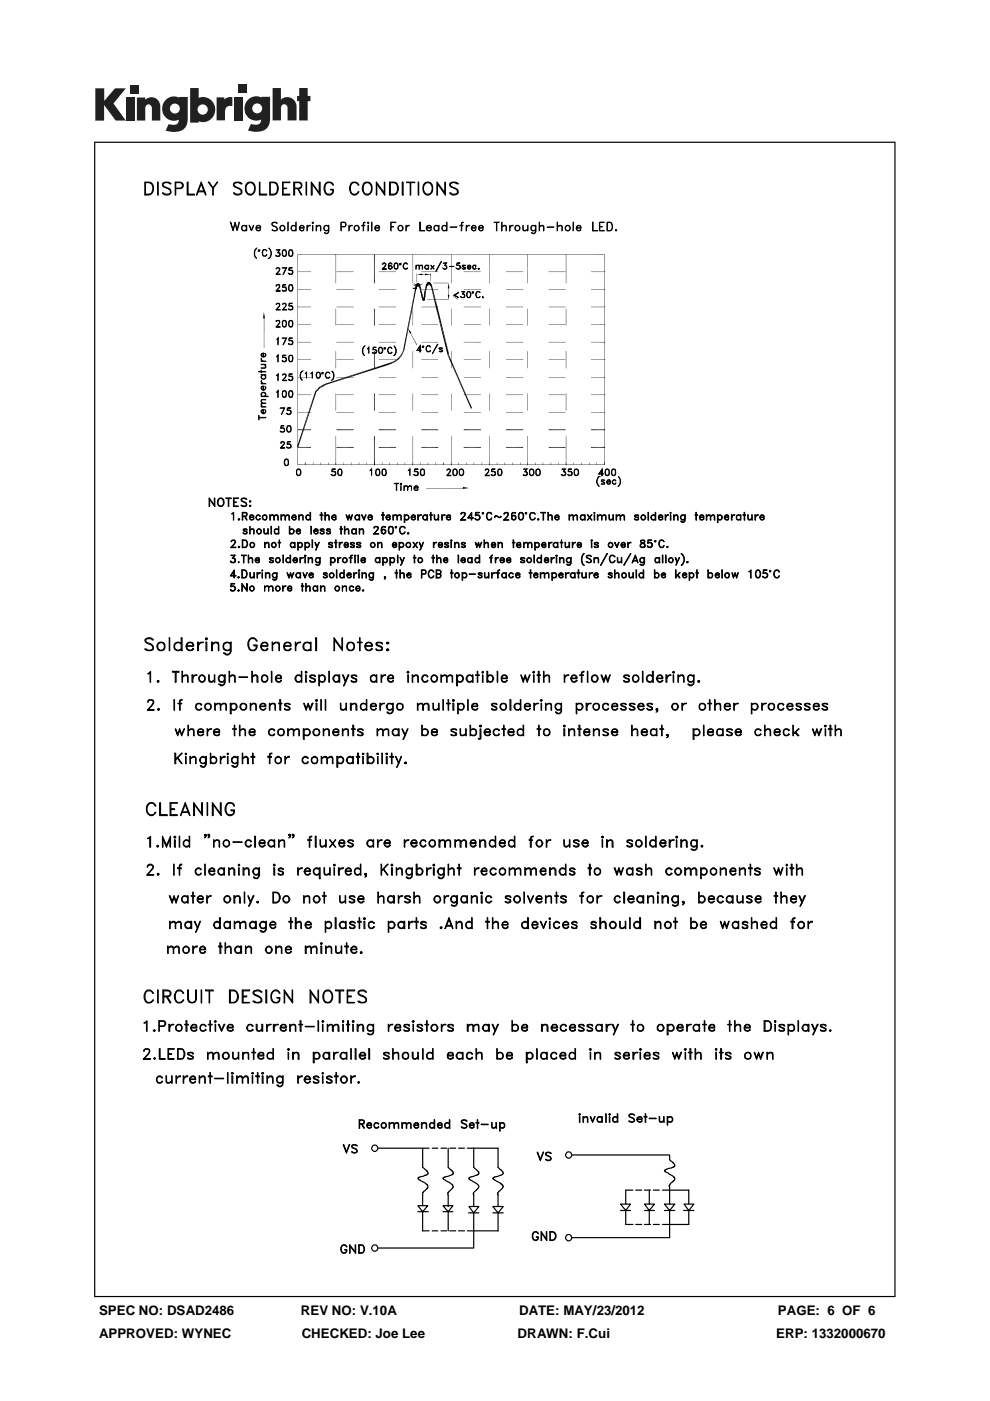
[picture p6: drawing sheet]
<svg xmlns="http://www.w3.org/2000/svg" width="210mm" height="297mm" viewBox="0 0 210 297" stroke-linecap="round" stroke-linejoin="round" font-family="sans-serif">
<defs><g id="words">
<g font-size="2.8">
<text x="21" y="278.7">SPEC NO: DSAD2486</text>
<text x="63.8" y="278.7">REV NO: V.10A</text>
<text x="110.1" y="278.7">DATE: MAY/23/2012</text>
<text x="165" y="278.7">PAGE: 6 OF 6</text>
<text x="21" y="283.6">APPROVED: WYNEC</text>
<text x="64" y="283.6">CHECKED: Joe Lee</text>
<text x="109.8" y="283.6">DRAWN: F.Cui</text>
<text x="164.6" y="283.6">ERP: 1332000670</text>
</g>
</g></defs>
<g fill="#231f20">
<path d="M20.2 18.7h1.9v2.7l2.3-2.7h2.3l-2.6 3.2 2.6 3.7h-2.2l-2.4-3.3v3.3h-1.9z"/>
<path d="M26.7 20.7h1.8v4.9h-1.8z"/>
<path d="M49.6 20.7h1.8v4.9h-1.8z"/>
<path d="M27.6 18h1.8v1.8h-1.8z"/>
<path d="M50.6 17.9h1.8v1.8h-1.8z"/>
<path d="M29 20.7h1.8v.4a1.9 1.9 0 0 1 2.2-.3 1.9 1.9 0 0 1 1 2v2.8h-1.8v-2.7a.7 .7 0 0 0-.7-.8 .7 .7 0 0 0-.7 .8v2.7h-1.8z"/>
<path d="M45.9 20.6h1.7v.5a2.02 2.02 0 0 1 1.7-.5v1.9h-.2a1.12 1.12 0 0 0-1.4 1.3v1.7h-1.8z"/>
<path d="M57.8 18.7h1.8v2.4a1.98 1.98 0 0 1 2.2-.3 1.98 1.98 0 0 1 1.1 2v2.7h-1.9v-2.6a.7 .7 0 0 0-.7-.8 .7 .7 0 0 0-.7 .8v2.6h-1.8z"/>
<path d="M63.5 18.7h1.8v1.6h.5v1.1h-.5v4.1h-1.8v-4.1h-.5v-1.1h.5z"/>
<path d="M40.3 18.7v7.3h1.8v-.3a2.63 2.63 0 0 0 3.5-2.5 2.63 2.63 0 0 0-3.5-2.5v-2zM41.9 23.2a1.1 1.1 0 0 1 2.2 0 1.1 1.1 0 0 1-2.2 0z"/>
<path d="M35.3 21a2.56 2.56 0 0 0-.6 3.3 2.56 2.56 0 0 0 3.2 1.1 1.09 1.09 0 0 1-1.5 1.1l-.6-.2-.7 1.4a5.3 5.3 0 0 0 3.8-.2 2.69 2.69 0 0 0 .9-2.4v-4.5h-1.8v.1l-.8-.2a2.44 2.44 0 0 0-1.9 .5zM36 23a1.06 1.06 0 0 1 2.1 0 1.06 1.06 0 0 1-2.1 0z"/>
<path d="M52.8 21a2.56 2.56 0 0 0-.6 3.3 2.56 2.56 0 0 0 3.2 1 1.09 1.09 0 0 1-1.5 1.1l-.7-.1-.6 1.4a5.3 5.3 0 0 0 3.7-.3 2.69 2.69 0 0 0 1-2.3v-4.6h-1.8v.2l-.9-.3a2.44 2.44 0 0 0-1.8 .6zM53.5 23a1.06 1.06 0 0 1 2.1 0 1.06 1.06 0 0 1-2.1 0z"/>
</g>
<g fill="#000">
<path d="M88.4 58l.1 1.9zM88.9 58.2h1.9zM88.9 58.3l1.9-.1zM88.5 58.2l1.1-.2v.4zM90.2 58l1.1 .2-1.1 .2zM90.8 59.8l.1 .3zM91.2 59.9l.1 .1-.3 .1zM91.3 58v1.6zM56 66.1l.2 1.4h-.4zM82.5 77l1.1-.1-1.1 .4zM82.5 77l1-.4 .1 .3zM83.5 76.6l.8-.5 .3 .1z"/>
<path d="M83.5 76.6l1.1-.4-1 .7zM85.1 75.2l.1 .2-.9 .7zM84.3 76.1l.9-.7-.6 .8zM85.5 74.3h.3l-.7 .9zM85.8 74.3l-.6 1.1-.1-.2zM88 61.2l-2.2 13.1h-.3zM88 61.2h.3l-2.5 13.1zM86.9 70.5l1.6 2.6-.1 .1zM86.5 69.6l.8 .9-.4 .2zM86.9 70.5l1.6 2.6zM88.1 61l.3 .2-.4-.1zM88.1 60.7l.3 .3-.3-.1z"/>
<path d="M88.3 60.5l.2 .2-.3-.1zM88.1 61l.3 .2zM88.1 60.7l.4 .1-.1 .2zM88.3 60.5l.2 .1v.1zM88.7 60.5l.3-.1zM88.8 60.6h.3l-.2 .2zM88.9 60.8l.3 .2-.2 .1zM88.7 60.5l.3-.2zM89 61.1l.3 .1h-.2zM88.8 60.6h.3zM89.1 61.3l.4 .5-.4 .1zM88.9 60.8l.2-.2z"/>
<path d="M88.9 60.8l.2-.1 .1 .3zM89.1 61.9l.4 .1-.3 .1zM89 61.1l.2-.1 .1 .2zM89.2 62.1l.4 .2h-.3zM89.3 62.3l.3 .3h-.3zM89.3 62.6l.3 .2h-.2zM89.4 62.8l.3 .2-.2 .1zM89.1 61.3l.2-.1 .2 .6zM89.1 61.9l.4-.1v.2zM89.2 62.1l.3-.1 .1 .3zM89.5 63.1l.3 .2-.2 .1zM89.3 62.3h.3v.3z"/>
<path d="M89.6 63.4h.3l-.3 .1zM89.3 62.6h.3v.2zM89.4 62.8h.2l.1 .2zM89.6 63.5h.3l-.2 .2zM89.5 63.1l.2-.1 .1 .3zM89.6 63.4l.2-.1 .1 .1zM89.8 63.3l.3 .2-.3-.1zM89.8 63.2l.3 .2zM89.9 63l.3 .3-.4-.1zM89.6 63.5l.3-.1zM89.9 62.7l.3 .3h-.3zM90 62.3l.2 .5-.3-.1z"/>
<path d="M90 62.1l.2 .2h-.2zM90 61.8l.2 .3h-.2zM90.1 61.7l.2 .2-.3-.1zM90.2 60.7l.1 1.1-.2-.1zM89.8 63.3l.3 .1v.1zM89.8 63.2l.4 .1zM89.9 63h.3v.3zM89.9 62.7l.3 .1v.2zM90 62.3h.2v.5zM90 62.1h.2v.2zM90 61.8l.3 .1-.1 .2zM90.2 60.7l.4 .1-.3 1z"/>
<path d="M90.1 61.7h.2v.2zM90.3 60.6l.3 .2zM90.3 60.6l.3 .1zM90.4 60.3l.3 .3-.3-.1zM90.6 60l.1 .3-.2-.1zM90.4 60.3l.3 .3zM90.6 60l.2 .2-.1 .1zM91 60.1l.3-.1zM91.2 60.2h.2zM91.2 60.3h.3zM91.3 60.4l.3 .1-.3 .1zM91.2 60.2l.1-.2 .1 .2z"/>
<path d="M91.3 60.6h.3l-.3 .1zM91.3 60.7h.4zM91.3 60.4l.2-.1 .1 .2zM91.3 60.6l.3-.1v.1zM91.4 60.8l1.4 4.2-.4 .1zM92.4 65.1l2.8 9.9-.3 .1zM91.4 60.8l.3-.1 1.1 4.3zM92.4 65.1l.4-.1 2.4 10zM94.9 75.1l.2-.1v.8zM95.1 75.8l5 10.8h-.2zM95.1 75l.3 .7-.3 .1zM95.1 60l.2 1.2h-.3z"/>
<path d="M95 62.5h.3l-.2 1.1zM95.1 75.8l.3-.1 4.7 10.9zM96.1 62.8l1.1 .6zM96.1 62.8l1.1 .6-.1 .1zM66.9 82.9l-3.7 11.9h-.2zM66.9 82.9l.2 .1-3.9 11.8zM64.7 98.1l.1 .5h-.1zM64.7 98.1h.1v.5zM66.4 98.1l.1 .5zM67.8 82l.2 .2-1.1 .7zM68 98.1l.1 .5zM66.9 82.9l1.1-.7-.9 .9z"/>
<path d="M68.9 81.4l13.6-4.4-13.5 4.6zM67.8 82l1.1-.6 .1 .3zM69 81.6l13.5-4.6v.3zM67.8 82l1.2-.3-1 .5zM69.6 98.1l.1 .5zM71.2 98.1l.1 .5zM72.9 98.1l.1 .5zM74.5 98.1l.1 .5zM76.1 98.1l.1 .5zM77.7 98.1l.1 .5zM79.3 98.1l.2 .5h-.2zM79.3 98.1h.2v.5z"/>
<path d="M81 98.1l.1 .5zM82.6 98.1l.1 .5zM84.2 98.1l.1 .5zM85.8 98.1l.1 .5zM87.5 98.1l.1 .5zM89.1 98.1l.1 .5zM90.7 98.1l.1 .5zM92.4 98.1v.5zM94 98.1l.1 .5h-.1zM94 98.1h.1v.5zM95.7 98.1v.5zM97.3 98.1v.5z"/>
<path d="M98.9 98.1l.1 .5zM100.5 98.1l.1 .5zM102.2 98.1l.1 .5zM103.8 98.1l.1 .5zM105.4 98.1l.1 .5zM107 98.1l.1 .5zM108.6 98.1l.1 .5zM110.3 98.1l.1 .5zM111.9 98.1l.1 .5zM113.5 98.1l.1 .5zM115.1 98.1l.1 .5zM116.8 98.1l.1 .5z"/>
<path d="M118.4 98.1l.1 .5zM120 98.1l.1 .5zM121.6 98.1l.1 .5zM123.2 98.1l.1 .5zM124.9 98.1l.1 .5zM126.5 98.1l.1 .5zM128.1 98.1l.1 .5zM98.2 103.2l1.3 .3-1.3 .2z"/>
<path d="M20 30v245h169.9v-245zM20.2 30.3h169.5v244.5h-169.5z"/>
</g>
<g fill="none" stroke="#000" stroke-width=".25">
<path d="M30.7 38.6h.9a1.37 1.37 0 0 1 .7 2.3l-.7 .4h-.9zM30.8 38.7a1.35 1.35 0 0 1 1.6 .7 1.35 1.35 0 0 1-.4 1.7l-1.2 .1zM33.5 38.6v2.7zM34.5 39a1.24 1.24 0 0 1 1.7 0l-.5-.3h-.6l-.5 .3v.2a1.84 1.84 0 0 0 1.3 .8 .74 .74 0 0 1 .3 .7 .74 .74 0 0 1-.5 .6h-.6l-.6-.4h.2l.1 .2a1.28 1.28 0 0 0 1.4-.2 .84 .84 0 0 0-.5-.9l-.7-.3a.6 .6 0 0 1-.5-.7zM37.3 39.9h1l.3-.2 .1-.3-.1-.5-.3-.2h-1l-.1 2.6v-2.7h1.1l.6 .5-.2 .7-.4 .2h-1M39.7 38.6h.2v2.6h1.3v.1h-1.5zM42.7 38.6l1 2.7-1-2.3-1 2.3zM45.1 39.9l1-1.3-.9 1.3v1.4l-.1-1.4-.9-1.3h.2l.8 1.3M49.5 39a1.24 1.24 0 0 1 1.8 0h-.2a1.02 1.02 0 0 0-1.5 0 1.11 1.11 0 0 0 1.2 .9l.5 .6v.4a1.11 1.11 0 0 1-1.8 0h.3a.96 .96 0 0 0 1.3 .2v-.9l-1.1-.5a.6 .6 0 0 1-.5-.7zM52.6 38.7a1.02 1.02 0 0 1 1.5 .9 1.28 1.28 0 0 1-1.3 1.7 1.65 1.65 0 0 1-.2-2.6zM52.6 38.9a.9 .9 0 0 1 .9-.1 .9 .9 0 0 1 .5 .8 1.33 1.33 0 0 1-.7 1.6l-.7-.1a1.59 1.59 0 0 1 0-2.2zM55 38.6l.1 2.6h1.5v.1h-1.6z"/>
<path d="M57.2 38.6h.9a1.18 1.18 0 0 1 .9 1.6 1.19 1.19 0 0 1-.9 1.1h-.9zM57.3 38.7h.8a1.29 1.29 0 0 1 .7 2l-.3 .4-1.2 .1zM59.9 38.6h1.6l-1.5 .1v2.5h1.5v.1h-1.6zM60 39.9h.8l-.8 .1M62.5 39.9h.9l.3-.2 .2-.6-.5-.4h-.9v2.6h-.2v-2.7h1.1a.68 .68 0 0 1 .6 .7 .68 .68 0 0 1-.6 .7h-.9M63.2 40l.8 1.3-.8-1.3M64.9 38.6l.1 2.7zM66 38.6l1.7 2.3v-2.3h.2v2.7l-1.7-2.3v2.3h-.2zM69.1 38.8a1 1 0 0 1 1.6 .4l-.6-.5h-.6a1.52 1.52 0 0 0 0 2.5h.6a.84 .84 0 0 0 .5-1h-.5h.6a.96 .96 0 0 1-.6 1.1h-.6a1.72 1.72 0 0 1-.4-2.5zM74.7 38.7a1.03 1.03 0 0 1 1.4 .5h-.2a.87 .87 0 0 0-1-.5 1.56 1.56 0 0 0 0 2.5l.8-.1 .2-.4h.2a.91 .91 0 0 1-.9 .7 .91 .91 0 0 1-.9-.7 1.6 1.6 0 0 1 .4-2zM77.4 38.7a1.02 1.02 0 0 1 1.5 .9 1.28 1.28 0 0 1-1.3 1.7 1.65 1.65 0 0 1-.2-2.6zM77.4 38.9a.9 .9 0 0 1 .9-.1 .9 .9 0 0 1 .5 .8 1.33 1.33 0 0 1-.7 1.6h-.3a1.14 1.14 0 0 1-.8-1.6z"/>
<path d="M79.8 38.6l1.7 2.3 .1-2.3v2.7l-1.7-2.3-.1 2.3zM82.6 38.6h1a1.18 1.18 0 0 1 .9 1.6 1.19 1.19 0 0 1-.9 1.1h-1zM82.8 38.7h.8a1.29 1.29 0 0 1 .6 2l-.2 .4-1.2 .1zM85.3 38.6h.2v2.7h-.2zM86.3 38.6l1.7 .1zM87 38.7v2.6l.1-2.6M88.7 38.6l.1 2.7zM90.2 38.9a.9 .9 0 0 1 1-.1 .9 .9 0 0 1 .5 .8 1.33 1.33 0 0 1-.8 1.6h-.3a1.34 1.34 0 0 1-.6-2zM90.2 38.7a1.02 1.02 0 0 1 1.6 .9 1.28 1.28 0 0 1-1.3 1.7 1.65 1.65 0 0 1-.3-2.6zM92.7 38.6l1.7 2.3 .1-2.3v2.7l-1.7-2.3-.1 2.3zM95.4 39a1.24 1.24 0 0 1 1.8 0h-.3a1.02 1.02 0 0 0-1.4 0 1.11 1.11 0 0 0 1.1 .9l.6 .6v.4a1.11 1.11 0 0 1-1.8 0h.3a.96 .96 0 0 0 1.2 .2v-.9l-1-.5a.6 .6 0 0 1-.5-.7zM41.9 40.7h1.5"/>
<path d="M42 40.5h1.4M91.3 58.2h.1M44.4 105.6l1.1 1.5 .1-1.5v1.8l-1.1-1.5-.1 1.5zM46.5 105.7a.79 .79 0 0 1 .9 .2 .79 .79 0 0 1 0 1 .63 .63 0 0 1-.9 .4 1.09 1.09 0 0 1 0-1.6zM46.5 105.8h.7l.2 1a.61 .61 0 0 1-.6 .5 .61 .61 0 0 1-.6-.5zM47.9 105.6l1.1 .1zM48.4 105.7v1.7l.1-1.7M48.9 119.1l.3 .1M49 116l1 .1h-1.1l.8-.8a.51 .51 0 0 0 0-.7h-.3l-.4 .2 .4-.3h.3l.3 .2a1.89 1.89 0 0 1-1 1.4M49.2 108.9l.3-.3v1.7v-1.6zM49.4 118.3l.4 .1 .2 .4-.2 .4-.3 .1a.52 .52 0 0 1-.6-.3 .51 .51 0 0 0 .5 .2 .51 .51 0 0 0 .5-.3M49.5 105.6h1l-.9 .1v1.6l.9 .1h-1z"/>
<path d="M49.6 118.4a.48 .48 0 0 1 0 .8M49.6 106.4h.5l-.5 .1M49.8 117.7l-.5 .7 .5 .1 .1 .2M49.8 117.8l-.8-.1h.9l-.5 .7M50.5 110.1l.2-.1 .1 .2-.2 .1zM50.5 119.1h.2l-.1 .2zM50.5 115.9l.2-.1 .1 .2-.2 .1zM50.6 110.1h.1M50.6 110.1l.1 .1zM50.6 119.1h.1M50.6 115.9h.1M50.6 115.9l.1 .1z"/>
<path d="M51.2 117.7l1 .1zM51.3 105.7a.82 .82 0 0 1 1 .2h-.1a.63 .63 0 0 0-1 0l.1 .3 .9 .5 .1 .5a.8 .8 0 0 1-1.2-.1h.2a.63 .63 0 0 0 .9 0l-.1-.5-.9-.4-.1-.3zM51.4 114.5l.8 .1 .2 .2 .1 .7-.3 .5-.8 .1zM51.5 109.4l.7-.1v-.6h-.7l-.1 1.6v-1.7l.9 .1 .1 .5-.2 .2-.7 .1M51.5 114.6h.5a.8 .8 0 0 1 .4 .7 .8 .8 0 0 1-.4 .7h-.5zM51.6 112.5l.7 .2 .1 .3a.46 .46 0 0 1-.4 .3 .46 .46 0 0 1-.4-.3l.1 .1M51.6 113.1h.7M51.6 112.3h.7M51.6 117.8v1.5l.1-1.5M51.7 112.2v.3M51.9 109.5l.5 .8-.4-.8M52.2 112.7v.4"/>
<path d="M52.2 112.2l.2 .2a.46 .46 0 0 0-.4-.3 .46 .46 0 0 0-.4 .3v.1l.7 .3M52.7 117.7v1.6zM52.7 118.6l.5-.4 .3 .1 .1 1-.2-.9-.2-.1zM52.9 106.3l.2-.1 .1 .2h-.2zM52.9 107.2l.2-.1 .1 .2-.2 .1zM53 112.5l.4-.4 .4 .1v1v-.7a.36 .36 0 0 0-.5-.2zM53 111.6v1.6M53 106.3h.1M53 107.2h.1M53 106.3l.1 .1zM53 107.2l.1 .1zM53.1 109.2h.6l.1 .5h-.8h.8l-.1-.4-.4-.1-.3 .2v.6l.3 .2 .5-.2a.55 .55 0 0 1-.8 .1 .55 .55 0 0 1 .1-.9z"/>
<path d="M54.2 118.7h.7v-.3a.48 .48 0 0 0-.6 0 .48 .48 0 0 0 0 .7 .48 .48 0 0 0 .6 0v-.1v.2l-.4 .1a.57 .57 0 0 1-.4-.4 .57 .57 0 0 1 .3-.6h.5l.1 .5h-.8M54.5 109.2a.35 .35 0 0 1 .4 0 .35 .35 0 0 1 .2 .3 .37 .37 0 0 0-.3-.3 .37 .37 0 0 0-.4 .2v.3l.1 .4a.36 .36 0 0 0 .6-.2l.1 .1a.53 .53 0 0 1-.8 .1 .53 .53 0 0 1 .1-.9zM56 112.1l.1 1h.4l.3-.2-.3 .3-.5-.1zM56.1 115l.1 1.1zM56.2 115.3l.4-.3 .4 .1 .1 1-.2-.9-.3-.1zM56.8 112.1l.1 1.1zM57.2 109.2l.1 1.1zM57.2 118.6l.8 .5a.47 .47 0 0 1-.4 .2 .47 .47 0 0 1-.5-.2l.2 .1M57.2 119.1h.7M57.2 118.4h.7M57.3 118.3v.3M57.5 109.2h.6l.1 1.1-.1-.8a.36 .36 0 0 0-.6-.2l-.2 .2z"/>
<path d="M57.5 111.6l.1 1.6zM57.8 118.9v.3M57.8 118.3l.2 .2-.4-.3-.5 .2 .2 .3 .6 .2M58.3 112.2l.3-.1 .5 .3-.3-.2-.6 .2 .1 .7h.5l.3-.1-.5 .2a.64 .64 0 0 1-.3-1zM58.3 109.2h.6l.1 1.1-.1-.8a.36 .36 0 0 0-.6-.2l-.1 .2zM59 115l.5 .1zM59.1 111.6v1.6M59.3 114.5v1.6M59.6 109.2l.1 1.1zM59.7 109.5l.3-.3h.4l.1 1.1-.1-1-.4-.1zM60 117.7l.1 1.6zM60.5 109.5l.4-.3h.4l.1 1.1-.2-1-.3-.1z"/>
<path d="M61.4 111.6l.1 1.6zM61.5 112.4l.2-.3a.56 .56 0 0 1 .7 .6 .56 .56 0 0 1-.7 .5l-.2-.2 .2 .1a.48 .48 0 0 0 .6-.4 .48 .48 0 0 0-.6-.5zM61.5 117.7l.1 1.6zM62.1 109.2h.2a.44 .44 0 0 1 .5 .5h-.8h.7l-.1-.5a.46 .46 0 0 0-.6 .5 .46 .46 0 0 0 .6 .4l.1-.2 .1 .1-.2 .3a.56 .56 0 0 1-.7-.4 .56 .56 0 0 1 .2-.7zM62.2 118.7h.8a.37 .37 0 0 0-.2-.4 .37 .37 0 0 0-.5 .2l-.1 .4 .2 .2a.36 .36 0 0 0 .6-.1l.1 .1a.5 .5 0 0 1-.8 .1 .5 .5 0 0 1 0-.8 .5 .5 0 0 1 .8 .2v.2h-.9M62.5 115l.1 1.1zM62.9 112.5h.8a.39 .39 0 0 0-.5-.3 .39 .39 0 0 0-.3 .5l.2 .4a.36 .36 0 0 0 .6-.2v.1a.51 .51 0 0 1-.7 .1 .51 .51 0 0 1 0-.8 .51 .51 0 0 1 .7 .2v.1h-.8M63.2 115v1.6zM63.4 109.5l.4-.3h.5v1.1v-.8a.36 .36 0 0 0-.6-.2zM63.4 109.2v1.1M63.7 118.2v1.1M63.7 118.5l.6-.3-.4 .2-.2 .3z"/>
<path d="M64.6 117.8l.2-.1 .1 .2-.2 .1zM64.7 115l.1 1.6zM64.7 117.8h.1M64.7 118.2l.1 1.1zM64.7 117.8l.1 .1zM65.4 118.2v1.1zM65.4 118.6l.5-.4h.2l.2 .4v.7l-.1-.9a.55 .55 0 0 0-.8 .2zM65.8 108.6l.1 1.7zM65.9 111.6l.1 1.6zM66.2 114.5l.1 1.6zM66.6 112.5h.8l-.3-.3a.45 .45 0 0 0-.5 .5 .45 .45 0 0 0 .7 .4l.1-.2 .1 .1-.6 .2-.4-.5 .4-.6 .4 .1 .2 .4h-.9M67.2 115.9l-.4-.9 .4 1.1"/>
<path d="M67.2 118.2l.6 .3-.3-.2a.47 .47 0 0 0-.5 .5 .47 .47 0 0 0 .5 .4l.3-.1-.6 .2-.3-.4 .1-.4zM67.6 115l-.6 1.6zM67.8 118.2v1.5l-.2 .1h-.5l-.1-.1 .3 .1 .4-.1zM67.9 109.2h.6zM68 112.5l.6 .1 .1 .4a.46 .46 0 0 1-.4 .3 .46 .46 0 0 1-.4-.3l.2 .1M68 113.1h.7M68 112.3h.7M68.1 112.2v.3M68.1 108.6l.1 1.7zM68.7 112.7v.4M68.7 112.2v.2a.46 .46 0 0 0-.4-.3 .46 .46 0 0 0-.4 .3l.1 .1 .7 .3M68.9 108.6l.1 1.7z"/>
<path d="M69 109.5l.4-.3h.4v1.1l-.1-1-.3-.1zM69.3 112.5l.7 .2 .1 .3a.47 .47 0 0 1-.4 .2 .47 .47 0 0 1-.5-.2l.2 .1M69.3 113.1h.7M69.3 112.3h.7M69.4 112.2v.3M69.8 115.3l.7 .3v.4a.6 .6 0 0 1-.8-.2l.1 .2M69.8 115.9h.7M69.8 115.2h.7M69.8 115.1v.3M69.9 112.7v.4M69.9 112.2l.2 .2a.47 .47 0 0 0-.4-.3 .47 .47 0 0 0-.5 .3l.1 .1 .7 .3M70.1 118.2l.1 1.6z"/>
<path d="M70.4 115.6v.4M70.4 115.1l.1 .2a.46 .46 0 0 0-.4-.3 .46 .46 0 0 0-.4 .3l.1 .1 .7 .3M70.6 109.2h.6l.1 .5h-.9h.8v-.4a.48 .48 0 0 0-.6 .1 .48 .48 0 0 0 0 .6 .48 .48 0 0 0 .6 .1v-.2l.1 .1a.53 .53 0 0 1-.8 .1 .53 .53 0 0 1 .1-.9zM70.9 115l.5 .1zM71.2 114.5l.1 1.6zM71.6 118.2l.1 1.1zM71.8 118.5l.5-.3-.6 .5zM72 115v1.1zM72.1 112.1l.5 .1zM72.2 115.1l.4-.1-.4 .2-.2 .3zM72.3 111.6l.1 1.6zM73.1 115.5h.7l-.2-.4a.45 .45 0 0 0-.5 .5 .45 .45 0 0 0 .6 .3l.1-.1h.1a.51 .51 0 0 1-.7 .2 .51 .51 0 0 1-.1-.8 .51 .51 0 0 1 .7 0l.1 .4h-.8"/>
<path d="M73.1 111.6v1.6zM73.1 112.5l.5-.4h.2l.2 .4v.7l-.3-1zM73.4 109.2l.4 .8 .3-.8 .3 .8 .4-.8-.4 1.1-.3-.9-.3 .9zM74.1 118.2l.6 .1zM74.4 115.3l.7 .3 .1 .2a.47 .47 0 0 1-.4 .3 .47 .47 0 0 1-.5-.3l.2 .2M74.4 115.9h.7M74.4 115.2h.7M74.5 115.1v.3M74.5 117.8l-.2 1.5v-1.3l.1-.2 .4-.1-.4 .2M74.7 112.2l.3-.1 .5 .3-.3-.2-.5 .2 .1 .7h.4l.3-.1-.5 .2a.64 .64 0 0 1-.3-1zM75 115.6v.4M75 115.1l.2 .2-.1-.2-.4-.1-.4 .3 .8 .4"/>
<path d="M75.2 117.8l.1-.1 .1 .2-.1 .1zM75.3 117.8h.1M75.3 118.2v1.1zM75.3 117.8v.1zM75.5 112.1l.1 1.1zM75.7 115.3l.7 .3 .1 .2a.47 .47 0 0 1-.4 .3 .47 .47 0 0 1-.4-.3l.1 .2M75.7 115.2h.7M75.7 115.9h.7M75.8 115.1v.3M75.9 117.7l.1 1.6zM76.2 109.2l.1 1.1zM76.2 112.1l.1 1.1z"/>
<path d="M76.4 115.1l.1 .2a.6 .6 0 0 0-.8-.2v.3l.7 .3M76.4 115.6v.4M76.4 112.2h.6l.1 1-.1-.7a.36 .36 0 0 0-.6-.2l-.1 .2zM76.6 118.7h.9l-.1-.3a.48 .48 0 0 0-.7 0 .48 .48 0 0 0 0 .7 .48 .48 0 0 0 .7 0l.1-.1-.1 .2a.52 .52 0 0 1-.8-.1v-.6a.52 .52 0 0 1 .9-.1v.4h-.9M76.7 109.2l.5 .9 .4-.9-.4 1.1zM78.2 109.2h.6l.2 .5h-.9h.8l-.1-.4-.4-.1-.3 .2v.6l.3 .2 .6-.2a.55 .55 0 0 1-.9 .1 .55 .55 0 0 1 .1-.9zM79.3 113.1l1 .1h-1.1a1.89 1.89 0 0 0 1-1.3l-.1-.2h-.6l-.2 .3a.44 .44 0 0 1 .6-.4 .44 .44 0 0 1 .3 .6l-.9 1M80.1 115l.1 1.1zM80.2 115.3l.4-.3h.2l.2 .3v.8l-.1-.9a.55 .55 0 0 0-.7 .1zM80.5 118.2l.1 1.1zM80.9 109.2h.6zM80.9 112.8l.5 .3 .4-.3"/>
<path d="M80.9 112.5a.48 .48 0 0 1 .9 0M81.1 111.7h.6M81.2 108.6l.1 1.7zM81.2 118.2l.1 1.6zM81.2 111.7a1.02 1.02 0 0 0 .1 1.4M81.3 118.5l.3-.3h.3l.2 .3 .1 .4-.3 .4-.6-.2 .3 .1a.47 .47 0 0 0 .5-.4 .47 .47 0 0 0-.5-.5zM81.3 112.3l-.4 .3M81.5 112.3l.2 .2a.46 .46 0 0 1-.2 .6M81.6 111.7l.2 .1-.1-.1a.55 .55 0 0 0-.8 .2 .97 .97 0 0 0 .5 1.3 .5 .5 0 0 0 .4-.7 .5 .5 0 0 0-.9 0M82.1 109.2h.2a.44 .44 0 0 1 .5 .5h-.9h.8l-.2-.5a.46 .46 0 0 0-.6 .5 .46 .46 0 0 0 .7 .4l.1-.2 .1 .1-.3 .3a.56 .56 0 0 1-.6-.4 .56 .56 0 0 1 .2-.7zM82.5 113.1h.7M82.5 111.7a.64 .64 0 0 1 .9 .2v1a.58 .58 0 0 1-.9 .2l-.1-.6z"/>
<path d="M82.5 111.7h.7M82.6 111.7l-.1 .6 .1 .8M82.7 118.2l.1 1.6zM82.8 118.5l.5-.3a.61 .61 0 0 1 .4 .6 .61 .61 0 0 1-.4 .5l-.5-.2 .3 .1a.47 .47 0 0 0 .6-.4 .47 .47 0 0 0-.6-.5zM83.1 111.7a1.12 1.12 0 0 1 0 1.4M83.3 115.5h.8l-.1-.3a.45 .45 0 0 0-.7 .3 .45 .45 0 0 0 .7 .4l.1-.1-.5 .3-.4-.5 .4-.6 .4 .1 .1 .5h-.8M83.4 109.5l.4-.3h.4v1.1v-.8a.36 .36 0 0 0-.6-.2zM83.4 109.2v1.1M83.8 111.7h.3v.3h-.2zM84 111.7l.1 .1-.2 .1zM84.2 109.5l.5-.3h.4v1.1v-.8a.36 .36 0 0 0-.6-.2zM84.3 117.7l.1 1.6z"/>
<path d="M84.7 115v1.6zM84.9 111.8l.6-.2 .4 .4-.2-.3h-.6a1 1 0 0 0 .1 1.4h.3l.4-.3a.63 .63 0 0 1-.7 .4l-.5-.7zM85.3 119.1l-.5-.9 .5 1.1M85.7 118.2l-.4 1.1-.3 .5zM85.8 109.2v1.6zM85.8 109.4l.3-.2a.56 .56 0 0 1 .7 .5 .56 .56 0 0 1-.7 .6l-.3-.3 .3 .2a.48 .48 0 0 0 .6-.5 .48 .48 0 0 0-.6-.5zM86.3 115.3l.2-.2 .4 .1 .1 .6a.48 .48 0 0 1-.7 .1 .48 .48 0 0 1 0-.6zM86.4 113.1l.2-.1 .1 .1-.2 .1zM86.5 113.1h.1M86.5 113.1h.1zM87.4 109.2h.6l.1 .5h-.8h.7a.37 .37 0 0 0-.2-.5 .37 .37 0 0 0-.4 .2l-.1 .3 .1 .4a.36 .36 0 0 0 .6-.2l.1 .1a.53 .53 0 0 1-.8 .1 .53 .53 0 0 1 .1-.9zM87.6 115l.9 1.1z"/>
<path d="M87.7 118.2l.5 .1zM87.9 117.7l.1 1.6zM88.5 115l-.9 1.1zM88.6 109.2l.1 1.1zM88.8 109.4l.6-.2-.4 .1-.3 .4zM89.4 115.9l-.5-.9 .5 1.1M89.7 115l-.3 1.1-.3 .5zM89.9 109.2h.4l.3 .2-.3-.2a.48 .48 0 0 0-.6 .5 .48 .48 0 0 0 .6 .5l.3-.2-.3 .3a.56 .56 0 0 1-.6-.4 .56 .56 0 0 1 .2-.7zM90.6 109.2l.1 1.1zM91.2 109.2h.5zM91.3 108.6l.1 1.7zM91.6 118.2l.6 .1z"/>
<path d="M91.8 117.7l.1 1.6zM91.9 115l.1 1.1zM92.1 109.2l.1 .7a.36 .36 0 0 0 .6 .2l.1-.2-.3 .4-.4-.1zM92.2 115.1l.4-.1-.4 .2-.2 .3zM92.6 117.7l.1 1.6zM92.7 118.6l.4-.4 .4 .1v1l-.1-.9-.3-.1zM92.9 109.2l.1 1.1zM93 115.5h.8l-.3-.4-.5 .2v.5l.5 .2 .3-.2h.1a.51 .51 0 0 1-.8 .2 .51 .51 0 0 1 0-.8 .51 .51 0 0 1 .7 0l.1 .4h-.9M93.7 109.2l.1 1.1zM94 109.2h.4a.46 .46 0 0 0-.6 .5zM94.1 118.7h.8l-.2-.4a.48 .48 0 0 0-.6 .5 .48 .48 0 0 0 .6 .4l.2-.2 .1 .1-.3 .2a.53 .53 0 0 1-.7-.6 .53 .53 0 0 1 .9-.3l.1 .4h-.9M94.4 115.9h.7"/>
<path d="M94.4 115.2h.7M94.4 115.3l.7 .3v.2a.47 .47 0 0 1-.4 .3 .47 .47 0 0 1-.4-.3l.2 .2M94.5 115.1v.3M94.9 109.2h.6l.1 .5h-.9h.8v-.4a.48 .48 0 0 0-.7 .1 .48 .48 0 0 0 0 .6 .48 .48 0 0 0 .7 .1v-.2l.1 .1a.53 .53 0 0 1-.9 .1 .53 .53 0 0 1 .2-.9zM95 115.6v.4M95 115.1l.1 .2v-.2l-.4-.1-.4 .3 .8 .4M95.7 114.5l.1 .1-.1 .1zM95.7 114.6h.1M95.7 115v1.1zM95.7 114.6v.1zM96.4 115l.1 1.1zM96.7 115.1h.6v1v-.8a.36 .36 0 0 0-.6-.1l-.2 .1z"/>
<path d="M97.2 117.7l.1 1.6zM97.8 110.2l1 .1h-1.1a1.89 1.89 0 0 0 .9-1.4l-.1-.2h-.6l-.1 .3a.44 .44 0 0 1 .5-.4 .44 .44 0 0 1 .3 .6l-.8 1.1M97.9 118.7h.7a.37 .37 0 0 0-.2-.4 .37 .37 0 0 0-.5 .2v.4l.1 .2a.36 .36 0 0 0 .6-.1l.1 .1a.5 .5 0 0 1-.8 .1 .5 .5 0 0 1 0-.8 .5 .5 0 0 1 .8 .2v.2h-.8M97.9 115.9h.7M97.9 115.2h.7M97.9 115.3l.7 .3 .1 .2a.47 .47 0 0 1-.4 .3 .47 .47 0 0 1-.4-.3l.1 .2M98 115.1v.3M98.5 115.6v.4M98.5 115.1l.2 .2-.1-.2-.4-.1-.3 .3 .7 .4M99.3 109.7l1.1 .1h-1.2l.9-1.2v1.7l-.1-1.5-.7 1M99.3 118.3l.3-.1 .5 .3-.3-.2a.48 .48 0 0 0-.6 .5 .48 .48 0 0 0 .6 .4l.3-.1-.5 .2a.62 .62 0 0 1-.3-1zM100.1 118.2v1.1z"/>
<path d="M100.8 115l.4 .8 .3-.8 .2 .8 .5-.8-.5 1.1-.2-.8-.3 .8zM100.8 110l.3 .2M100.9 118.3l.2-.1 .6 .3-.4-.2a.47 .47 0 0 0-.5 .5 .47 .47 0 0 0 .5 .4l.4-.1-.6 .2a.63 .63 0 0 1-.2-1zM101.5 109.2a.55 .55 0 0 1 0 1M101.7 117.7v1.6zM101.7 109.6l-.3-.4-.6 .1 .1-.7h.8l-.7 .1-.1 .5a.58 .58 0 0 1 .8 .2 .58 .58 0 0 1-.2 .8 .58 .58 0 0 1-.8-.3h.1a.52 .52 0 0 0 .8 .2l.1-.3M102.3 108.7h.3l-.1 .3h-.2zM102.4 108.7l.1 .1-.2 .1zM102.7 114.5l.1 1.6zM102.8 115.3l.4-.3h.2l.2 .3v.8l-.2-1zM103.4 108.7l-.1 .5 .1 .9 .5 .1 .4-.4-.2 .4-.5 .1a.95 .95 0 0 1 0-1.7l.5 .1 .2 .3-.2-.3zM103.9 118.2l.5 .1z"/>
<path d="M104.3 117.8l-.2 1.5v-1.3l.1-.2 .3-.1-.3 .2M104.3 115.5h.7l-.2-.4a.45 .45 0 0 0-.5 .5 .45 .45 0 0 0 .7 .3v-.1h.1a.51 .51 0 0 1-.7 .2 .51 .51 0 0 1-.1-.8 .51 .51 0 0 1 .7 0l.1 .4h-.8M105 109.5l.1-.2 .6 .4h.4l.2-.2-.3 .2-.7-.3-.4 .3zM105 118.2l.1 1.1zM105.3 118.3l.4-.1-.4 .2-.2 .3zM105.6 115l.1 1.1zM105.7 115.3l.4-.3 .4 .1 .1 1-.2-.9-.3-.1zM106.1 118.7h.8l-.2-.4-.6 .2v.6l.6 .1 .2-.2 .1 .1a.52 .52 0 0 1-.8 .1 .65 .65 0 0 1 .2-1l.5 .2 .1 .4h-.9M106.9 110.2l1 .1h-1.1l.8-.8 .2-.4-.1-.4h-.6l-.2 .3 .1-.3h.8v.4l-.1 .4-.8 .8M107.5 118.7h.8a.37 .37 0 0 0-.3-.4 .37 .37 0 0 0-.4 .2l-.1 .4 .2 .2a.36 .36 0 0 0 .6-.1v.1a.5 .5 0 0 1-.7 .1 .5 .5 0 0 1 0-.8 .5 .5 0 0 1 .7 .2v.2h-.8M108.5 109.8l.4 .4 .4-.1 .1-.3M108.7 108.7h.7"/>
<path d="M108.7 115l.5 .1zM108.8 108.7a1.02 1.02 0 0 0 .1 1.5M108.9 109.3l-.4 .4 .4-.4 .4 .1 .1 .3M108.9 114.5v1.6zM109.1 109.3l.3 .2v.5l-.3 .2M109.3 108.7h.1a.64 .64 0 0 0-.9 .2v1.1a.5 .5 0 0 0 .6 .2 .5 .5 0 0 0 .3-.5l-.1-.4a.55 .55 0 0 0-.8 .2M109.6 115.5h.8v-.3a.48 .48 0 0 0-.7 0 .48 .48 0 0 0 0 .7 .48 .48 0 0 0 .7 0v-.1h.1a.51 .51 0 0 1-.8 .2 .51 .51 0 0 1-.1-.8 .51 .51 0 0 1 .8 0l.1 .4h-.9M110.2 108.7a.55 .55 0 0 1 .8 .2 .78 .78 0 0 1 0 .9 .78 .78 0 0 1-.8 .4 1.12 1.12 0 0 1 0-1.5zM110.2 108.7h.6M110.2 110.1h.6M110.3 108.7a1.12 1.12 0 0 0 0 1.5M110.5 119.1h.7"/>
<path d="M110.5 118.4h.7M110.5 118.6l.8 .5a.47 .47 0 0 1-.4 .2 .47 .47 0 0 1-.4-.2v.1M110.5 118.3v.3M110.7 108.7a1.12 1.12 0 0 1 0 1.5M111.1 115v1.1zM111.1 118.3l.2 .2a.6 .6 0 0 0-.8-.2v.3l.7 .3M111.1 118.9v.3M111.3 115.1h.6l.1 1-.1-.8a.36 .36 0 0 0-.6-.1l-.2 .1zM111.4 108.7h.3l-.1 .3h-.1zM111.6 108.7v.1l-.1 .1zM112.2 115.1h.5l.1 1-.1-.8a.36 .36 0 0 0-.5-.1l-.2 .1zM112.5 108.8l.4-.1 .5 .1 .1 .2-.2-.3h-.6a.81 .81 0 0 0-.3 .9 .81 .81 0 0 0 .7 .6l.4-.4-.5 .5a.87 .87 0 0 1-.7-.6 .87 .87 0 0 1 .2-.9z"/>
<path d="M113.3 117.7v1.6zM113.4 115l.1 1.6zM114 110.1l.2-.1 .1 .2-.2 .1zM114 118.3l.3-.1 .5 .3-.3-.2a.48 .48 0 0 0-.6 .5 .48 .48 0 0 0 .6 .4l.3-.1-.5 .2a.62 .62 0 0 1-.3-1zM114.1 110.1h.1M114.1 110.1l.1 .1zM114.7 108.6l1 .1zM114.8 117.7l.1 1.6zM114.9 115.5h.8l-.2-.4a.46 .46 0 0 0-.6 .5 .46 .46 0 0 0 .7 .3l.1-.1h.1l-.3 .3a.53 .53 0 0 1-.6-.6 .53 .53 0 0 1 .8-.3l.1 .4h-.9M115.2 108.7v1.6l.1-1.6M115.5 118.7h.8l-.1-.3a.45 .45 0 0 0-.7 .4 .45 .45 0 0 0 .7 .3l.1-.1 .1 .1a.52 .52 0 0 1-.8 .1 .65 .65 0 0 1 .2-1l.5 .2 .1 .4h-.9M116.2 108.6l.1 1.7z"/>
<path d="M116.4 115l.1 1.1zM116.5 109.2h.6v1.1v-.8a.36 .36 0 0 0-.6-.2l-.2 .2zM116.6 115.1h.5a.46 .46 0 0 0-.6 .4zM116.9 118.2l.1 1.1zM117.1 118.5l.5-.3-.6 .5zM117.6 115.1l.4-.1 .2 .3-.2-.2a.48 .48 0 0 0-.6 .4 .48 .48 0 0 0 .6 .5l.2-.2a.53 .53 0 0 1-.8 .1 .53 .53 0 0 1 .2-.8zM117.9 109.2h.5l.2 .5h-.9h.8a.37 .37 0 0 0-.2-.5 .37 .37 0 0 0-.5 .2l-.1 .3 .2 .4a.36 .36 0 0 0 .6-.2l.1 .1a.53 .53 0 0 1-.8 .1 .53 .53 0 0 1 .1-.9zM117.9 117.8l.2-.1 .1 .2-.2 .1zM118 117.8h.1M118 118.2l.1 1.1zM118 117.8l.1 .1zM118.2 115l.1 1.1z"/>
<path d="M118.7 118.2l.1 1.1zM118.8 118.6l.3-.4 .4 .1 .1 1-.2-.9-.3-.1zM118.8 115l.5 .1zM119.1 114.5v1.6M119.9 115v.9a.55 .55 0 0 0 .8-.1l-.3 .2-.4 .1-.1-.3zM120.4 118.3l.4-.1 .2 .3-.2-.2a.48 .48 0 0 0-.6 .5 .48 .48 0 0 0 .6 .4l.2-.1-.2 .2-.4-.1a.54 .54 0 0 1 0-.9zM120.7 109.2l.1 1.1zM120.7 115l.1 1.1zM120.8 109.5l.4-.3h.3l.1 .3v.8l-.1-1a.55 .55 0 0 0-.7 .2zM121 118.2v1.5l-.1 .1h-.5l-.2-.1 .4 .1 .4-.1zM121.4 115l.1 1.1zM121.6 109.5l.5-.3h.2l.2 .3v.8l-.1-1a.55 .55 0 0 0-.8 .2z"/>
<path d="M121.8 115l.3 .1h-.3l-.3 .4zM122.5 115.5h.7l-.2-.4a.45 .45 0 0 0-.5 .5 .45 .45 0 0 0 .7 .3v-.1h.1a.51 .51 0 0 1-.7 .2 .51 .51 0 0 1-.1-.8 .51 .51 0 0 1 .7 0l.1 .4h-.8M123.2 109.2a.52 .52 0 0 1 .8 .2l-.3-.2a.47 .47 0 0 0-.5 .5 .47 .47 0 0 0 .5 .5l.3-.2a.55 .55 0 0 1-.9 .1 .55 .55 0 0 1 .1-.9zM123.7 117.5l.2-.1a1.73 1.73 0 0 0 0 2.4h-.1a1.73 1.73 0 0 1-.1-2.3zM124 109.2l.1 1.1zM124.5 117.8a.67 .67 0 0 1 .9 .2h-.1a.6 .6 0 0 0-.9 0l.1 .2a.89 .89 0 0 1 .9 1 .74 .74 0 0 1-1.1-.1h.2a.49 .49 0 0 0 .9-.2l-.3-.3-.7-.4-.1-.2zM124.6 109.2l.9 1.1zM125.4 114.6l.1-.1 .1 .2h-.2zM125.4 109.2l-.8 1.1zM125.4 114.6h.1M125.4 115l.1 1.1zM125.4 114.6l.1 .1z"/>
<path d="M125.9 108.7h.3zM126 108.7h.1M126 109.2l.1 1.1zM126 118.6l.5-.4 .4 .1 .1 1-.1-.7a.36 .36 0 0 0-.6-.2zM126 118.2v1.1M126.1 115.9h.8M126.1 115.2h.8M126.1 115.3l.8 .3v.4a.6 .6 0 0 1-.9-.2l.2 .2M126.2 115.1v.3M126.7 109.2l.1 1.1zM126.8 109.5l.4-.3h.4v1.1v-.8a.36 .36 0 0 0-.6-.2zM126.8 115.1l.1 .2a.46 .46 0 0 0-.4-.3 .46 .46 0 0 0-.5 .3l.1 .1 .8 .3"/>
<path d="M126.8 115.6v.4M127.6 109.5l.5-.3h.4v1.1v-.8a.36 .36 0 0 0-.6-.2zM128.7 117.4l-1.3 2.4zM129.2 109.2l.2 1 .6-.3-.4 .4-.4-.1zM129.5 117.8a.65 .65 0 0 1 .9 .2h-.1a.6 .6 0 0 0-.8-.1l-.1 .1a.88 .88 0 0 0 .4 1.3l.6-.4a.62 .62 0 0 1-.9 .3l-.2-.5v-.4zM130 109.2l.1 1.1zM130.4 115l.5 .9 .4-.9-.4 1.1zM130.7 109.2l.1 1.1zM130.8 109.5l.3-.3h.4l.1 1.1-.2-1-.3-.1zM130.9 118.2l.2 .9 .3 .1 .4-.2-.4 .3-.4-.1zM131.6 109.5l.4-.3h.4l.1 1.1-.2-1-.3-.1zM131.8 118.2l.1 1.1z"/>
<path d="M131.8 115.5h.8a.37 .37 0 0 0-.3-.4 .37 .37 0 0 0-.4 .2l-.1 .3 .2 .3a.36 .36 0 0 0 .6-.1 .5 .5 0 0 1-.7 .2 .5 .5 0 0 1 0-.8 .5 .5 0 0 1 .7 .1v.3h-.8M133.1 115l.1 1.1zM133.3 115.3l.5-.3-.6 .5zM133.7 117.4l-1.4 2.4zM134.2 118.9h1M134.7 110.1h.7M134.7 109.3h.7M134.7 109.5l.7 .2v.5a.6 .6 0 0 1-.8-.2l.2 .2M134.8 109.2v.4M134.8 117.7l.5 1.6-.5-1.3-.7 1.3zM135.3 109.2l.1 .2a.46 .46 0 0 0-.4-.3 .46 .46 0 0 0-.4 .3l.1 .2 .7 .2M135.3 109.7v.5"/>
<path d="M135.9 115.8l.2 .2M135.9 114.7h.8M135.9 114.6v.4l.8 .4a.44 .44 0 0 1-.3 .6 .44 .44 0 0 1-.5-.4l.1-.3 .6-.2 .2-.4a.6 .6 0 0 0-.9-.1zM135.9 118.3l.5-.1 .2 .3-.2-.2a.48 .48 0 0 0-.6 .5 .48 .48 0 0 0 .6 .4l.2-.1-.2 .2-.5-.1a.54 .54 0 0 1 0-.9zM136 114.6l-.1 .2 .3 .3a.55 .55 0 0 1 .7 .4 .55 .55 0 0 1-.6 .7 .55 .55 0 0 1-.5-.6l.2-.3 .6-.3v-.4M136.6 118.2v1.5l-.2 .1h-.5l-.1-.1 .4 .1 .3-.1zM136.8 115.8l-.3 .2M137.4 115.8l.2 .2M137.5 108.6v1.7zM138.1 115.1a.55 .55 0 0 1 0 .9M138.3 109.2h.4l.3 .2-.3-.2a.48 .48 0 0 0-.6 .5 .48 .48 0 0 0 .6 .5l.3-.2a.53 .53 0 0 1-.8 .1 .53 .53 0 0 1 .1-.9zM138.3 115.4l-.3-.3-.6 .1 .1-.7h.7l-.7 .1v.5a.58 .58 0 0 1 .8 .1 .58 .58 0 0 1-.2 .8 .58 .58 0 0 1-.8-.2h.1a.52 .52 0 0 0 .7 .1l.2-.2"/>
<path d="M138.8 114.7h.4l-.1 .2h-.2zM139 108.6l.1 1.7zM139 114.7h.1l-.2 .1zM139 118.3l.3-.1 .5 .3-.3-.2a.47 .47 0 0 0-.5 .5 .47 .47 0 0 0 .5 .4l.3-.1-.5 .2a.63 .63 0 0 1-.3-1zM139.8 109.2h.6l.2 .5h-.9h.8l-.1-.4-.4-.1-.3 .2v.6l.3 .2 .6-.2a.55 .55 0 0 1-.9 .1 .55 .55 0 0 1 .1-.9zM139.8 118.2l.1 1.1zM140 114.6l.5-.1 .3 .3-.3-.2h-.3a.87 .87 0 0 0 .1 1.4l.4-.1 .1-.2-.1 .3-.5 .1a1.01 1.01 0 0 1-.2-1.5zM140.5 117.7l.1 1.6zM141.1 109.2l.1 1.1zM141.2 117.7l.1 1.6zM141.4 115.9l.2-.1v.3zM141.5 115.9h.1"/>
<path d="M141.5 115.9l.1 .1zM141.5 109.2h.3h-.3l-.3 .5zM142.1 108.7h.3zM142.2 108.7h.1M142.2 109.2l.1 1.1zM142.9 109.2l.1 1.1zM143 109.5l.3-.3h.4l.1 1.1-.2-1-.3-.1zM143.6 119.1l-.4-.9 .4 1.1M144.1 118.2l-.7 1.6zM144.5 117.4a1.44 1.44 0 0 1 0 2.4 1.55 1.55 0 0 0 0-2.4zM144.6 109.2h.4l.2 .2-.2-.2a.48 .48 0 0 0-.6 .5 .48 .48 0 0 0 .6 .5l.2-.2-.2 .3a.56 .56 0 0 1-.6-.4 .56 .56 0 0 1 .2-.7zM145.2 109.2l.1 1.1-.3 .5h-.3l-.3-.3 .4 .2 .3-.1 .1-.3z"/>
<path d="M145.7 119.1h.1l.1 .1-.1 .1zM145.8 119.1h.1M145.8 119.1v.1zM147.4 109.2h.6zM147.6 108.6l.1 1.7zM148.5 109.2h.6l.2 .5h-.8h.7l-.1-.4-.4-.1-.2 .2v.6l.2 .2 .6-.2a.55 .55 0 0 1-.8 .1 .55 .55 0 0 1 0-.9zM149.8 109.2l.1 1.1zM149.9 109.5l.3-.3h.5v1.1l-.1-1-.4-.1zM150.7 109.5l.4-.3h.4l.1 1.1-.2-1-.3-.1zM152.2 109.2l.1 1.6zM153.9 109.2h.6l.1 .5h-.9h.8v-.4a.48 .48 0 0 0-.7 .1 .48 .48 0 0 0 0 .6 .48 .48 0 0 0 .7 .1v-.2l.1 .1a.53 .53 0 0 1-.9 .1 .53 .53 0 0 1 .2-.9zM155.1 109.2l.1 1.1z"/>
<path d="M155.4 109.2h.4l-.4 .1-.2 .4zM156.3 109.2a.52 .52 0 0 1 .8 .2l-.3-.2-.6 .2 .1 .7 .5 .1 .3-.2a.55 .55 0 0 1-.9 .1 .55 .55 0 0 1 .1-.9zM157.1 109.2v1.1M157.6 109.2h.5zM157.9 108.6v1.7zM158.6 109.2l.3 1 .6-.3-.5 .4-.3-.1zM159.5 109.2v1.1zM160.1 109.2l.1 1.1zM160.6 109.2h.2h-.2l-.4 .5zM161.2 109.4l.3-.2h.2l.3 .1 .1 .4h-.9h.8l-.1-.4a.45 .45 0 0 0-.7 .4 .45 .45 0 0 0 .7 .4l.1-.2 .1 .1-.2 .2-.4 .1-.3-.3zM30.7 135.7a1.11 1.11 0 0 1 1.8 0h-.2a.96 .96 0 0 0-1.3-.2 .48 .48 0 0 0 .3 .7 1.3 1.3 0 0 1 1.2 1.4 1.24 1.24 0 0 1-1.8 0h.3a1.02 1.02 0 0 0 1.4 0 .84 .84 0 0 0-.5-.9 1.47 1.47 0 0 1-1.2-.8zM33.5 136.5a.78 .78 0 0 1 1.2 0 .81 .81 0 0 1 0 1.1 .81 .81 0 0 1-1.2 0z"/>
<path d="M35.9 135.2l.1 2.7zM38.4 135.2h.2v2.7h-.2zM39.6 136.9h1.3l-.1-.5a.79 .79 0 0 0-1.1 .2 .79 .79 0 0 0 .2 1.1l.6 .2 .3-.2 .1-.3 .2 .2a.88 .88 0 0 1-1.3 .2 .88 .88 0 0 1-.2-1.2 .88 .88 0 0 1 1.3-.2l.2 .6h-1.5M41.9 136.2h.2v1.7h-.2zM42.2 136.5a.68 .68 0 0 1 .9-.3 .91 .91 0 0 0-1 .7zM43.7 135.2l.2 .2v.3l-.3-.2zM43.7 135.4h.1M43.7 136.2h.2v1.7h-.2zM43.7 135.4l.2 .1zM44.9 136.2h.1v1.7h-.1zM45.4 136.2h.9l.1 1.7-.1-1.2a.54 .54 0 0 0-.4-.4 .54 .54 0 0 0-.5 .1l-.4 .3zM48.9 136.2h.1v1.9a.86 .86 0 0 1-.7 .8 .86 .86 0 0 1-.9-.4h.4a.6 .6 0 0 0 .6 .2 .6 .6 0 0 0 .5-.6z"/>
<path d="M48.9 122l1.1 .1h-1.1l.8-1.3v1.7l-.1-1.4-.7 1M48.9 125.1l.3 .1M49.5 124.3l.4 .4-.1 .4-.3 .1M49.9 124.7a.65 .65 0 0 0-1-.3l.1-.7h.8l-.7 .1-.1 .5a.58 .58 0 0 1 .9 .1 .58 .58 0 0 1-.2 .9 .58 .58 0 0 1-.8-.3 .48 .48 0 0 0 .8 .2l.2-.3M50.5 122.4l.1-.1 .1 .1-.2 .1zM50.5 125.2l.1-.1 .1 .1-.2 .1zM50.5 122.4h.1M50.5 122.4h.1zM50.5 125.2h.1M50.5 125.2h.1zM51.3 120.8h.6a.95 .95 0 0 1 .5 .9 .95 .95 0 0 1-.5 .8h-.6zM51.3 123.7l1 1.4 .1-1.4v1.6l-1-1.3-.1 1.3z"/>
<path d="M51.4 120.9h.5a.88 .88 0 0 1 0 1.5h-.5zM53 121.4l.1 1a.55 .55 0 0 0 .7-.2l-.2 .2-.4 .1-.2-.3zM53.1 135.4l.2-.2a1.12 1.12 0 0 1 1.2 .7h-.1l-.1-.2a.86 .86 0 0 0-1-.3 .86 .86 0 0 0-.6 .8 1.46 1.46 0 0 0 .6 1.7h.5a.67 .67 0 0 0 .6-1h-.6v-.1h.7a.92 .92 0 0 1-.6 1.1 .92 .92 0 0 1-1.2-.6 1.46 1.46 0 0 1 .4-1.9zM53.8 121.4l.1 1.1zM54.5 121.4l.1 1.1zM54.8 121.5l.4-.1-.4 .2-.2 .3zM55.5 136.9h1.2a.65 .65 0 0 0-.4-.7 .65 .65 0 0 0-.8 .3 1.02 1.02 0 0 0 .5 1.4h.3l.4-.5 .1 .2a.86 .86 0 0 1-1.2 .1 .86 .86 0 0 1-.1-1.2 .86 .86 0 0 1 1.2-.1l.1 .6h-1.3M55.5 120.9h.2l-.1 .2zM55.6 120.9h.1M55.6 121.4v1.1M56.1 124.6l.5-.4 .4 .1v1v-.7a.36 .36 0 0 0-.6-.2zM56.1 124.2v1.1"/>
<path d="M56.3 121.4l.1 1.1zM56.4 121.7a.47 .47 0 0 1 .4-.3 .47 .47 0 0 1 .4 .3v.8l-.1-.8-.2-.2zM57 124.6l.4-.4 .4 .1 .1 1-.1-.7a.36 .36 0 0 0-.6-.2zM57.7 136.2l.1 1.7zM58.2 136.2h1l.1 1.7-.1-1.2a.54 .54 0 0 0-.4-.4 .54 .54 0 0 0-.6 .1l-.4 .3zM58.7 121.4l.1 1.1a.5 .5 0 0 1-.4 .5 .5 .5 0 0 1-.6-.2l.4 .2 .4-.2zM59.9 124.2l.1 1.1zM60.1 124.5l.5-.3-.6 .5zM60.3 136.9h1.3v-.2l-.4-.5a.79 .79 0 0 0-.9 1 .79 .79 0 0 0 1.2 .5l.1-.3 .1 .2a.88 .88 0 0 1-1.2 .1 .88 .88 0 0 1-.1-1.2 .88 .88 0 0 1 1.2-.1l.1 .6h-1.4M60.9 121.4l.4 .9 .3-.9 .3 .9 .4-.9-.4 1.1-.3-.8-.3 .8zM61 124.7h.8a.37 .37 0 0 0-.2-.4 .37 .37 0 0 0-.5 .2l-.1 .3 .2 .4a.36 .36 0 0 0 .6-.2l.1 .1a.5 .5 0 0 1-.8 .1 .5 .5 0 0 1 0-.8 .5 .5 0 0 1 .8 .2v.2h-.9M62.6 136.2l.1 1.7z"/>
<path d="M63 121.5l.4-.1 .3 .3-.3-.2a.48 .48 0 0 0-.6 .5 .48 .48 0 0 0 .6 .4l.3-.1-.3 .2a.56 .56 0 0 1-.6-.3 .56 .56 0 0 1 .2-.7zM63.2 136.2h.5a1.08 1.08 0 0 0-1 .7zM63.7 121.4v1.1zM63.9 124.2l.5 .1zM64.1 123.7l.1 1.6zM64.3 121.4l.4 1 .5-1-.5 1.1zM64.6 136.3l.4-.1h.6l.3 .3-.5-.3a.78 .78 0 0 0-1 1 .76 .76 0 0 0 1 .7l.5-.3-.3 .3-.6 .1a.93 .93 0 0 1-.7-.7 .93 .93 0 0 1 .3-1zM64.9 123.7v1.6zM64.9 124.6l.5-.4h.2l.2 .4v.7l-.1-.9a.55 .55 0 0 0-.8 .2zM65.6 121.9h.8v-.2l-.4-.2a.48 .48 0 0 0-.4 .4 .48 .48 0 0 0 .3 .5l.6-.1a.51 .51 0 0 1-.8 .1 .51 .51 0 0 1 0-.8 .51 .51 0 0 1 .8 .1v.2h-.9M65.9 136.2l.1 1.7zM66.5 124.3a.52 .52 0 0 1 .8 .2l-.3-.2a.47 .47 0 0 0-.5 .5 .47 .47 0 0 0 .5 .4l.3-.1a.55 .55 0 0 1-.9 .1 .55 .55 0 0 1 .1-.9z"/>
<path d="M67 135.2h.1v2.7h-.1zM67.3 124.2l.1 1.1zM68 124.2l.1 1.1zM68.1 124.6l.3-.4 .4 .1 .1 1-.2-.9-.3-.1zM68.7 121.7l.6 .3 .1 .3a.47 .47 0 0 1-.4 .2 .47 .47 0 0 1-.4-.2l.1 .1M68.7 121.5v.3M68.7 121.6h.6M68.7 122.4h.6M69.2 121.5l.2 .2a.47 .47 0 0 0-.4-.3 .47 .47 0 0 0-.4 .3l.7 .4M69.2 122v.4M70.9 135.2l1.7 2.4v-2.4v2.7l-1.7-2.2v2.2zM71.4 120.8l.1 1.7z"/>
<path d="M72.2 121.6l.2-.2 .6 .3-.4-.2-.5 .2 .1 .7h.4l.4-.1-.6 .2a.64 .64 0 0 1-.2-.9zM72.6 124.6l.5-.4 .4 .1v1v-.7a.36 .36 0 0 0-.6-.2zM72.6 124.2v1.1M73 120.8v1.7M73.7 121.9h.7v-.2l-.3-.2a.49 .49 0 0 0-.5 .4 .49 .49 0 0 0 .4 .6l.4-.3 .1 .1-.3 .2h-.3l-.2-.2-.1-.4 .3-.5a.47 .47 0 0 1 .6 .5h-.8M74.4 124.2l.6 .3-.1 .1-.1-.2a.45 .45 0 0 0-.6 .4 .45 .45 0 0 0 .6 .4l.1-.2 .1 .1-.6 .2-.2-.2-.1-.4zM75 121.4l.1 1.1zM75.2 121.7l.5-.3-.6 .5zM75.5 124.7h.8l-.2-.4a.46 .46 0 0 0-.6 .5 .46 .46 0 0 0 .7 .4l.1-.2 .1 .1-.3 .2a.53 .53 0 0 1-.7-.6 .53 .53 0 0 1 .9-.3l.1 .4h-.9M75.9 136.2h.9zM76 120.9l.2-.1 .1 .2-.2 .1zM76.1 120.9h.1"/>
<path d="M76.1 121.4l.1 1.1zM76.1 120.9l.1 .1zM76.3 135.2l.1 2.7zM76.8 121.4l.1 1.1zM76.9 121.7a.55 .55 0 0 1 .7-.2l.1 1-.1-.8-.2-.2zM77 125.1l.1 .1-.1 .1zM77 125.2h.1M77.5 136.9h1.3a.65 .65 0 0 0-.4-.7 .65 .65 0 0 0-.8 .3 1.02 1.02 0 0 0 .5 1.4h.3l.4-.5 .2 .2a.88 .88 0 0 1-1.3 .2 .88 .88 0 0 1-.1-1.2 .88 .88 0 0 1 1.2-.2l.2 .6h-1.5M78.4 121.6l.3-.2 .4 .1 .1 .2-.3-.2a.48 .48 0 0 0-.6 .5 .48 .48 0 0 0 .6 .4l.3-.1-.1 .1-.4 .1a.58 .58 0 0 1-.3-.9zM79.2 121.4v1.1l-.2 .5-.2 .1-.5-.3 .4 .2 .4-.1zM79.8 136.7a1.42 1.42 0 0 1 1.3 .7l-.1 .5h-1.2l-.1-.3 .3 .3M79.8 136.4l.5-.2 .7 .2"/>
<path d="M79.8 137.7l.5 .2 .7-.2M80 136.2l-.2 .3 .2 .3M80.8 136.2l.3 .3-.1-.3h-.4h-.8l-.1 .3a1.42 1.42 0 0 0 1.3 .8M80.8 137.2l.2 .2-.2 .5M81.6 122.5h.2M81.6 122.4h.1M81.6 122.4h.1zM81.7 122.7v-.3h-.2l.1-.1 .1 .4-.2 .1M82 137.7l.3-.1 .2 .3h-.4zM82.1 136.2h.4v.2l-.4 .1zM82.1 136.2h.1M82.1 137.7h.1"/>
<path d="M82.1 136.2h.2v.2h-.2zM82.1 137.7h.2v.2h-.2zM83.8 121.4l.5 .1zM84.1 120.8v1.7zM84.8 120.8l.1 1.7zM84.9 121.7l.3-.3 .5 .1 .1 1-.1-.8-.3-.2zM86.3 121.9h.8v-.2l-.3-.2a.48 .48 0 0 0-.5 .4 .48 .48 0 0 0 .4 .5l.5-.1a.51 .51 0 0 1-.8 .1 .51 .51 0 0 1 0-.8 .51 .51 0 0 1 .8 .1v.2h-.9M89.4 120.8h.7l.2 .2-.1 .7h-.7h.6l.2-.3-.1-.4-.7-.1v1.6zM91.3 120.8a.63 .63 0 0 1 .7 .5 .63 .63 0 0 0-.8-.3 .63 .63 0 0 0-.3 .9 .55 .55 0 0 0 .3 .5 .55 .55 0 0 0 .6 0l.2-.3a.63 .63 0 0 1-.7 .4l-.5-.6 .1-.6zM92.5 120.8h.6a.47 .47 0 0 1 .4 .4 .47 .47 0 0 1-.1 .5h-.3h.3l.1 .2a.46 .46 0 0 1-.4 .6h-.6zM92.6 120.9l.8 .1v.6l-.8 .1 .8 .1v.6h-.8zM95.6 121.4l.5 .1z"/>
<path d="M95.7 120.8l.1 1.7zM98 121.4l.1 1.6zM98.2 121.5l.4-.1a.56 .56 0 0 1 .4 .6 .56 .56 0 0 1-.4 .5l-.4-.1-.1-.1 .3 .1a.48 .48 0 0 0 .6-.4 .48 .48 0 0 0-.6-.5l-.3 .2zM99.5 121.7l1.3 .1zM101.5 122.4h.7M101.5 121.6h.7M101.6 121.8l.6 .2 .1 .3a.47 .47 0 0 1-.5 .2 .47 .47 0 0 1-.4-.2l.2 .1M101.6 121.5v.3l-.1-.1M102.1 122v.4M102.1 121.5l.2 .2a.47 .47 0 0 0-.5-.3 .47 .47 0 0 0-.4 .3l.8 .4M102.8 121.4l.1 1h.4l.3-.2-.3 .3-.5-.1zM103.6 121.4l.1 1.1z"/>
<path d="M104.3 121.4l.1 1.1zM104.5 121.7l.5-.3-.6 .5zM105.3 121.4l.6 .1zM105.7 120.9l-.1 1.6v-1.3v-.3l.4-.1-.4 .2M107.3 121.4l.1 1.1zM109.4 121.9h.8l-.1-.3-.4-.1-.3 .2v.6l.6 .1 .2-.2 .1 .1a.51 .51 0 0 1-.7 .2 .51 .51 0 0 1-.2-.6l.1-.4a.47 .47 0 0 1 .6 0 .47 .47 0 0 1 .2 .4h-.9M112.2 121.4l.6 .1zM112.5 120.8l.1 1.7zM113.3 121.9h.7v-.2l-.3-.2a.48 .48 0 0 0-.4 .4 .48 .48 0 0 0 .3 .5l.5-.1a.51 .51 0 0 1-.8 .1 .51 .51 0 0 1 0-.8 .51 .51 0 0 1 .8 .1v.2h-.8M114.6 121.4l.1 1.1zM114.7 121.7a.55 .55 0 0 1 .8-.2v1v-.9l-.4-.1zM115.5 121.7a.64 .64 0 0 1 .9-.2v1v-.8l-.3-.2z"/>
<path d="M117.1 121.4v1.6zM117.2 121.5l.4-.1a.56 .56 0 0 1 .5 .6 .56 .56 0 0 1-.5 .5l-.4-.1-.1-.1 .3 .1a.48 .48 0 0 0 .6-.4 .48 .48 0 0 0-.6-.5l-.3 .2zM118.6 121.9h.7v-.2l-.3-.2a.48 .48 0 0 0-.4 .4 .48 .48 0 0 0 .3 .5l.5-.1a.51 .51 0 0 1-.7 .1 .51 .51 0 0 1 0-.8 .51 .51 0 0 1 .7 .1v.2h-.8M119.9 121.4l.1 1.1zM120.1 121.7l.6-.3-.7 .5zM121.9 121.4l.1 1.1zM122.4 121.4l.6 .1zM122.6 120.8l.1 1.7zM123.4 121.4l.1 .8a.36 .36 0 0 0 .6 .2l.2-.2-.4 .3-.4-.1zM124.3 121.4v1.1zM125 121.4v1.1M125.1 121.7l.6-.3-.7 .5z"/>
<path d="M126 121.9h.8v-.3a.48 .48 0 0 0-.7 .1 .48 .48 0 0 0 0 .6 .48 .48 0 0 0 .7 .1v-.2v.2l-.4 .1a.58 .58 0 0 1-.4-.4 .58 .58 0 0 1 .2-.6h.6l.1 .4h-.9M129.1 122.4h.7M129.1 121.6h.7M129.1 121.7l.7 .3v.3a.47 .47 0 0 1-.4 .2 .47 .47 0 0 1-.4-.2l.2 .1M129.2 121.5v.3M129.7 122v.4M129.7 121.5l.1 .2a.47 .47 0 0 0-.4-.3 .47 .47 0 0 0-.4 .3l.8 .4M130.3 120.8l.1 1.7zM130.4 121.7a.55 .55 0 0 1 .8-.2l.1 1-.1-.8a.51 .51 0 0 0-.8 0zM132 121.7a.48 .48 0 0 1 .7-.1 .48 .48 0 0 1 0 .7 .48 .48 0 0 1-.7 0zM133.4 121.4l.2 1h.2l.4-.2-.4 .3-.3-.1zM134.2 121.4l.1 1.1z"/>
<path d="M134.9 120.8l.1 1.7zM135.8 121.5l.4-.1 .2 .3-.2-.2a.48 .48 0 0 0-.6 .5 .48 .48 0 0 0 .6 .4l.2-.1-.2 .2a.56 .56 0 0 1-.6-.3 .56 .56 0 0 1 .2-.7zM136.4 120.8l.1 1.7zM138.8 120.8l.1 1.7zM139 121.5l.4-.1a.59 .59 0 0 1 .4 .6 .59 .59 0 0 1-.4 .5l-.5-.2 .3 .1a.48 .48 0 0 0 .5-.4 .48 .48 0 0 0-.5-.5l-.3 .2zM140.3 121.9h.8v-.2l-.3-.2a.48 .48 0 0 0-.5 .4 .48 .48 0 0 0 .4 .5l.5-.1a.51 .51 0 0 1-.8 .1 .51 .51 0 0 1 0-.8 .51 .51 0 0 1 .8 .1v.2h-.9M143.3 120.8l.1 1.7zM143.4 122.2l.8-.8-.8 .9M143.7 121.9l.5 .6-.6-.6M144.8 121.9h.8v-.2l-.4-.2a.49 .49 0 0 0-.4 .4 .49 .49 0 0 0 .3 .6l.5-.3 .1 .1-.4 .2h-.2l-.3-.2-.1-.4 .4-.5a.47 .47 0 0 1 .6 .5h-.9M146.2 121.4l.1 1.6zM147.6 121.4l.5 .1z"/>
<path d="M147.8 120.8l.1 1.7zM150.2 120.8v1.7zM150.2 121.7l.6-.3a.61 .61 0 0 1 .4 .6 .61 .61 0 0 1-.4 .5l-.6-.2 .4 .1h.4l.1-.7-.3-.2zM151.8 121.9h.7v-.2l-.3-.2a.49 .49 0 0 0-.4 .4 .49 .49 0 0 0 .3 .6l.4-.3 .1 .1-.3 .2h-.3l-.2-.2-.1-.4 .3-.5a.47 .47 0 0 1 .6 .5h-.8M153.1 120.8l.1 1.7zM155.2 121.4l.4 .9 .3-.9 .3 .9 .4-.9-.4 1.1-.3-.8-.3 .8zM158.9 121.2l.4-.4v1.7l-.1-1.5zM160.5 120.9l.3-.1a.96 .96 0 0 1 0 1.7h-.2a1.13 1.13 0 0 1-.1-1.6zM160.5 121h.6M160.5 122.4h.6M160.6 120.9a1.26 1.26 0 0 0 0 1.5M161 120.9a1.26 1.26 0 0 1 0 1.5"/>
<path d="M161.8 122.3l.3 .1M162.4 121.5l.4 .4-.1 .4-.3 .1M162.8 121.8a.73 .73 0 0 0-1-.2l.1-.8h.8l-.7 .1-.1 .6h.7a.56 .56 0 0 1 .2 .7 .56 .56 0 0 1-.6 .3l-.4-.1v-.2a.52 .52 0 0 0 .8 .2l.2-.3M163.2 121h.3l-.1 .3h-.1zM163.4 121v.1l-.1 .1zM164.3 121.1l.3-.3h.4l.3 .5a.63 .63 0 0 0-.9-.3 .63 .63 0 0 0-.2 .9 .54 .54 0 0 0 .3 .5 .54 .54 0 0 0 .6-.1l.2-.2a.66 .66 0 0 1-.9 .3 .66 .66 0 0 1-.3-.9zM31.3 150.5l1.4 .1h-1.4a3.7 3.7 0 0 0 1.2-1.8l-.3-.4h-.4l-.3 .1-.2 .4 .1-.4a.76 .76 0 0 1 1.2 .3l-.1 .4-1.2 1.4M31.4 142.8l.5-.5v2.3l-.1-2-.4 .3zM33.5 144.3l.2 .1v.1h-.3zM33.5 144.4h.1M33.5 144.4v.1zM33.5 150.2l.3 .2-.1 .2-.2-.1z"/>
<path d="M33.5 150.4h.1M33.5 150.4l.2 .1zM36.6 142.3h1.3v.2h-1.3zM36.9 148.4l.1 2.2zM37.1 159.7h.2v2.2h-.2zM37.2 154.5l.5 1.2 .4-1.2 .4 1.2 .6-1.2-.6 1.5-.4-1.2-.4 1.2zM37.2 142.5v2.1h.1v-2.1M37.8 149.1l.7 .1zM38.3 148.4l-.2 2.2v-1.8l.1-.4h.4l-.4 .1M38.6 142.3l.1 2.3zM38.7 143.5a.81 .81 0 0 1 1.1-.3l.1 1.4-.2-1.2-.4-.2zM39.3 159.8l.2-.1v.2l-.1 .1z"/>
<path d="M39.4 159.8h.1M39.4 159.8l.1 .1zM39.9 153.8l.1 2.2zM40 155l.5-.5 .6 .1 .1 1.4-.1-1-.2-.3-.4-.1zM40.7 143.1h.2v1.5h-.2zM41.2 143.2h.5a.76 .76 0 0 0-.8 .6zM41.7 149.2l.4-.1 .5 .1 .2 .2-.1 .1-.1-.2a.66 .66 0 0 0-1 .5 .66 .66 0 0 0 1 .6l.1-.3-.1 .4-.5 .1a.77 .77 0 0 1-.6-.6 .77 .77 0 0 1 .2-.8zM42 155.1h1.1v-.1a.59 .59 0 0 0-.8-.4 .59 .59 0 0 0-.3 .8l.2 .4a.6 .6 0 0 0 .9-.2l.1 .1a.75 .75 0 0 1-1.1 .1 .75 .75 0 0 1-.1-1 .66 .66 0 0 1 .8-.2 .66 .66 0 0 1 .4 .7h-1.2M43.9 154.5l.1 1.5zM44.1 154.8a.55 .55 0 0 1 .8-.2 .74 .74 0 0 0-.9 .5zM44.3 143.1l.1 1.1 .3 .3 .8-.3-.4 .3h-.7zM44.6 159.7l.1 2.2z"/>
<path d="M45.4 155.1h1.1v-.1a.54 .54 0 0 0-.9-.2 .66 .66 0 0 0-.1 .9 .66 .66 0 0 0 .9 .1l.1-.2 .1 .1a.72 .72 0 0 1-1.1 .1 .72 .72 0 0 1 0-1 .72 .72 0 0 1 1-.1l.1 .6h-1.2M45.5 143.1l.1 1.5zM45.6 149.1v1.5zM45.6 149.5a.81 .81 0 0 1 1.1-.3l.1 1.4-.1-1.1a.48 .48 0 0 0-.7-.2zM46.6 143.2l.3-.1 .5 .1 .2 .2-.4-.2a.68 .68 0 0 0-.8 .7 .68 .68 0 0 0 .8 .6l.4-.2-.2 .2-.5 .1a.81 .81 0 0 1-.6-.6 .81 .81 0 0 1 .3-.8zM46.8 149.5a.81 .81 0 0 1 1.1-.3l.1 1.4-.1-1.1a.48 .48 0 0 0-.7-.2zM47.6 143.1h.2v1.6a.73 .73 0 0 1-.6 .7 .73 .73 0 0 1-.8-.3l.6 .1 .5-.1zM48.2 159.8l.1-.1 .1 .2-.1 .1zM48.3 159.8h.1M48.3 159.8v.1zM48.6 142.3l.1 2.3zM48.7 143.5l.5-.4 .6 .1 .1 1.4-.1-1.1-.4-.3z"/>
<path d="M48.9 149.1h.1v2.2h-.1zM49 149.4a.72 .72 0 0 1 .9-.2 .72 .72 0 0 1 .4 .8l-.3 .5a.65 .65 0 0 1-1-.3l.4 .3a.64 .64 0 0 0 .7-.7 .64 .64 0 0 0-.7-.6zM49.4 154.5l.7 .1zM49.7 153.8l.1 2.2zM50.7 143.5l1.8 .1zM50.8 153.8l.1 2.2zM50.9 155l.5-.5 .6 .1 .1 1.4-.1-1-.2-.3-.4-.1zM51.2 149.2a.74 .74 0 0 1 1.1 .6 .74 .74 0 0 1-1.1 .7l-.3-.5zM51.4 159.7l.1 2.2zM52.9 155.1h1.1v-.1a.6 .6 0 0 0-.9-.2 .6 .6 0 0 0 0 .9 .6 .6 0 0 0 .9-.1l.1 .1a.74 .74 0 0 1-1 .1 .74 .74 0 0 1-.1-1 .74 .74 0 0 1 1-.1l.1 .6h-1.2M53.1 149.1l.1 1.5zM53.2 149.5l.5-.4 .6 .1 .1 1.4-.1-1.1-.2-.2-.4-.1z"/>
<path d="M53.4 142.3l.1 2.3zM53.5 143.5l.5-.4 .5 .1 .2 .3v1.1h-.2v-1.1l-.2-.3zM53.6 159.7l.1 2.2zM55.2 149.7h1.1l-.2-.4a.61 .61 0 0 0-.8 .2 .61 .61 0 0 0 .2 .8 .61 .61 0 0 0 .8-.2l.1 .1a.68 .68 0 0 1-1 .2 .68 .68 0 0 1 0-1 .68 .68 0 0 1 1 .1v.3h-1.2M57.1 149.1l.1 1.5zM57.2 149.5l.5-.4 .6 .1 .1 1.4-.1-1.1-.1-.2-.5-.1zM57.2 154.6l.4-.1 .5 .1 .1 .2v.2l-.1-.3a.66 .66 0 0 0-1 .6 .66 .66 0 0 0 1 .5l.1-.2v.1l-.1 .2-.5 .1a.75 .75 0 0 1-.6-.6 .75 .75 0 0 1 .2-.8zM57.3 159.8l-.2 2.1v-1.8l.1-.3 .5-.1-.5 .2M57.6 142.3l.1 2.3zM58.5 143.8h1.1l-.1-.4-.2-.2a.68 .68 0 0 0-.8 .7 .68 .68 0 0 0 .8 .6l.3-.3 .1 .1a.75 .75 0 0 1-1.3-.2 .75 .75 0 0 1 .9-1l.2 .1 .2 .7h-1.2M59.1 149.1l.7 .1zM59.3 148.4h.2v2.2h-.2z"/>
<path d="M60.4 149.5l.8 .3 .3 .4a.67 .67 0 0 1-1.1 0l.1 .3M60.4 150.4h1M60.4 149.3h1M60.5 149.2v.4M61 154.5l.1 1.5zM61.1 155a.81 .81 0 0 1 1.1-.4l.1 1.4-.1-1a.48 .48 0 0 0-.7-.3zM61.3 150v.5M61.3 149.2l.2 .2a.78 .78 0 0 0-1.1 0v.2l1 .5M62.3 155a.81 .81 0 0 1 1.1-.4l.1 1.4-.1-1a.48 .48 0 0 0-.8-.3zM62.9 143.2a.72 .72 0 0 1 1 .2l-.4-.2a.68 .68 0 0 0-.8 .7 .68 .68 0 0 0 .8 .6l.4-.2a.77 .77 0 0 1-1.2 .1 .77 .77 0 0 1 .2-1.2zM63.9 142.3l.1 2.3zM64.3 154.5h.2v2.2h-.2z"/>
<path d="M64.4 149.1l.5 1.1 .5-1.1 .4 1.1 .4-1.1h.2l-.6 1.5-.4-1.2-.5 1.2zM64.5 154.8l.7-.3a.74 .74 0 0 1 .6 .8 .74 .74 0 0 1-.6 .7l-.7-.3 .4 .2a.65 .65 0 0 0 .8-.6 .65 .65 0 0 0-.8-.7zM64.8 142.3l.3 .3h-.3zM64.8 142.5h.1M64.8 143.1l.1 1.5zM64.8 142.5l.1 .1zM65.8 143.4l.3-.2 .7 .2M65.8 143.5l1 .5 .1 .3a.67 .67 0 0 1-1.2 0l.2 .2M65.8 144.4l.3 .1 .7-.1M65.9 143.2l-.1 .2 .1 .2M66.6 143.2l.3 .2a.67 .67 0 0 0-1.2 0l.3 .4 .8 .2M66.6 144l.2 .2-.2 .3"/>
<path d="M67 148.4h.3l-.1 .3h-.2zM67 148.4h.1M67 149.1h.2v1.5h-.2zM67 148.4l.2 .1zM67.6 143.1l.1 2.3zM67.7 143.4a.75 .75 0 0 1 1.3 .1 .75 .75 0 0 1-.6 1.2l-.4-.2-.3-.2 .4 .2a.68 .68 0 0 0 .8-.6 .68 .68 0 0 0-.8-.7zM68.1 148.4v2.2zM68.6 154.5l.1 1.5zM68.7 155l.5-.5 .6 .1v1.4v-1l-.2-.3-.4-.1zM69 148.4l.1 2.2zM69.8 142.3v2.3zM70.7 155.1h1.1v-.1a.6 .6 0 0 0-.9-.2 .6 .6 0 0 0 0 .9 .6 .6 0 0 0 .9-.1l.1 .1a.74 .74 0 0 1-1.1 .1 .74 .74 0 0 1-.1-1 .74 .74 0 0 1 1.1-.1l.1 .6h-1.2"/>
<path d="M70.9 143.2a.65 .65 0 0 1 1 .2l-.4-.2a.68 .68 0 0 0-.7 .7 .68 .68 0 0 0 .7 .6l.4-.2a.75 .75 0 0 1-1.2 .1 .75 .75 0 0 1 .2-1.2zM71.9 143.1h.1v1.5h-.1zM72.2 149.1l.1 1 .3 .4 .8-.4-.3 .4h-.8zM72.6 154.5l.1 1.5zM72.7 155l.5-.5 .6 .1 .1 1.4-.1-1a.48 .48 0 0 0-.7-.3zM73.3 144.4l-.5-1.3h-.2l.7 1.5M73.4 149.1l.1 1.5zM73.8 143.1h.2l-1.1 2.3zM74.3 149.1h.2v1.5h-.2zM74.5 149.5l.5-.4 .5 .1 .2 .3v1.1h-.2l-.1-1.3-.4-.1zM74.6 154.5l.7 .1zM74.6 143.4l.3-.2 .7 .2"/>
<path d="M74.6 143.5l1 .5 .1 .3a.67 .67 0 0 1-1.2 0l.2 .2M74.6 144.4l.3 .1 .7-.1M74.7 143.2v.4M74.8 153.8h.2v2.2h-.2zM75.4 143.2l.3 .2a.67 .67 0 0 0-1.2 0l.3 .4 .8 .2M75.4 144l.2 .2-.2 .3M75.9 159.7h.1v2.2h-.1zM75.9 155l1 .4 .1 .3a.78 .78 0 0 1-1.2 0l.2 .2M75.9 155.8h1M75.9 154.7h1M76 154.6v.4M76.7 149.2l.3-.1 .7 .3a.87 .87 0 0 0-1.1 0l-.1 .3a.62 .62 0 0 0 .8 .8l.4-.3-.2 .3-.5 .1a.79 .79 0 0 1-.3-1.4z"/>
<path d="M76.8 155.4v.5M76.8 154.6l.2 .2a.78 .78 0 0 0-1.1 0v.2l1 .5M77 159.7l.2 .2-.2 .1zM77 159.8h.1M77 159.8v.1zM77.7 148.4l.1 2.2zM77.9 159.7h.2v2.2h-.2zM78.6 149.7h1.1l-.1-.4a.61 .61 0 0 0-.9 .2 .61 .61 0 0 0 .2 .8 .61 .61 0 0 0 .8-.2l.1 .1a.68 .68 0 0 1-1 .2 .68 .68 0 0 1 0-1 .68 .68 0 0 1 1 .1v.3h-1.2M78.8 143.2l.4-.1 .5 .1 .1 .2-.4-.2a.68 .68 0 0 0-.8 .7 .68 .68 0 0 0 .8 .6l.4-.2-.1 .2-.5 .1a.81 .81 0 0 1-.6-.6 .81 .81 0 0 1 .2-.8zM79.8 143.1l.1 1.5zM79.9 159.8l.3-.1 .1 .2-.2 .1zM80 154.5l.1 1.5z"/>
<path d="M80.1 159.8h.1M80.1 155a.81 .81 0 0 1 1.1-.4l.1 1.4-.1-1a.48 .48 0 0 0-.8-.3zM80.1 159.8l.1 .1zM80.6 149.1l.1 1.5zM80.8 149.4a.55 .55 0 0 1 .7-.2 .74 .74 0 0 0-.8 .5zM80.8 143.1l.1 1.5zM81 159.7l.1 2.2zM81 143.4l.4-.3h.4l-.4 .1-.5 .6zM81.3 155a.81 .81 0 0 1 1.1-.4l.1 1.4-.1-1a.48 .48 0 0 0-.8-.3zM81.9 159.7l.3 .2-.3 .1zM81.9 159.8h.1M81.9 159.8l.2 .1z"/>
<path d="M82.3 149.2a.87 .87 0 0 1 1 .2l-.5-.2a.64 .64 0 0 0-.7 .6 .64 .64 0 0 0 .7 .7l.5-.3a.77 .77 0 0 1-1 .3l-.4-.5zM82.3 143.8h1.1l-.1-.4-.3-.2a.68 .68 0 0 0-.7 .7 .68 .68 0 0 0 .7 .6l.4-.3 .1 .1a.75 .75 0 0 1-1.3-.2 .75 .75 0 0 1 .8-1l.3 .1 .2 .7h-1.2M83 159.7l.1 2.2zM83.3 149.1l.1 1.6a.68 .68 0 0 1-.6 .6 .68 .68 0 0 1-.7-.3h.2a.55 .55 0 0 0 .6 .2 .55 .55 0 0 0 .4-.5zM83.5 154.6l.3-.1 .7 .3-.4-.2a.65 .65 0 0 0-.8 .7 .65 .65 0 0 0 .8 .6l.4-.2-.7 .3a.75 .75 0 0 1-.6-.6 .75 .75 0 0 1 .3-.8zM84.5 154.5h.2v1.5h-.2zM85.9 155.8l-.7-1.3 .7 1.5M86.3 142.5l.3-.2 .1 .3-.2 .1zM86.4 154.5l-.9 2.2zM86.5 142.5h.1M86.5 143.1l.1 1.5zM86.5 142.5l.1 .1z"/>
<path d="M87.4 143.1l.1 1.5zM87.5 143.5a.81 .81 0 0 1 1.1-.3l.1 1.4-.2-1.2-.4-.2zM88.5 149.1l.1 1.5zM88.6 149.5l.5-.4 .5 .1 .2 .3v1.1h-.2v-1.3l-.5-.1zM89.5 153.8l.1 2.2zM89.6 154.8l.6-.3a.74 .74 0 0 1 .7 .8 .74 .74 0 0 1-.7 .7l-.6-.3 .4 .2a.65 .65 0 0 0 .8-.6 .65 .65 0 0 0-.8-.7zM89.7 143.2l.4-.1 .5 .1 .1 .2v.1l-.4-.3a.68 .68 0 0 0-.7 .7 .68 .68 0 0 0 .7 .6l.4-.3v.1l-.1 .2-.5 .1a.81 .81 0 0 1-.6-.6 .81 .81 0 0 1 .2-.8zM90.1 149.2h.7l.2 .3v1.1h-.2l-.1-1.3a.68 .68 0 0 0-.9 .2zM91.6 155.1h1.1v-.1a.59 .59 0 0 0-.8-.4 .59 .59 0 0 0-.3 .8l.2 .4a.6 .6 0 0 0 .9-.2l.1 .1a.75 .75 0 0 1-1.1 .1 .75 .75 0 0 1-.1-1 .66 .66 0 0 1 .8-.2 .66 .66 0 0 1 .4 .7h-1.2M91.8 149.1l.1 1a.48 .48 0 0 0 .8 .3l.3-.3a.81 .81 0 0 1-1.1 .4zM93 149.1l.1 1.5zM93.5 143.1l.1 1.5z"/>
<path d="M93.6 143.5a.81 .81 0 0 1 1.1-.3l.1 1.4-.2-1.2-.4-.2zM94 148.4v2.2zM94.7 149.1l.8 .1zM94.8 143.5a.81 .81 0 0 1 1.1-.3l.1 1.4-.2-1.2-.4-.2zM95.1 148.4v2.2zM95.7 155.8h1.1M95.7 154.7h1.1M95.7 155l1.1 .4v.3a.78 .78 0 0 1-1.1 0l.1 .2M95.8 154.6v.4M96.1 148.4h.2l-.1 .3h-.1zM96.1 148.4h.1M96.1 149.1h.1v1.5h-.1z"/>
<path d="M96.1 148.4l.1 .1zM96.6 155.4l.2 .2-.2 .3M96.6 154.6l.2 .2a.78 .78 0 0 0-1.1 0v.2l1.1 .5M96.8 143.1h.2v2.3h-.2zM97.1 149.1l.1 2.2zM97.2 149.4l.8-.3a.75 .75 0 0 1 .5 .8 .75 .75 0 0 1-.6 .7l-.5-.1-.2-.3 .4 .3a.65 .65 0 0 0 .8-.7 .65 .65 0 0 0-.8-.6zM97.2 143.2l.5-.1a.78 .78 0 0 1 .6 .8 .78 .78 0 0 1-.6 .7l-.5-.1-.2-.2 .4 .2a.68 .68 0 0 0 .8-.6 .68 .68 0 0 0-.8-.7l-.4 .2zM97.6 154.5l.1 1.1a.48 .48 0 0 0 .7 .2l.4-.2a.81 .81 0 0 1-1.1 .3zM98.8 154.5l.1 1.5zM99.2 148.4l.1 2.2zM99.2 143.2a.77 .77 0 0 1 1 .2l-.5-.2a.68 .68 0 0 0-.7 .7 .68 .68 0 0 0 .7 .6l.5-.2a.77 .77 0 0 1-1.2 .1 .77 .77 0 0 1 .2-1.2zM99.7 153.8l.1 2.2z"/>
<path d="M99.8 154.8l.7-.3a.76 .76 0 0 1 .6 .8 .76 .76 0 0 1-.6 .7l-.7-.3a.87 .87 0 0 0 1.1 0v-.9a.87 .87 0 0 0-1.1 0zM100.1 149.7h1.1v-.2a.54 .54 0 0 0-.9-.1 .67 .67 0 0 0 0 .8 .67 .67 0 0 0 .9 .2v-.3l.1 .1a.71 .71 0 0 1-1 .2 .71 .71 0 0 1-.1-1.1 .71 .71 0 0 1 1 0l.1 .5h-1.2M100.2 143.1l.1 1.5zM100.9 143.1l.8 .1zM101.2 142.3l.1 2.3zM101.7 153.9h.4l-.1 .2h-.2zM101.8 153.9h.1M101.8 154.5h.2v2.1l-.3 .1-.3-.1h.4zM101.8 153.9h.2zM102.3 142.3l.2 .2-.1 .2-.1-.1zM102.3 142.5h.1M102.3 143.1l.1 1.5z"/>
<path d="M102.3 142.5l.1 .1zM102.8 155.1h1.1l-.1-.4a.63 .63 0 0 0-1 .6 .63 .63 0 0 0 1 .5l.1-.2 .1 .1a.74 .74 0 0 1-1.1 .2 .74 .74 0 0 1 0-1.1 .74 .74 0 0 1 1.1 .2v.3h-1.2M103.3 142.3h.1v2.3h-.1zM103.6 143.2a.73 .73 0 0 1 1 .2 .73 .73 0 0 1-.2 1 .73 .73 0 0 1-1-.1l.5 .2a.68 .68 0 0 0 .6-.6 .68 .68 0 0 0-.6-.7l-.5 .2zM104.4 150.4h.9M104.4 149.3h.9M104.4 149.5l.7 .3 .3 .4a.61 .61 0 0 1-.6 .4 .61 .61 0 0 1-.5-.4l.2 .3M104.5 149.2v.4M104.9 154.7l.3-.2 .5 .1 .2 .2-.1 .2a.54 .54 0 0 0-.9-.2 .66 .66 0 0 0-.1 .9 .66 .66 0 0 0 .9 .1l.1-.2 .1 .1-.2 .2-.5 .1a.74 .74 0 0 1-.6-.6 .74 .74 0 0 1 .3-.7zM105.2 150v.5M105.2 149.2l.2 .2-.1-.2-.5-.1-.5 .2a1.14 1.14 0 0 0 1 .8M105.5 142.3l.1 2.3z"/>
<path d="M106.4 143.8h1.1v-.3l-.3-.3a.68 .68 0 0 0-.8 .7 .68 .68 0 0 0 .8 .6l.3-.3 .1 .1a.7 .7 0 0 1-1.1 .2 .77 .77 0 0 1-.1-1 .77 .77 0 0 1 .9-.3l.3 .3v.4h-1.2M106.5 154.5l.7 .1zM106.8 153.8l.1 2.2zM107.8 155.1h1.1v-.1a.64 .64 0 0 0-1.1-.1 .64 .64 0 0 0 .5 1l.6-.1v-.2l.1 .1a.72 .72 0 0 1-1 .1 .72 .72 0 0 1-.1-1 .72 .72 0 0 1 1-.1l.1 .6h-1.2M108.2 148.4h.1v2.2h-.1zM109.4 149.2a.82 .82 0 0 1 1 .2 .87 .87 0 0 0-1.1 0l-.1 .3a.62 .62 0 0 0 .8 .8l.4-.3a.72 .72 0 0 1-1 .3l-.4-.5zM109.9 154.7l.3-.2 .8 .3-.8-.2a.66 .66 0 0 0-.4 .8 .66 .66 0 0 0 .7 .5l.5-.2-.8 .3a.77 .77 0 0 1-.3-1.3zM110.4 148.4l.1 2.2zM110.5 143.1l.5 1.2 .4-1.2 .4 1.2 .6-1.2-.6 1.5-.4-1.2-.4 1.2zM111 153.8l.1 2.2zM111.3 149.7h1.1l-.2-.4a.61 .61 0 0 0-.8 .2 .61 .61 0 0 0 .2 .8 .61 .61 0 0 0 .8-.2l.1 .1a.68 .68 0 0 1-1 .2 .68 .68 0 0 1 0-1 .68 .68 0 0 1 1 .1v.3h-1.2M113 142.5l.3-.2v.3l-.1 .1z"/>
<path d="M113.2 142.5h.1M113.2 143.1l.1 1.5zM113.2 142.5l.1 .1zM113.3 149.1v1.5zM113.4 149.4a.55 .55 0 0 1 .8-.2 .74 .74 0 0 0-.9 .5zM113.9 154.5l.8 .1zM113.9 143.1l.7 .1zM114.2 142.3h.2v2.3h-.2zM114.3 153.8l.1 2.2zM114.6 148.4h.3v.3zM114.8 148.4h.1M114.8 149.1l.1 1.5z"/>
<path d="M114.8 148.4l.1 .1zM115.3 142.3l.1 2.3zM115.4 143.5a.81 .81 0 0 1 1.1-.3l.1 1.4-.2-1.2-.4-.2zM115.7 149.1l.1 1.5zM115.8 149.5a.81 .81 0 0 1 1.1-.3l.1 1.4-.1-1.1a.48 .48 0 0 0-.8-.2zM118 149.2l.3-.1 .7 .3-.4-.2a.65 .65 0 0 0-.8 .6 .65 .65 0 0 0 .8 .7l.4-.3-.2 .3-.4 .1a.77 .77 0 0 1-.6-.6 .77 .77 0 0 1 .2-.8zM119 149.1l.1 1.6a.67 .67 0 0 1-.5 .6 .67 .67 0 0 1-.8-.3h.3a.5 .5 0 0 0 .5 .2 .5 .5 0 0 0 .4-.5zM119.5 153.9h.4l-.1 .2h-.2zM119.6 153.9h.1M119.6 154.5h.2v1.5h-.2zM119.6 153.9h.2zM119.7 143.1l.1 1.5z"/>
<path d="M119.9 143.4l.4-.3h.3l-.3 .1-.5 .6zM120.6 154.5l.1 1.5zM120.7 155l.5-.5 .6 .1 .1 1.4-.1-1-.2-.3-.4-.1zM121.2 143.8h1l-.1-.4a.66 .66 0 0 0-.9 .2 .66 .66 0 0 0 .4 .9h.3l.3-.3 .2 .1a.74 .74 0 0 1-1.1 .2 .74 .74 0 0 1 0-1.1 .74 .74 0 0 1 1.1 .1v.4h-1.2M122.2 149.1l.1 2.2zM122.3 149.4a.77 .77 0 0 1 .9-.2 .77 .77 0 0 1 .5 .8l-.4 .5a.72 .72 0 0 1-1-.3l.4 .3a.65 .65 0 0 0 .8-.7 .65 .65 0 0 0-.8-.6zM122.6 154.5l.6 .1zM122.8 153.8h.2v2.2h-.2zM123 143.1l.7 .1zM123.5 142.5l-.2 2.1v-1.8l.1-.3 .4-.2v.2l-.4 .1M123.9 155.1h1.1v-.1a.6 .6 0 0 0-.9-.2 .6 .6 0 0 0 0 .9 .6 .6 0 0 0 .9-.1l.1 .1a.74 .74 0 0 1-1 .1 .74 .74 0 0 1-.1-1 .74 .74 0 0 1 1-.1l.1 .6h-1.2M124.3 149.1h.2v1.5h-.2z"/>
<path d="M124.6 142.3l.1 2.3zM124.8 149.2h.6a.64 .64 0 0 0-.9 .5zM125.9 154.5v1.5zM125.9 155l.6-.5 .5 .1 .1 1.4-.1-1-.1-.3-.4-.1zM127.5 143.1h.1l.5 1.2 .4-1.2 .4 1.2 .5-1.2-.5 1.5-.4-1.2-.4 1.2zM128 155.8h.9M128 154.7h.9M128 155l.9 .4 .2 .3a.78 .78 0 0 1-1.2 0l.2 .2M128 149.2l.4-.1 .5 .1 .2 .2-.1 .1-.1-.2a.66 .66 0 0 0-1 .5 .66 .66 0 0 0 1 .6l.1-.3-.1 .4-.4 .1a.77 .77 0 0 1-.7-.6 .77 .77 0 0 1 .2-.8zM128.1 154.6v.4M128.8 155.4v.5M128.8 154.6l.3 .2a.78 .78 0 0 0-1.2 0l.1 .2 .9 .5"/>
<path d="M129.8 155.1h1.1v-.1a.54 .54 0 0 0-1-.2l-.1 .6 .2 .4a.54 .54 0 0 0 .9-.2l.1 .1a.74 .74 0 0 1-1.1 .2 .74 .74 0 0 1 0-1.1 .74 .74 0 0 1 1.1 .2v.3h-1.2M129.8 149.7h1.1v-.2a.59 .59 0 0 0-.7-.3 .59 .59 0 0 0-.4 .8l.1 .2a.57 .57 0 0 0 .6 .3 .57 .57 0 0 0 .4-.4l.1 .1a.69 .69 0 0 1-1 .2 .69 .69 0 0 1 0-1 .69 .69 0 0 1 1 .1v.3h-1.2M131.8 150.4h.9M131.8 149.3h.9M131.8 149.5l.8 .3 .2 .4a.67 .67 0 0 1-1.2 0h.2l.1 .3M131.9 149.2v.4M132.4 144.4l.3 .1 .7-.1M132.4 143.4l.3-.2 .7 .2M132.4 143.5l1 .5 .1 .3a.67 .67 0 0 1-1.2 0l.2 .2M132.5 143.2l-.1 .2 .1 .2M132.6 150v.5M132.6 149.2l.2 .2a.78 .78 0 0 0-1.2 0l.2 .2 .9 .5"/>
<path d="M133.3 144v.5M133.3 143.2l.2 .2a.67 .67 0 0 0-1.2 0l.3 .4 .8 .2M133.6 150.4h1M133.6 149.3h1M133.6 149.5l.7 .3 .4 .4a.67 .67 0 0 1-1.2 0l.2 .3M133.7 149.2l-.1 .2 .1 .2M134 153.8l.1 2.2zM134.1 155a.81 .81 0 0 1 1.1-.4l.1 1.4-.1-1a.48 .48 0 0 0-.8-.3zM134.4 150l.2 .1-.2 .4M134.4 149.2l.3 .2a.78 .78 0 0 0-1.2 0l.1 .2 1 .5M135.4 149.7h1v-.4a.63 .63 0 0 0-1 .5 .63 .63 0 0 0 1 .6v-.3l.2 .1a.72 .72 0 0 1-1 .3l-.3-.5a.69 .69 0 0 1 .5-.9 .69 .69 0 0 1 .8 .7h-1.2M136.1 155.1h1.1l-.1-.4a.66 .66 0 0 0-1 .6 .66 .66 0 0 0 1 .5l.1-.2 .1 .1a.72 .72 0 0 1-1 .1 .72 .72 0 0 1-.1-1 .72 .72 0 0 1 1-.1l.1 .6h-1.2"/>
<path d="M136.3 142.3l.1 2.3zM137.4 150.4h.9M137.4 149.3h.9M137.4 149.5l.9 .5 .1 .2a.67 .67 0 0 1-1.2 0h.2l.1 .3M137.4 143.2l.3-.1 .5 .1 .2 .2-.4-.2a.68 .68 0 0 0-.8 .7 .68 .68 0 0 0 .8 .6l.4-.2-.2 .2-.5 .1a.81 .81 0 0 1-.6-.6 .81 .81 0 0 1 .3-.8zM137.5 149.2v.4M138.1 154.7l.4-.2 .7 .3-.7-.2a.66 .66 0 0 0-.4 .8 .66 .66 0 0 0 .7 .5l.4-.2-.7 .3a.77 .77 0 0 1-.4-1.3zM138.2 150v.5M138.2 149.2l.2 .2a.78 .78 0 0 0-1.2 0l.2 .2 .9 .5M138.4 142.3h.2v2.3h-.2zM139.2 154.5l.1 1.5zM139.2 150.4h.1"/>
<path d="M139.2 150.4l.2 .1zM139.4 143.8h1l-.1-.4a.66 .66 0 0 0-.9 .2 .66 .66 0 0 0 .4 .9h.4l.2-.3 .2 .1a.75 .75 0 0 1-1 .2 .75 .75 0 0 1-.3-1 .75 .75 0 0 1 1-.3l.3 .3v.4h-1.2M139.4 150.9l.1-.4-.3 .1v-.4h.2l.1 .5-.3 .3M139.4 150.6l.1 .1M140 154.5l.8 .1zM140.3 153.8l.1 2.2zM141.3 143.1h.1v1.5h-.1zM141.5 155.8h.1M141.5 155.8l.1 .1zM141.5 143.4l.4-.3h.4l-.4 .1-.5 .6zM141.6 156.3l.1-.4h-.4l.2-.2 .2 .1v.3l-.4 .3M141.6 156l.1 .1"/>
<path d="M142.8 142.3l.2 .3h-.3zM142.8 142.5h.1M142.8 143.1l.1 1.5zM142.8 149.2a.73 .73 0 0 1 .8 0 .73 .73 0 0 1 .3 .8l-.3 .5h-.8l-.3-.5zM142.8 142.5l.1 .1zM143.8 143.1l.1 1.5zM143.9 143.5l.5-.4 .6 .1 .1 1.4-.1-1.1-.3-.3zM144.7 149.1v1.5zM144.8 149.4a.55 .55 0 0 1 .8-.2 .74 .74 0 0 0-.9 .5zM146.1 143.2l.3-.1 .5 .1 .2 .2-.4-.2a.68 .68 0 0 0-.8 .7 .68 .68 0 0 0 .8 .6l.4-.2-.2 .2-.5 .2a.84 .84 0 0 1-.3-1.5zM147 154.5h.2v2.2h-.2zM147.1 143.1l.1 1.6a.67 .67 0 0 1-.5 .7 .67 .67 0 0 1-.8-.3 .75 .75 0 0 0 1.2-.4z"/>
<path d="M147.2 154.8l.7-.3a.73 .73 0 0 1 .6 .8 .73 .73 0 0 1-.6 .7l-.7-.3a.78 .78 0 0 0 1 0 .65 .65 0 0 0 .1-.8 .65 .65 0 0 0-.7-.3zM148 144.4l.3-.1 .1 .2-.3 .1zM148.1 144.4h.1M148.1 144.4h.2v.1h-.2zM149.2 153.8l.1 2.2zM150.2 155.1h1.1v-.1a.6 .6 0 0 0-.9-.2 .6 .6 0 0 0 0 .9 .6 .6 0 0 0 .9-.1v.1a.74 .74 0 0 1-1 .1 .74 .74 0 0 1-.1-1 .74 .74 0 0 1 1.1-.1v.6h-1.1M150.2 149.1l.7 .1zM150.5 148.4l.1 2.2zM151.6 148.4l.1 2.2zM151.7 149.5l.5-.4 .6 .1 .1 1.4-.1-1.1-.2-.2-.4-.1zM152.3 154.6l.3-.1 .7 .3a.87 .87 0 0 0-1.1 0v.9a.87 .87 0 0 0 1.1 0l-.7 .3a.78 .78 0 0 1-.6-.6 .78 .78 0 0 1 .3-.8zM153.3 154.5l.1 1.5z"/>
<path d="M153.7 149.7h1.1l-.1-.4a.66 .66 0 0 0-1 .5 .66 .66 0 0 0 1 .6l.1-.3 .1 .1a.71 .71 0 0 1-1 .2 .71 .71 0 0 1-.1-1.1 .71 .71 0 0 1 1 0l.1 .5h-1.2M154.2 155.8h1M154.2 154.7h1M154.2 155l1 .4 .1 .3a.78 .78 0 0 1-1.2 0l.2 .2M154.3 154.6v.4M155.1 155.4l.1 .2-.1 .3M155.1 154.6l.2 .2a.78 .78 0 0 0-1.2 0l.1 .2 1 .5M155.7 149.1v1.5zM155.8 149.4a.55 .55 0 0 1 .8-.2 .74 .74 0 0 0-.9 .5zM156.1 155.1h1v-.1a.54 .54 0 0 0-.9-.2l-.1 .6 .1 .4a.54 .54 0 0 0 .9-.2l.2 .1a.74 .74 0 0 1-1.2 .2 .74 .74 0 0 1 0-1.1 .74 .74 0 0 1 1.2 .2v.3h-1.2M159.4 149.1l.1 2.2zM159.5 149.4a.77 .77 0 0 1 .9-.2 .77 .77 0 0 1 .4 .8l-.3 .5a.77 .77 0 0 1-1-.3l.5 .3a.64 .64 0 0 0 .7-.7 .64 .64 0 0 0-.7-.6z"/>
<path d="M160.3 154.7l.3-.2 .8 .3-.1 .2-.1-.3-.5-.1a.68 .68 0 0 0-.5 .7 .68 .68 0 0 0 .5 .6l.5-.1 .1-.2 .1 .1-.8 .3a.77 .77 0 0 1-.3-1.3zM161.6 149.1l.1 1.5zM161.7 149.4a.55 .55 0 0 1 .8-.2 .74 .74 0 0 0-.8 .5zM162.2 153.8l.1 2.2zM162.3 155l.5-.5 .6 .1v1.4v-1l-.2-.3-.4-.1zM164.3 155.1h1.1v-.1a.6 .6 0 0 0-.9-.2 .6 .6 0 0 0 0 .9 .6 .6 0 0 0 .9-.1l.1 .1a.74 .74 0 0 1-1.1 .1 .74 .74 0 0 1-.1-1 .74 .74 0 0 1 1.1-.1l.1 .6h-1.2M165.2 149.2l.3-.1 .6 .1 .1 .2-.1 .1v-.2a.66 .66 0 0 0-1.1 .5 .66 .66 0 0 0 1.1 .6v-.3v.4l-.5 .1a.77 .77 0 0 1-.6-.6 .77 .77 0 0 1 .2-.8zM166.4 154.6l.3-.1 .7 .3-.2 .2v-.3a.63 .63 0 0 0-1 .6 .63 .63 0 0 0 1 .5v-.2l.2 .1-.7 .3a.78 .78 0 0 1-.6-.6 .78 .78 0 0 1 .3-.8zM167 149.7h1.1l-.2-.4a.61 .61 0 0 0-.8 .2 .61 .61 0 0 0 .1 .8 .61 .61 0 0 0 .9-.2l.1 .1a.68 .68 0 0 1-1.1 .2 .68 .68 0 0 1 0-1 .68 .68 0 0 1 1.1 .1v.3h-1.2M168.2 153.8l.1 2.2zM168.3 155.6l1.1-1.1-1.1 1.2M168.7 155.1l.7 .9h-.2l-.6-.7"/>
<path d="M168.9 150.4h1M168.9 149.3h1M168.9 149.5l.8 .3 .3 .4a.61 .61 0 0 1-.6 .4 .61 .61 0 0 1-.5-.4l.1 .3M169 149.2v.4M169.8 150v.5M169.8 149.2l.2 .2-.1-.2-.5-.1-.5 .2a1.14 1.14 0 0 0 1 .8M170.7 150.4h1M170.7 149.3h1M170.7 149.5l.8 .3 .3 .4a.67 .67 0 0 1-1.2 0l.3 .3M170.9 149.2l-.2 .2 .2 .2M171.6 150l.1 .1-.1 .4M171.6 149.2l.2 .2a.78 .78 0 0 0-1.2 0l.1 .2 1 .5"/>
<path d="M172.3 154.5l.5 1.2 .5-1.2 .4 1.2 .4-1.2h.2l-.6 1.5-.4-1.2-.5 1.2zM172.6 149.7h1.1v-.2a.59 .59 0 0 0-.8-.3 .59 .59 0 0 0-.3 .8l.1 .2a.57 .57 0 0 0 .5 .3 .57 .57 0 0 0 .5-.4l.1 .1a.69 .69 0 0 1-1.1 .2 .69 .69 0 0 1 0-1 .69 .69 0 0 1 1.1 .1v.3h-1.2M174.5 150.4h1M174.5 149.3h1M174.5 149.5l1 .5v.2a.67 .67 0 0 1-1.1 0h.1l.1 .3M174.6 149.2v.4M174.9 153.9l.2-.1v.3zM175 153.9h.1M175 154.5l.1 1.5zM175 153.9h.1zM175.4 150v.5M175.4 149.2l.1 .2a.78 .78 0 0 0-1.1 0l.1 .2 1 .5"/>
<path d="M175.7 154.5l.8 .1zM176 153.8h.2v2.2h-.2zM177.1 153.8l.1 2.2zM177.2 155a.81 .81 0 0 1 1.1-.4l.1 1.4-.1-1a.48 .48 0 0 0-.7-.3zM31.3 177.7l.6-.4v2.3h-.1v-2zM31.3 170.5a.97 .97 0 0 1 1.7 .4h-.1l-.1-.4a.84 .84 0 0 0-1.5 .4 1.21 1.21 0 0 0 .8 1.9l.5-.1 .3-.5h.1a1 1 0 0 1-1.1 .7 1 1 0 0 1-.8-1v-.7zM33.4 179.3h.2l-.1 .3-.2-.2zM33.4 179.3h.1M33.4 179.3l.1 .1zM33.9 170.2h.1v2.5h1.5v.2h-1.6zM34.5 177.3l.8 2 .9-2v2.3l-.1-1.8-.8 1.8-.7-1.8-.1 1.8zM36.1 170.2h1.5l-1.4 .1v2.4h1.4v.2h-1.5z"/>
<path d="M36.2 171.5h.8v.1h-.8M37 177.3l.3 .1-.1 .3-.3-.1zM37 177.4h.1M37 178.1h.2v1.5h-.2zM37 177.4h.2v.2h-.2zM37.3 161l1.3-1.3-1.3 1.4M37.5 160.6l1.1 1.3-.9-1.3M38 177.3l.1 2.3zM38.5 172.2h1.6M38.6 172.1h1.4M39.2 178.2a.65 .65 0 0 1 .9 .2l-.4-.2a.65 .65 0 0 0-.8 .6 .65 .65 0 0 0 .8 .6l.4-.1a.73 .73 0 0 1-1.1 0 .73 .73 0 0 1 .2-1.1zM39.3 170.2l1 2.7-1-2.4-1 2.4z"/>
<path d="M39.4 160.4l.1 1.5zM40.1 177.3l.1 2.3zM40.3 160.4l.1 1.5zM40.4 160.8l.6-.4h.3l.3 .4v1.1l-.1-1.1a.67 .67 0 0 0-1.1 0zM41.1 170.2l1.7 2.3v-2.3h.1v2.7l-1.7-2.4v2.4h-.1zM42.7 160.5a.56 .56 0 0 1 .9 .2 .78 .78 0 0 0-1 0l-.1 .4a.61 .61 0 0 0 .7 .7l.4-.2a.65 .65 0 0 1-.9 .2l-.4-.5zM43.4 177h.1M43.4 177l.1 .1zM43.5 177.2l.2 .1M43.5 177.6l.2-.5-.3 .1v-.3l.3 .1v.3l-.3 .4M43.6 160.4h.2v1.6l-.4 .6h-.7l-.2-.3 .5 .3 .5-.3zM43.9 170.2l.1 2.7z"/>
<path d="M44.2 177h.1M44.2 177l.1 .1zM44.3 177.2l.2 .1M44.3 177.6l.2-.5-.3 .1v-.3l.3 .1v.3l-.4 .4M44.7 160.7a.71 .71 0 0 1 1-.1 .71 .71 0 0 1 0 1.1 .71 .71 0 0 1-1-.1l.4 .2a.65 .65 0 0 0 .8-.6 .65 .65 0 0 0-.8-.7zM45 170.2l1.7 2.3v-2.3h.2v2.7l-1.7-2.4v2.4h-.2zM45.3 178.1l.1 1.5zM45.4 178.5l.5-.4 .6 .1 .1 1.4-.1-1.1-.2-.3h-.4zM46.7 160.4l.1 1.5zM47.2 160.5l.2-.1h.4v.1a.77 .77 0 0 0-1 .6zM48.1 170.4a.99 .99 0 0 1 1.6 .5 .91 .91 0 0 0-1-.6 .91 .91 0 0 0-.8 .9 1.27 1.27 0 0 0 .6 1.5h.5a.76 .76 0 0 0 .6-.8h-.6v-.2h.7a.92 .92 0 0 1-.6 1.2 .92 .92 0 0 1-1.2-.7 1.63 1.63 0 0 1 .2-1.8zM48.3 160.4v1.5z"/>
<path d="M49.2 160.7a.67 .67 0 0 1 1.2 0l-.4-.2a.65 .65 0 0 0-.8 .7 .65 .65 0 0 0 .8 .6l.4-.2a.73 .73 0 0 1-1.1 .2 .73 .73 0 0 1-.1-1.1zM49.4 178.5l1.9 .1zM50.4 160.4l.1 1.6a.67 .67 0 0 1-.5 .7 .67 .67 0 0 1-.8-.4l.6 .3 .5-.3zM51.5 160.8l.5-.4h.3l.4 .4v1.1h-.2l-.1-1.3-.4-.1zM52.3 178.2a.72 .72 0 0 1 1 .2l-.1 .1-.1-.3a.59 .59 0 0 0-.9 .5l.1 .6 .6 .1 .3-.3 .1 .2a.75 .75 0 0 1-.9 .2 .75 .75 0 0 1-.4-.8zM53.3 160.4h.7v.1h-.7zM54 177.3h.2v2.3h-.2zM55 178.7h1.1a.57 .57 0 0 0-.7-.5 .57 .57 0 0 0-.4 .7l.2 .4a.6 .6 0 0 0 .9-.2l.1 .2a.72 .72 0 0 1-1 0 .72 .72 0 0 1-.1-1 .72 .72 0 0 1 1-.1l.1 .6h-1.2M56.8 160.4h.8v.1h-.8zM57.1 178.2a.77 .77 0 0 1 1.1 .2l-.5-.2a.64 .64 0 0 0-.7 .6 .64 .64 0 0 0 .7 .6l.5-.1-.5 .3a.85 .85 0 0 1-.9-.9zM58.2 178.1v1.5zM59.1 178.1l.1 1.5z"/>
<path d="M59.2 178.5a.81 .81 0 0 1 1.1-.3l.1 1.4-.1-1.1a.48 .48 0 0 0-.8-.3zM60.4 160.4l.1 1.5zM60.9 160.5l.2-.1h.3v.1a.74 .74 0 0 0-.9 .6zM61.4 177h.1M61.4 177l.1 .1zM61.5 177.2v.1M61.5 177.6v-.5v.1l-.3-.1 .2-.2 .1 .1v.3v.3l-.3 .1M62.1 177h.1M62.1 177l.1 .1zM62.2 177.2l.1 .1M62.2 177.6l.1-.5-.2 .1v-.3l.2 .1v.3l-.1 .3-.2 .1M64.2 160.7a.67 .67 0 0 1 1.2 0l-.1 .1a.59 .59 0 0 0-1-.1 .67 .67 0 0 0 0 .9 .67 .67 0 0 0 .9 .1l.1-.2 .1 .1a.73 .73 0 0 1-1.1 .2 .73 .73 0 0 1-.1-1.1z"/>
<path d="M65.3 178.1l.7 .1zM65.9 177.4l-.2 .3-.1 1.9v-1.9l.1-.3 .4-.1-.4 .3M66.9 177.3h.2v2.3h-.2zM67.9 178.1l.1 1a.48 .48 0 0 0 .7 .2l.4-.2-.6 .5h-.3l-.2-.2zM68.1 160.4l.1 1.5zM68.2 160.8l.6-.4h.4l.2 .4v1.1l-.1-1.1a.67 .67 0 0 0-1.1 0zM69.1 178.1l.1 1.5zM69.4 160.8l.6-.4h.3l.3 .4v1.1l-.1-1.1a.67 .67 0 0 0-1.1 0zM69.9 178.1l1.3 1.5zM71.1 178.1l-1.2 1.5zM71.4 160.4h.2v2.3h-.2zM71.6 160.7a.75 .75 0 0 1 1.3 .2 .75 .75 0 0 1-.9 1l-.4-.3 .4 .2a.65 .65 0 0 0 .8-.6 .65 .65 0 0 0-.8-.7z"/>
<path d="M72 178.7h1a.53 .53 0 0 0-.7-.5 .53 .53 0 0 0-.3 .7v.4l.4 .1 .5-.1 .1-.2 .1 .2a.71 .71 0 0 1-.9 .1 .71 .71 0 0 1-.2-1 .71 .71 0 0 1 1-.2l.1 .6h-1.1M73.8 160.5a.63 .63 0 0 1 1 .2 .87 .87 0 0 0-1.1 0v.4a.62 .62 0 0 0 .7 .7l.4-.2a.72 .72 0 0 1-1 .2l-.3-.5zM73.9 178.5l.9 .4 .1 .4a.67 .67 0 0 1-1.2 0l.3 .1M73.9 178.2h.9M73.9 179.3h.9M74 178.2v.4M74.8 178.2l.1 .2a.67 .67 0 0 0-1.2 0l1.1 .6M74.8 178.9v.5M74.8 160.4l.1 1.5zM75.6 160.4h.7v.1h-.7zM77 160.4v1.5zM78.1 160.7l.4-.3 .7 .3a.73 .73 0 0 1-.1 1.1 .73 .73 0 0 1-1-.2l.4 .2a.65 .65 0 0 0 .7-.6 .65 .65 0 0 0-.7-.7z"/>
<path d="M78.1 178.2a.72 .72 0 0 1 1.1 .2l-.5-.2a.65 .65 0 0 0-.7 .6 .65 .65 0 0 0 .7 .6l.5-.1a.75 .75 0 0 1-1 .2 .75 .75 0 0 1-.4-.8zM79.2 178.1v1.5zM80.1 160.4l.1 1.5zM80.1 178.1l.1 1.5zM80.5 178.2h.5a.74 .74 0 0 0-.8 .5zM81.6 178.7h1a.53 .53 0 0 0-.6-.5 .53 .53 0 0 0-.4 .7l.1 .4 .3 .1 .5-.1 .1-.2 .2 .2a.75 .75 0 0 1-.9 .2 .75 .75 0 0 1-.5-.8l.4-.5a.65 .65 0 0 1 .7-.1 .65 .65 0 0 1 .3 .7h-1.2M81.9 160.4h.2v1.5h-.2zM82.7 160.4h.8v.1h-.8zM84.6 161.7l-.7-1.3 .7 1.5M85.1 160.4l-1 2.3zM85.8 178.1v1.5zM85.9 161.6l.3 .1-.1 .2-.3-.1z"/>
<path d="M85.9 161.7h.1M85.9 161.7l.2 .1zM86.2 178.2h.5a.74 .74 0 0 0-.9 .5zM87.3 178.7h1a.53 .53 0 0 0-.7-.5 .53 .53 0 0 0-.3 .7l.1 .4 .3 .1 .5-.1 .1-.2 .2 .2a.75 .75 0 0 1-1 .2 .75 .75 0 0 1-.4-.8l.3-.5a.65 .65 0 0 1 .8-.1 .65 .65 0 0 1 .3 .7h-1.2M89.4 178.2a.52 .52 0 0 1 .8 .3 .55 .55 0 0 0-.7-.3 .55 .55 0 0 0-.3 .7l.2 .4a.54 .54 0 0 0 .8-.2l.1 .2a.7 .7 0 0 1-.9 .2 .7 .7 0 0 1-.3-.8zM93.1 178.1h.2v1.5h-.2zM93.5 178.2h.8l.2 .3v1.1h-.2v-1.1a.48 .48 0 0 0-.8-.3l-.2 .3zM94.7 178.2h.8l.1 1.4-.1-1.1a.48 .48 0 0 0-.8-.3l-.2 .3zM96.5 178.1l.1 1.5zM96.6 178.5l.5-.4 .5 .1 .2 .3v1.1h-.2l-.1-1.4h-.4zM97.8 178.5l.5-.4 .5 .1 .2 .3v1.1h-.2l-.1-1.4h-.4zM99.8 178.7h1a.53 .53 0 0 0-.6-.5 .53 .53 0 0 0-.4 .7l.1 .4 .3 .1 .5-.1 .1-.2 .2 .2a.71 .71 0 0 1-1 .1 .71 .71 0 0 1-.2-1 .71 .71 0 0 1 1-.2l.2 .6h-1.2"/>
<path d="M101.7 178.1l.1 1.5zM101.8 178.5l.5-.4 .5 .1 .2 .3v1.1h-.2v-1.4h-.5zM104 178.2a.72 .72 0 0 1 1 .2l-.4-.2a.65 .65 0 0 0-.8 .6 .65 .65 0 0 0 .8 .6l.4-.1a.76 .76 0 0 1-1.1 0 .76 .76 0 0 1 .1-1.1zM105 177.3l.1 2.3zM106 178.7h1.1v-.2a.63 .63 0 0 0-1.1-.1 .63 .63 0 0 0 .4 1l.6-.1 .1-.2 .1 .2a.72 .72 0 0 1-1.1 0 .72 .72 0 0 1 0-1 .72 .72 0 0 1 1-.1l.1 .6h-1.2M108.1 178.2a.72 .72 0 0 1 1 .2l-.4-.2a.65 .65 0 0 0-.8 .6 .65 .65 0 0 0 .8 .6l.4-.1a.76 .76 0 0 1-1.1 0 .76 .76 0 0 1 .1-1.1zM109.1 177.3l.1 2.3zM112.2 178.1l.7 .1zM112.7 177.4v2.2h-.2v-1.9l.2-.3 .4-.1-.4 .3M114 178.2h.8l.3 .5a.75 .75 0 0 1-.7 .9 .75 .75 0 0 1-.7-.9zM115.9 178.1l.1 1.5zM116.3 178.2h.5a.74 .74 0 0 0-.8 .5z"/>
<path d="M119.6 178.1l.1 1a.48 .48 0 0 0 .7 .2l.4-.2-.6 .5-.5-.2zM120.8 178.1l.1 1.5zM121.7 179.3h1M121.7 178.2h1M121.7 178.5l1 .4 .1 .4a.67 .67 0 0 1-1.2 0l.2 .1M121.8 178.2v.4M122.6 178.9l.1 .2-.1 .3M122.6 178.2l.2 .2a.67 .67 0 0 0-1.2 0l.1 .2 1 .4M123.6 178.7h1a.53 .53 0 0 0-.7-.5 .53 .53 0 0 0-.3 .7l.1 .4 .3 .1 .5-.1 .1-.2 .2 .2a.75 .75 0 0 1-1 .2 .75 .75 0 0 1-.4-.8l.3-.5a.65 .65 0 0 1 .8-.1 .65 .65 0 0 1 .3 .7h-1.2M127.6 177.4h.4v.2l-.3 .1zM127.7 177.4h.1M127.7 178.1l.1 1.5z"/>
<path d="M127.7 177.4l.1 .2zM128.7 178.1h.1v1.5h-.1zM128.8 178.5l.5-.4 .5 .1 .2 .3v1.1h-.2v-1.4h-.5zM133.1 179.3h1M133.1 178.2h1M133.1 178.5l1 .4 .1 .4a.67 .67 0 0 1-1.2 0l.2 .1M133.2 178.2l-.1 .2 .1 .2M133.9 178.9l.2 .2-.2 .3M133.9 178.2l.3 .2a.67 .67 0 0 0-1.2 0l.1 .2 1 .4M137 177.3v2.3zM138.1 178.2a.65 .65 0 0 1 1 .2l-.5-.2a.65 .65 0 0 0-.7 .6 .65 .65 0 0 0 .7 .6l.5-.1a.73 .73 0 0 1-1.2 0 .73 .73 0 0 1 .2-1.1zM139.1 177.3l.1 2.3z"/>
<path d="M140.1 178.7h1a.53 .53 0 0 0-.7-.5 .53 .53 0 0 0-.3 .7l.2 .4a.54 .54 0 0 0 .8-.2l.2 .2-.5 .3a.85 .85 0 0 1-.9-.9l.4-.5 .2-.1a.62 .62 0 0 1 .8 .7h-1.2M141.9 178.1h.2v1.5h-.2zM142.4 178.2h.6a.64 .64 0 0 0-.9 .5zM143.4 177.4h.3v.2l-.2 .1zM143.5 177.4h.1M143.5 178.1l.1 1.5zM143.5 177.4l.1 .2zM144.4 178.1h.2v1.5h-.2zM144.6 178.5l.5-.4 .5 .1 .2 .3v1.1h-.2l-.1-1.4h-.4zM146.8 178.2a.72 .72 0 0 1 1 .2l-.4-.2a.65 .65 0 0 0-.8 .6 .65 .65 0 0 0 .8 .6l.4-.1a.76 .76 0 0 1-1.2 0 .76 .76 0 0 1 .2-1.1zM147.8 178.1l.1 1.6a.71 .71 0 0 1-.6 .6 .71 .71 0 0 1-.7-.3 .76 .76 0 0 0 1.2-.3zM148.7 179.3h.4l-.1 .3h-.2z"/>
<path d="M148.8 179.3h.1M148.8 179.3l.2 .1zM31.3 185.4l1.3 .1h-1.4l.9-1.1 .3-.7a.74 .74 0 0 0-1-.2l-.1 .3v-.3l.4-.3h.4l.2 .2a.48 .48 0 0 1 .1 .8l-1.1 1.3M33.5 185.2l.2 .1-.1 .2-.2-.1zM33.5 185.3h.1M33.5 185.3h.1v.1h-.1zM35.9 189.9h.2l.4 1.2 .4-1.2 .4 1.2 .6-1.2-.6 1.6-.4-1.2-.4 1.2zM36 195.3l.1 1.6zM36.1 195.8l.6-.5h.3l.3 .5v1.1l-.1-1.1a.67 .67 0 0 0-1.1 0zM36.8 183.2l.1 2.3zM37.3 195.8l.6-.5h.3l.2 .5v1.1v-1.1a.67 .67 0 0 0-1.1 0zM37.7 184h.7v.2h-.7z"/>
<path d="M38.2 183.4l-.2 2.1v-1.8l.3-.5h.2v.2l-.4 .1M38.9 190a.65 .65 0 0 1 .9 .3l-.4-.3a.65 .65 0 0 0-.8 .6 .65 .65 0 0 0 .8 .7l.4-.2a.73 .73 0 0 1-1.1 0 .73 .73 0 0 1 .2-1.1zM39.3 195.7l.5-.4h.3l.4 .4a.78 .78 0 0 0-1 0l-.2 .5a.74 .74 0 0 0 .8 .6l.4-.3a.73 .73 0 0 1-1.1 .2 .73 .73 0 0 1-.1-1zM39.8 189.9l.1 1.6zM40.5 195.3h.1v1.6h-.1zM40.6 189.9l.7 .1zM40.9 189.2l.1 2.3zM41.5 184.3a.67 .67 0 0 1 1.2 0l-.1 .1a.59 .59 0 0 0-.9-.1 .66 .66 0 0 0-.1 .8 .66 .66 0 0 0 .7 .3l.3-.3 .1 .1a.73 .73 0 0 1-1.1 .2 .73 .73 0 0 1-.1-1.1zM41.9 190.5h1.1l-.1-.4a.64 .64 0 0 0-.9 .1 .64 .64 0 0 0 .1 .9 .64 .64 0 0 0 .9-.1l.1 .1a.72 .72 0 0 1-1 .1 .72 .72 0 0 1-.1-1 .72 .72 0 0 1 1-.1l.1 .6h-1.2M41.9 196.6l-.7-1.3 .7 1.6M42.4 195.3l-.9 2.3zM43.4 183.2l.1 2.3z"/>
<path d="M43.9 189.9v1.6zM44.3 190h.5a.74 .74 0 0 0-.9 .5zM44.4 184.7h1.1v-.3a.59 .59 0 0 0-1-.1l-.1 .5a.74 .74 0 0 0 .7 .6l.4-.3 .1 .1a.73 .73 0 0 1-1.1 .2 .73 .73 0 0 1-.1-1.1l.7-.3a.63 .63 0 0 1 .5 .8h-1.2M45.6 195.5a.56 .56 0 0 1 1 .2 .78 .78 0 0 0-1 0l-.1 .3a.61 .61 0 0 0 .6 .8l.5-.3a.71 .71 0 0 1-1.2 .1 .71 .71 0 0 1 .2-1.1zM46.6 194.6h.1v2.3h-.1zM46.7 199.9h.1v2.2h-.1zM47.5 184l.1 1.5zM47.8 195.5a.63 .63 0 0 1 1 .2 .87 .87 0 0 0-1.1 0l-.1 .3a.62 .62 0 0 0 .7 .8l.5-.3a.74 .74 0 0 1-1.2 .2 .74 .74 0 0 1 .2-1.2zM47.8 199.9v2.2zM47.8 190h.8l.3 .5a.77 .77 0 0 1-.5 .9 .77 .77 0 0 1-.9-.4 .77 .77 0 0 1 .3-1zM48.5 184l.1 1.5zM48.6 184.4l.5-.4h.3l.4 .4v1.1h-.2l-.1-1.2-.4-.1z"/>
<path d="M48.8 195.3l.1 1.6zM49.6 189.9h.2v1.6h-.2zM49.7 195.3l.1 1.6zM49.8 195.8l.6-.5h.3l.3 .5v1.1l-.1-1.1a.67 .67 0 0 0-1.1 0zM50 190h.8l.2 .4v1.1h-.2l-.1-1.4a.68 .68 0 0 0-.9 .3zM50.6 183.2l.2 .2-.1 .2-.2-.1zM50.6 183.4h.1M50.6 184l.1 1.5zM50.6 183.4l.1 .1zM51 195.8l.6-.5h.3l.3 .5v1.1l-.1-1.1a.67 .67 0 0 0-1.1 0zM51.6 184h.1v1.5h-.1zM51.7 184.4l.5-.4h.4l.1 .2 .1 1.3-.1-1.1a.6 .6 0 0 0-1 0z"/>
<path d="M51.8 189.2l.1 2.3zM53.2 191.2l-.6-1.3 .6 1.6M53.7 189.9h.1l-1.1 2.2zM53.8 184.3a.61 .61 0 0 1 .5-.3 .61 .61 0 0 1 .6 .3 .78 .78 0 0 0-1.1 0v.4a.61 .61 0 0 0 .6 .7l.5-.2a.7 .7 0 0 1-1.1 .2 .7 .7 0 0 1 0-1.1zM54.2 195.3h.2v1.6h-.2zM54.4 191.2l.3-.1v.4zM54.6 191.2h.1M54.6 191.2l.1 .1zM54.9 184h.1v1.6l-.4 .6h-.7l-.1-.3 .5 .3 .5-.3zM55.4 195.5a.63 .63 0 0 1 1 .2 .87 .87 0 0 0-1.1 0l-.1 .3a.62 .62 0 0 0 .8 .8l.4-.3a.74 .74 0 0 1-1.2 .2 .74 .74 0 0 1 .2-1.2zM56.4 195.3l.1 1.7a.67 .67 0 0 1-.5 .6 .67 .67 0 0 1-.8-.3l.5 .2h.3l.2-.2 .2-.3zM57.3 196h1.1v-.2a.66 .66 0 0 0-1-.1 .69 .69 0 0 0 0 .8 .69 .69 0 0 0 .7 .3l.3-.4 .1 .1a.71 .71 0 0 1-1 .2 .71 .71 0 0 1-.1-1 .71 .71 0 0 1 1-.1l.1 .5h-1.2"/>
<path d="M57.9 189.2h.8a1.22 1.22 0 0 1 .8 1.1 1.22 1.22 0 0 1-.8 1.2h-.8zM58 189.3h.7a1.22 1.22 0 0 1 .2 1.9l-.9 .1zM58.1 183.2l.2 .2-.1 .2-.2-.1zM58.1 183.4h.1M58.1 184h.1v1.5h-.1zM58.1 183.4l.1 .1zM59.1 184.4l.9 .4 .1 .4a.61 .61 0 0 1-.5 .3 .61 .61 0 0 1-.6-.3l.2 .2M59.1 184.3h.9M59.1 185.3l.3 .1 .6-.1M59.2 184.2v.4M59.9 184.2l.2 .1-.4-.3h-.3l-.4 .3 .1 .3 .9 .4M59.9 184.8v.6"/>
<path d="M60.4 190h.7l.4 .5a.77 .77 0 0 1-.5 .9 .77 .77 0 0 1-1-.4 .77 .77 0 0 1 .4-1zM61.3 195.3h.8v.2h-.8zM61.6 194.6l.1 2.3zM62.6 194.6h.2v2.3h-.2zM62.8 195.8l.5-.5h.4l.1 .2 .1 1.4-.1-1.1a.6 .6 0 0 0-1 0zM63.2 184v1.5zM63.3 184.3l.4-.3h.4v.2a.74 .74 0 0 0-.9 .5zM64.4 189.9l.1 1.6zM64.5 190.4a.81 .81 0 0 1 1.1-.4l.1 1.5-.1-1.1a.48 .48 0 0 0-.8-.3zM64.7 184.7h1v-.3a.59 .59 0 0 0-.9-.1l-.1 .4a.61 .61 0 0 0 .7 .7l.3-.3 .2 .1a.73 .73 0 0 1-1.1 .2 .73 .73 0 0 1 0-1.2 .73 .73 0 0 1 1.1 .2v.4h-1.2M64.8 196h1.1v-.2a.59 .59 0 0 0-1-.1l-.1 .3a.61 .61 0 0 0 .7 .8l.4-.4 .1 .1a.73 .73 0 0 1-1.1 .2 .73 .73 0 0 1 0-1.1 .73 .73 0 0 1 1.1 .2v.3h-1.2M66.8 190h.8l.3 .5a.77 .77 0 0 1-.5 .9 .77 .77 0 0 1-1-.4 .77 .77 0 0 1 .4-1z"/>
<path d="M67.7 184h.2v2.3h-.2zM68.4 189.9l.8 .1zM68.7 184l.2 1.3 .4 .1 .6-.3a.81 .81 0 0 1-1.1 .3zM68.7 189.2l.1 2.3zM69 195.3l.1 2.3zM69.1 195.7a.71 .71 0 0 1 1-.1 .71 .71 0 0 1 0 1 .71 .71 0 0 1-1-.1l.4 .3a.65 .65 0 0 0 .8-.6 .65 .65 0 0 0-.8-.7zM69.9 184l.1 1.5zM70.9 183.2l.2 .3h-.3zM70.9 183.4h.1M70.9 184v1.5zM70.9 183.4v.1zM71.1 194.6h.2v2.3h-.2z"/>
<path d="M71.8 184h.2v1.5h-.2zM72 189.9l.1 1.1a.67 .67 0 0 0 1.1 0l-.6 .5-.5-.2zM72.2 184.2l.3-.2h.3v.2a.64 .64 0 0 0-.8 .5zM72.3 195.5a.63 .63 0 0 1 1 .2 .87 .87 0 0 0-1.1 0l-.1 .3a.62 .62 0 0 0 .8 .8l.4-.3a.74 .74 0 0 1-1.1 .2 .74 .74 0 0 1 .1-1.2zM73.2 189.9l.1 1.6zM73.3 195.3l.1 1.6zM73.3 184.7h1.1v-.3a.66 .66 0 0 0-1-.1 .63 .63 0 0 0 .1 .9 .63 .63 0 0 0 .9-.1l.1 .1a.71 .71 0 0 1-1 .1 .71 .71 0 0 1-.1-1 .71 .71 0 0 1 1 0l.1 .5h-1.2M73.5 199.9l.1 2.2zM74.2 190.1h1M74.2 190.4l1 .4 .1 .3a.67 .67 0 0 1-1.2 0l.1 .2M74.2 191.2h1M74.2 195.8l1 .4 .1 .3a.67 .67 0 0 1-1.1 0l.1 .3"/>
<path d="M74.2 196.6l.4 .2 .6-.2M74.2 195.6h1M74.2 190v.4M74.3 195.5v.4M75 190l.3 .3a.67 .67 0 0 0-1.2 0l.1 .1 1 .5M75 190.8l.2 .2-.2 .3M75.1 196.2v.6M75.1 195.5l.2 .2a.7 .7 0 0 0-1.1-.1l.3 .4 .7 .4M75.4 184.2a.63 .63 0 0 1 1 .1 .87 .87 0 0 0-1.1 0v.4a.62 .62 0 0 0 .7 .7l.4-.2a.74 .74 0 0 1-1.1 .1 .74 .74 0 0 1 .1-1.1zM75.8 195.3h.8v.2h-.8zM76 190.5h1a.53 .53 0 0 0-.6-.5 .53 .53 0 0 0-.4 .8l.1 .3 .3 .2h.4l.2-.3 .2 .1a.75 .75 0 0 1-.9 .3 .75 .75 0 0 1-.4-.9l.3-.5a.65 .65 0 0 1 .7 0 .65 .65 0 0 1 .3 .7h-1.2M76.2 194.6l.1 2.3z"/>
<path d="M76.4 183.2l.1 2.3zM77.2 194.6l.3 .2-.1 .1-.3-.1zM77.2 194.8h.1M77.2 195.3h.2v1.6h-.2zM77.2 194.8h.2zM77.5 185.3h.1M77.5 185.3h.1v.1h-.1zM77.6 185.5l.1 .1M77.6 185.9l.1-.5-.2 .1v-.3l.2 .1v.3l-.1 .3h-.2M78.4 195.5a.63 .63 0 0 1 1 .2l-.2 .1-.1-.2a.61 .61 0 0 0-.9 .5 .61 .61 0 0 0 .9 .5l.1-.2 .2 .1a.74 .74 0 0 1-1.2 .2 .74 .74 0 0 1 .2-1.2zM80.2 189.2l.1 2.3zM80.3 190.4a.81 .81 0 0 1 1.1-.4v1.5v-1.1a.48 .48 0 0 0-.8-.3z"/>
<path d="M80.8 183.2l.1 2.3zM80.9 184.6l1.4-1.4-1.4 1.5M81.3 184.3l1 1.2-.9-1.2M82.4 195.3v2.3zM82.4 195.7a.75 .75 0 0 1 1.2-.1 .75 .75 0 0 1 0 1.1 .75 .75 0 0 1-1.2-.2l.5 .3a.65 .65 0 0 0 .7-.6 .65 .65 0 0 0-.7-.7zM82.5 190a.65 .65 0 0 1 1 .3l-.5-.3a.65 .65 0 0 0-.7 .6 .65 .65 0 0 0 .7 .7l.5-.2a.73 .73 0 0 1-1.2 0 .73 .73 0 0 1 .2-1.1zM83 183.2l.3 .2-.1 .2-.2-.1zM83 183.4h.1M83 184h.2v1.5h-.2zM83 183.4l.2 .1zM83.5 189.9h.1v1.6h-.1zM84.1 184v1.5z"/>
<path d="M84.1 184.4l.6-.4 .5 .2 .1 1.3-.1-1.1-.1-.1-.4-.1zM84.5 195.7l.5-.4h.2l.5 .4a.78 .78 0 0 0-1.1 0l-.1 .5a.74 .74 0 0 0 .7 .6l.5-.3a.73 .73 0 0 1-1.1 .2 .73 .73 0 0 1-.1-1zM84.5 189.9l.1 1.6zM84.9 190h.5a.74 .74 0 0 0-.8 .5zM85.7 195.3h.1v1.6h-.1zM85.9 191.2h1M85.9 190.1h1M85.9 190.4l1 .4 .1 .3a.67 .67 0 0 1-1.2 0l.3 .2M86.1 190l-.2 .3 .2 .1M86.3 184.2a.63 .63 0 0 1 1.1 .1 .87 .87 0 0 0-1.1 0l-.1 .4a.62 .62 0 0 0 .7 .7l.5-.2a.74 .74 0 0 1-1.2 .1 .74 .74 0 0 1 .1-1.1zM86.7 195.3l.1 1.6zM86.8 190.8l.1 .2-.1 .3"/>
<path d="M86.8 190l.2 .3a.67 .67 0 0 0-1.2 0l.1 .1 1 .5M86.9 195.7l.4-.4h.3v.2a.74 .74 0 0 0-.8 .5zM87.4 184v1.6a.67 .67 0 0 1-.5 .7 .67 .67 0 0 1-.7-.4h.1a.54 .54 0 0 0 1 0zM87.8 189.2l.1 2.3zM87.9 190.4l.5-.5 .6 .1 .1 1.5-.1-1.1a.48 .48 0 0 0-.8-.3zM88 195.3h.7v.2h-.7zM88.3 194.6l.1 2.3zM88.3 183.2h.2v2.3h-.2zM88.5 184.3a.71 .71 0 0 1 1-.1 .71 .71 0 0 1 0 1.1 .71 .71 0 0 1-1-.1l.4 .2a.64 .64 0 0 0 .7-.6 .64 .64 0 0 0-.7-.6zM89.3 196.6l.3 .2 .7-.2M89.3 195.6h1M89.3 195.8l1 .4 .1 .3a.67 .67 0 0 1-1.2 0l.3 .3"/>
<path d="M89.5 195.5l-.2 .2 .2 .2M90.2 195.5l.2 .2a.67 .67 0 0 0-1.2 0l.1 .2 1 .5M90.2 196.2v.6M90.5 184l.1 1.5zM90.7 184.3l.4-.3h.3v.2a.74 .74 0 0 0-.8 .5zM91.9 183.2l.3 .2-.1 .2-.3-.1zM91.9 183.4h.1M91.9 184h.2v1.5h-.2zM91.9 183.4l.2 .1zM92.4 190a.72 .72 0 0 1 1 .3 .78 .78 0 0 1 0 .8 .78 .78 0 0 1-.8 .4 .95 .95 0 0 1-.6-1zM93.1 184.2a.63 .63 0 0 1 1 .1 .87 .87 0 0 0-1.1 0l-.1 .4a.62 .62 0 0 0 .8 .7l.4-.2a.74 .74 0 0 1-1.1 .1 .74 .74 0 0 1 .1-1.1zM93.4 196.6l.2-.1 .1 .3h-.3z"/>
<path d="M93.5 196.6h.1M93.5 196.6l.1 .2zM94.1 184l.1 1.6a.67 .67 0 0 1-.5 .7 .67 .67 0 0 1-.8-.4l.5 .3a.61 .61 0 0 0 .7-.6zM94.2 189.9l.1 1.6zM94.6 196.4h1.3M94.6 190h.5a.74 .74 0 0 0-.8 .5zM94.7 196.2h1M95.1 183.2v2.3zM95.1 184.4l.6-.4 .5 .2 .1 1.3-.1-1.1a.67 .67 0 0 0-1.1 0zM95.2 194.6l.9 2.3-.9-2-.8 2zM95.9 190a.65 .65 0 0 1 .9 .3l-.4-.3a.64 .64 0 0 0-.7 .6 .64 .64 0 0 0 .7 .7l.4-.2a.7 .7 0 0 1-.9 .3 .7 .7 0 0 1-.3-.9zM96.8 195.3v1.6z"/>
<path d="M96.8 189.9h.2v1.6a.72 .72 0 0 1-.5 .6 .72 .72 0 0 1-.8-.2l.5 .1 .6-.1zM96.8 195.8l.5-.5 .6 .2 .1 1.4-.1-1.1-.1-.2-.5-.1zM97 184h.8v.2h-.8zM97.3 183.2l.1 2.3zM98 190a.72 .72 0 0 1 1 .3l-.4-.3a.65 .65 0 0 0-.8 .6 .65 .65 0 0 0 .8 .7l.4-.2a.76 .76 0 0 1-1.1 .1 .76 .76 0 0 1 .1-1.2zM99 189.9l.1 1.6zM100 189.9l.1 1.6zM100.1 190.4a.81 .81 0 0 1 1.1-.4v1.5v-1.1a.48 .48 0 0 0-.8-.3zM100.1 194.6v2.3zM100.6 184l.1 1.5zM100.8 184.3l.4-.3h.4v.2a.74 .74 0 0 0-.9 .5zM102 189.3l.3-.1v.2l-.2 .1z"/>
<path d="M102.1 189.3h.1M102.1 189.9h.2v1.6h-.2zM102.1 189.3h.2v.1h-.2zM102.2 184.7h1v-.3a.59 .59 0 0 0-.9-.1l-.1 .4a.61 .61 0 0 0 .6 .7l.4-.3 .1 .1a.71 .71 0 0 1-1 .1 .71 .71 0 0 1-.1-1 .71 .71 0 0 1 1 0l.1 .5h-1.1M103 195.3h.8v.2h-.8zM103.3 190a.72 .72 0 0 1 1 .3l-.2 .1-.1-.3a.59 .59 0 0 0-.9 .4l.2 .7 .6 .1 .2-.3 .2 .1a.76 .76 0 0 1-1.2 .1 .76 .76 0 0 1 .2-1.2zM103.4 194.6v2.3zM104 184.3a.67 .67 0 0 1 1.2 0l-.1 .1a.59 .59 0 0 0-.9-.1 .66 .66 0 0 0-.1 .8 .66 .66 0 0 0 .7 .3l.3-.3 .1 .1a.73 .73 0 0 1-1 .2 .73 .73 0 0 1-.2-1.1zM104.5 194.6v2.3zM104.5 195.8l.5-.5 .6 .2 .1 1.4-.1-1.1-.1-.2-.5-.1zM106.6 196h1.1v-.2a.66 .66 0 0 0-1-.1 .63 .63 0 0 0 .1 .9 .63 .63 0 0 0 .9-.2l.1 .1a.71 .71 0 0 1-1.1 .2 .71 .71 0 0 1 0-1 .71 .71 0 0 1 1-.1l.1 .5h-1.2M107.2 191.2h1.1"/>
<path d="M107.2 190.1h1.1M107.2 190.4l1.1 .4v.3a.67 .67 0 0 1-1.1 0l.1 .2M107.3 190v.4M108 184l.1 1.5zM108.1 190.8l.2 .2-.2 .3M108.1 190l.2 .3a.67 .67 0 0 0-1.1 0v.1l1.1 .5M108.1 184.4l.6-.4 .5 .2 .1 1.3-.1-1.1a.67 .67 0 0 0-1.1 0zM109.3 190a.72 .72 0 0 1 1 .3 .78 .78 0 0 1 0 .8 .78 .78 0 0 1-.8 .4 .95 .95 0 0 1-.6-1zM109.3 184.4l.6-.4 .5 .2 .1 1.3-.1-1.1a.67 .67 0 0 0-1.1 0zM110.7 195.7l.5-.4h.3l.4 .4a.78 .78 0 0 0-1 0l-.2 .5a.74 .74 0 0 0 .8 .6l.4-.3a.73 .73 0 0 1-1 .2 .73 .73 0 0 1-.2-1zM111.1 189.2l.1 2.3zM111.3 184h.2v1.5h-.2z"/>
<path d="M111.5 184.4l.5-.4h.3l.4 .4v1.1h-.2v-1.1a.6 .6 0 0 0-1 0zM111.9 189.9l.6 1.3 .7-1.3-.7 1.6zM111.9 194.6h.2v2.3h-.2zM112.7 184.4l.5-.4h.3l.2 .2 .1 1.3-.1-1.1a.6 .6 0 0 0-1 0zM112.9 196h1l-.1-.4a.61 .61 0 0 0-.9 .5 .61 .61 0 0 0 .9 .5l.1-.2 .2 .1a.7 .7 0 0 1-1.1 .2 .8 .8 0 0 1-.1-.9 .8 .8 0 0 1 .8-.5l.4 .5v.3h-1.2M113.8 190.5h1.1l-.1-.4a.64 .64 0 0 0-.9 .1 .64 .64 0 0 0 .1 .9 .64 .64 0 0 0 .9-.1v.1a.72 .72 0 0 1-1 .1 .72 .72 0 0 1-.1-1 .72 .72 0 0 1 1.1-.1v.6h-1.1M114.6 195.3l.7 1.3 .6-1.3-.6 1.6zM114.7 184.7h1v-.3a.59 .59 0 0 0-.9-.1l-.1 .4a.61 .61 0 0 0 .7 .7l.3-.3 .1 .1a.71 .71 0 0 1-1 .1 .71 .71 0 0 1-.1-1 .71 .71 0 0 1 1 0l.1 .5h-1.1M115.7 189.9l.1 1.6zM115.8 190.4a.81 .81 0 0 1 1.1-.4l.1 1.5-.1-1.1a.48 .48 0 0 0-.8-.3zM116.6 194.6l.1 .2-.1 .1-.1-.1zM116.6 194.8h.1"/>
<path d="M116.6 184h.1v1.5h-.1zM116.6 195.3v1.6zM116.7 184.4l.5-.4h.4l.3 .4v1.1h-.2v-1.1a.6 .6 0 0 0-1 0zM117.5 195.7a.67 .67 0 0 1 1.2 0l-.1 .1a.66 .66 0 0 0-1-.1 .63 .63 0 0 0 .1 .9 .63 .63 0 0 0 .9-.2l.1 .1a.73 .73 0 0 1-1.1 .2 .73 .73 0 0 1-.1-1zM117.7 189.9l.7 .1zM118 189.2l.1 2.3zM118.9 184.2a.63 .63 0 0 1 1 .1 .87 .87 0 0 0-1.1 0v.4a.62 .62 0 0 0 .7 .7l.4-.2a.74 .74 0 0 1-1.1 .1 .74 .74 0 0 1 .1-1.1zM119 191.2h1M119 190.1h1M119 190.4l1 .4 .1 .3a.67 .67 0 0 1-1.2 0l.3 .2M119.2 190l-.2 .3 .2 .1M119.4 196h1.1v-.2a.66 .66 0 0 0-1-.1 .69 .69 0 0 0 0 .8 .69 .69 0 0 0 .7 .3l.3-.4 .1 .1a.71 .71 0 0 1-1 .2 .71 .71 0 0 1-.1-1 .71 .71 0 0 1 1-.1l.1 .5h-1.2"/>
<path d="M119.9 190.8l.1 .2-.1 .3M119.9 190l.2 .3a.67 .67 0 0 0-1.2 0l.1 .1 1 .5M119.9 183.2l.1 2.3zM120.9 185.3l.3 .1 .6-.1M120.9 184.3h.9M120.9 184.4l.9 .4 .2 .4a.67 .67 0 0 1-1.2 0l.2 .2M121 184.2v.4M121.4 196.6l.3 .2 .6-.2M121.4 195.6h.9M121.4 195.8l.9 .4 .1 .3a.67 .67 0 0 1-1.2 0h.2l.1 .3M121.5 195.5v.4M121.7 184.8v.6"/>
<path d="M121.7 184.2l.3 .1a.67 .67 0 0 0-1.2 0l.1 .3 .9 .4M122.2 196.2v.6M122.2 195.5l.2 .2-.1-.2a.73 .73 0 0 0-1.1 .2l.2 .2 .9 .5M123 189.9l.7 .1zM123.6 189.3l-.2 .3-.1 1.9v-1.9l.1-.3 .4-.1-.4 .2M124.8 184h.6v.2h-.6zM125 183.2h.2v2.3h-.2zM125.4 196.6l.4 .2 .6-.2M125.4 195.6h1M125.4 195.8l1 .4 .1 .3a.61 .61 0 0 1-.6 .4 .61 .61 0 0 1-.5-.4l.1 .3M125.5 195.5v.4M126.3 196.2v.6"/>
<path d="M126.3 195.5l.2 .2-.5-.4h-.2l-.4 .4v.2l1 .5M126.6 189.9l.1 1.6zM127 190h.6a.77 .77 0 0 0-.9 .5zM127.2 194.6h.2v2.3h-.2zM127.4 195.8l.5-.5h.3l.4 .5v1.1h-.2v-1.1a.6 .6 0 0 0-1 0zM130.3 184h.1l.5 1.2 .4-1.2 .4 1.2 .5-1.2-.5 1.5-.4-1.2-.4 1.2zM130.6 190a.52 .52 0 0 1 .8 .4 .55 .55 0 0 0-.7-.4 .55 .55 0 0 0-.3 .8l.2 .4a.6 .6 0 0 0 .8-.2l.1 .1a.7 .7 0 0 1-.9 .3 .7 .7 0 0 1-.3-.9zM131.4 195.3l.2 1.3 .4 .2 .6-.4a.81 .81 0 0 1-1.1 .4zM132.3 189.2h.2v2.3h-.2zM132.6 195.3l.1 1.6zM133.1 184.2a.63 .63 0 0 1 1.1 .1 .87 .87 0 0 0-1.1 0l-.1 .4a.62 .62 0 0 0 .7 .7l.5-.2a.74 .74 0 0 1-1.2 .1 .74 .74 0 0 1 .1-1.1zM133.3 190.5h1a.53 .53 0 0 0-.6-.5 .53 .53 0 0 0-.4 .8l.1 .3 .3 .2h.4l.2-.3 .2 .1a.75 .75 0 0 1-.9 .3 .75 .75 0 0 1-.5-.9l.4-.5a.65 .65 0 0 1 .7 0 .65 .65 0 0 1 .3 .7h-1.2"/>
<path d="M133.6 194.6l.1 2.3zM134.2 184v1.5zM135.1 185.3l.3 .1 .7-.1M135.1 184.3h1M135.1 184.4l1 .4 .1 .4a.67 .67 0 0 1-1.2 0l.3 .2M135.3 184.2l-.2 .1 .2 .3M135.4 190a.65 .65 0 0 1 1 .3l-.5-.3a.65 .65 0 0 0-.7 .6 .65 .65 0 0 0 .7 .7l.5-.2-.5 .4-.7-.4a.85 .85 0 0 1 .2-1.1zM135.7 194.6h.2v2.3h-.2zM135.9 184.8l.2 .3-.2 .3M135.9 184.2l.3 .1a.67 .67 0 0 0-1.2 0l.1 .3 1 .4M136.4 189.9h.1v1.6h-.1zM136.9 183.2l.1 2.3z"/>
<path d="M137 184.4l.5-.4 .6 .2 .1 1.3-.1-1.1-.1-.1-.5-.1zM137.4 189.9l.1 1.6zM137.5 190.4l.5-.5 .6 .1v1.5v-1.1l-.2-.3-.4-.1zM138.9 195.3h.2v1.6h-.2zM139.1 195.8l.5-.5h.3l.2 .2 .1 1.4-.1-1.1a.6 .6 0 0 0-1 0zM139.4 189.3h.3v.1l-.2 .1zM139.5 189.3h.1M139.5 189.9l.1 1.6zM139.5 189.3l.1 .1zM140.4 189.9h.2v1.6h-.2zM140.6 190.4l.5-.5 .5 .1 .2 .4v1.1h-.2l-.1-1.4-.4-.1zM141.5 184.2a.63 .63 0 0 1 1 .1l-.1 .1-.1-.1a.61 .61 0 0 0-1 .5 .61 .61 0 0 0 1 .5l.1-.2 .1 .1a.74 .74 0 0 1-1.1 .1 .74 .74 0 0 1 .1-1.1z"/>
<path d="M142.8 190a.72 .72 0 0 1 1 .3l-.4-.3a.65 .65 0 0 0-.8 .6 .65 .65 0 0 0 .8 .7l.4-.2a.75 .75 0 0 1-.9 .3 .75 .75 0 0 1-.4-.9zM142.9 195.3h.7v.2h-.7zM143.2 194.6l.1 2.3zM143.4 184.3a.63 .63 0 0 1 .9 0 .63 .63 0 0 1-.1 1l-.2 .1a.68 .68 0 0 1-.7-.3 .68 .68 0 0 1 .1-.8zM143.8 189.9l.1 1.6a.71 .71 0 0 1-.5 .6 .71 .71 0 0 1-.8-.2 .76 .76 0 0 0 1.2-.4zM144.8 191.2h.1M144.8 191.2l.2 .1zM145 191.7l.1-.4-.3 .2v-.4l.3 .1v.3l-.4 .4M145 191.5h.1M145.2 184h.2v1.5h-.2zM145.4 184.4l.5-.4h.4l.3 .4v1.1h-.2l-.1-1.2-.4-.1zM146.5 194.6l.1 2.3z"/>
<path d="M146.6 184.4l.5-.4h.3l.4 .4v1.1h-.2v-1.1a.57 .57 0 0 0-.5-.3 .57 .57 0 0 0-.5 .3zM146.6 195.7a.75 .75 0 0 1 1.1-.1 .75 .75 0 0 1 0 1.1 .75 .75 0 0 1-1.1-.2l.4 .3a.65 .65 0 0 0 .8-.6 .65 .65 0 0 0-.8-.7zM148.2 189.2l.1 2.3zM148.5 190a.74 .74 0 0 1 1.1 .6 .74 .74 0 0 1-1.1 .7l-.2-.2 .4 .2a.65 .65 0 0 0 .8-.7 .65 .65 0 0 0-.8-.6l-.4 .3zM148.6 184l.1 2.3zM148.6 196h1.1v-.2a.59 .59 0 0 0-.9-.1 .66 .66 0 0 0-.1 .7 .66 .66 0 0 0 .7 .4l.3-.4 .1 .1a.71 .71 0 0 1-1 .2 .71 .71 0 0 1-.1-1 .71 .71 0 0 1 1-.1l.1 .5h-1.2M150.3 190.5h1.1a.57 .57 0 0 0-.7-.5 .57 .57 0 0 0-.4 .8l.2 .4a.67 .67 0 0 0 .9-.2l.1 .1a.72 .72 0 0 1-1 .1 .72 .72 0 0 1-.1-1 .72 .72 0 0 1 1-.1l.1 .6h-1.2M152.4 190a.72 .72 0 0 1 1.1 .3l-.2 .1-.1-.3a.59 .59 0 0 0-.9 .4l.1 .7 .6 .1 .3-.3 .2 .1a.75 .75 0 0 1-1 .3 .75 .75 0 0 1-.4-.9zM152.8 184l.1 1.5zM152.8 195.3l.5 1.2 .4-1.2 .4 1.2 .5-1.2-.5 1.6-.4-1.2-.4 1.2zM152.9 184.4l.6-.4 .5 .2v1.3v-1.1a.67 .67 0 0 0-1.1 0zM154.4 190a.65 .65 0 0 1 .9 .3l-.4-.3a.65 .65 0 0 0-.8 .6 .65 .65 0 0 0 .8 .7l.4-.2a.73 .73 0 0 1-1.1 0 .73 .73 0 0 1 .2-1.1z"/>
<path d="M154.9 184.7h1.1v-.3a.59 .59 0 0 0-.9-.1 .66 .66 0 0 0-.1 .8 .66 .66 0 0 0 .7 .3l.3-.3 .1 .1a.71 .71 0 0 1-1 .1 .71 .71 0 0 1-.1-1 .71 .71 0 0 1 1 0l.1 .5h-1.2M155.3 189.9h.2v1.6h-.2zM156.3 189.9l.1 1.1a.67 .67 0 0 0 1.1 0l-.6 .5-.5-.2zM156.6 195.3l.1 1.6zM156.8 184l.1 1.5zM156.9 184.4l.6-.4h.4l.2 .4v1.1l-.1-1.1a.67 .67 0 0 0-1.1 0zM157.5 189.9l.1 1.6zM157.5 196.6l.4 .2 .6-.2M157.5 195.6h1M157.5 195.8l1 .4 .1 .3a.67 .67 0 0 1-1.2 0l.3 .3M157.7 195.5l-.2 .2 .2 .2M158.4 191.2h1"/>
<path d="M158.4 190.1h1M158.4 190.4l1 .4 .1 .2a.64 .64 0 0 1-.5 .5 .64 .64 0 0 1-.6-.4l.1 .2M158.4 196.2v.6M158.4 195.5l.2 .2a.67 .67 0 0 0-1.2 0l.1 .2 1 .5M158.5 190v.4M158.8 184h.7v.2h-.7zM159.1 183.2l.1 2.3zM159.3 190.8v.5M159.3 190l.1 .3h.1a.67 .67 0 0 0-1.1 0l1 .6M159.4 194.6l.1 2.3zM159.5 195.8l.6-.5 .5 .2v1.4v-1.1a.67 .67 0 0 0-1.1 0zM160.1 185.3l.4 .1 .7-.1"/>
<path d="M160.1 184.3h1.1M160.1 184.4l1.1 .4v.4a.67 .67 0 0 1-1.1 0l.2 .2M160.3 190.5h1a.53 .53 0 0 0-.6-.5 .53 .53 0 0 0-.4 .8l.2 .4a.6 .6 0 0 0 .8-.2l.1 .1a.7 .7 0 0 1-.9 .3 .7 .7 0 0 1-.4-.9l.4-.5 .2-.1a.49 .49 0 0 1 .7 .5v.3h-1.1M160.3 184.2l-.2 .1 .2 .3M161 184.8l.2 .3-.2 .3M161 184.2l.2 .1a.67 .67 0 0 0-1.1 0v.3l1.1 .4M161.5 196h1.1v-.2a.59 .59 0 0 0-.9-.1 .66 .66 0 0 0-.1 .7 .66 .66 0 0 0 .7 .4l.3-.4 .1 .1a.71 .71 0 0 1-1 .2 .71 .71 0 0 1-.1-1 .71 .71 0 0 1 1-.1l.1 .5h-1.2M164.1 184l.6 1.2 .4-1.2 .5 1.2 .5-1.2-.5 1.5-.5-1.2-.4 1.2zM164.2 189.9l.8 .1zM164.5 189.2l.1 2.3zM164.6 194.6l.1 2.3zM165.6 189.2l.1 2.3z"/>
<path d="M165.7 190.4l.5-.5 .6 .1 .1 1.5-.1-1.1-.1-.3-.5-.1zM166.8 183.2l.2 .2-.1 .2-.2-.1zM166.8 183.4h.1M166.8 184l.1 1.5zM166.8 183.4l.1 .1zM167.6 184h.7v.2h-.7zM167.8 190.5h1.1v-.1a.63 .63 0 0 0-1.1-.1 .63 .63 0 0 0 .4 1l.7-.2a.72 .72 0 0 1-1 .1 .72 .72 0 0 1-.1-1 .72 .72 0 0 1 1.1-.1v.6h-1.1M167.8 195.3h.7v.2h-.7zM167.8 183.2h.2v2.3h-.2zM168.3 194.8l-.1 2.1h-.2v-1.9l.3-.4h.3v.2h-.4M168.9 183.2l.1 2.3zM169 184.4l.6-.4h.4l.2 .4v1.1l-.1-1.1a.67 .67 0 0 0-1.1 0z"/>
<path d="M170.1 191.2l-.5-1.3h-.2l.7 1.6M170.6 189.9h.2l-1.1 2.2zM171.4 195.3l.1 1.6zM171.6 195.7l.4-.4h.3v.2a.74 .74 0 0 0-.8 .5zM30.6 216.9l.6-.5v2.2l-.1-2-.3 .3zM31.1 210.1l.2-.2a1.12 1.12 0 0 1 1.2 .7h-.1l-.1-.3a.87 .87 0 0 0-1-.2 .87 .87 0 0 0-.6 .8 1.32 1.32 0 0 0 .6 1.6 .87 .87 0 0 0 1.1-.5h.1a1.01 1.01 0 0 1-1.1 .6 1.01 1.01 0 0 1-.8-1 1.96 1.96 0 0 1 .5-1.5zM32.5 218.5l.3-.1 .1 .1-.2 .1zM32.7 218.5h.1M32.7 218.5h.1zM33.5 209.9v2.7zM33.8 217.5h.9a.6 .6 0 0 0 0-1h-.9l-.1 2.1v-2.2h1a.62 .62 0 0 1 .5 .6 .62 .62 0 0 1-.5 .6h-.9M34.7 211.2l1.3-.1v-.9l-1.3-.1v2.5h-.1v-2.7h1l.4 .2 .2 .3v.4l-.2 .4-.4 .1h-.9"/>
<path d="M35.3 211.3l.8 1.3h.1l-.7-1.3M35.6 200.6l.1 1.5zM35.7 201l.5-.4 .6 .2v1.3v-1.1l-.2-.1-.4-.1zM35.8 217.2h.2v1.4h-.2zM36.3 217.3h.5a.74 .74 0 0 0-.8 .5zM36.8 201l.5-.4 .6 .2 .1 1.3-.1-1.1-.1-.1-.5-.1zM37.5 210.1l.3-.2a1.12 1.12 0 0 1 1.2 .7h-.2l-.1-.3a.87 .87 0 0 0-1-.2 .87 .87 0 0 0-.5 .8 1.32 1.32 0 0 0 .6 1.6 .87 .87 0 0 0 1-.5h.2a1.01 1.01 0 0 1-1.2 .6 1.01 1.01 0 0 1-.8-1 1.96 1.96 0 0 1 .5-1.5zM39.2 217.2l.8 .1zM39.5 216.4h.1v2.2h-.1zM39.8 209.9h.2v2l.1 .4 .5 .2 .8-.2 .1-2.4h.2v2a.95 .95 0 0 1-1 .7 .95 .95 0 0 1-.9-.7zM40.6 217.8h1.1v-.2a.63 .63 0 0 0-1.1 0 .63 .63 0 0 0 .4 .9h.6l.1-.3v.2a.72 .72 0 0 1-1 .1 .72 .72 0 0 1-.1-1.1 .72 .72 0 0 1 1.1 0v.6h-1.1M40.9 200.6l.1 1.5z"/>
<path d="M41.3 200.8l.3-.2h.2v.2a.74 .74 0 0 0-.8 .5zM42.4 201.3h1v-.4a.63 .63 0 0 0-1 .5 .63 .63 0 0 0 1 .6v-.3l.2 .1a.74 .74 0 0 1-1.3-.2 .74 .74 0 0 1 .9-1l.4 .4v.4h-1.2M42.7 209.9l.1 2.7zM42.7 217.3l.3-.1 .4 .1 .3 .2-.1 .1a.59 .59 0 0 0-.7-.3 .59 .59 0 0 0-.4 .7l.2 .5a.6 .6 0 0 0 .9-.3l.1 .2-.7 .3a.77 .77 0 0 1-.6-.6 .77 .77 0 0 1 .3-.8zM43.6 209.9h1.6v.2h-1.6zM44.2 217.2l.8 .1zM44.4 210.1v2.5l.1-2.5M44.5 216.4l.1 2.2zM45.5 216.5l.2-.1v.4zM45.6 216.5h.1M45.6 217.2l.1 1.4zM45.6 216.5l.1 .1z"/>
<path d="M46.3 217.2h.2l.5 1.3 .5-1.3h.2l-.7 1.4zM46.4 200.6h.7v.2h-.7zM47.8 201l.6-.4 .5 .2 .1 1.3-.1-1.1a.67 .67 0 0 0-1.1 0zM48.3 217.8h1.1l-.1-.4a.66 .66 0 0 0-1 .5 .66 .66 0 0 0 1 .6l.1-.3v.2a.72 .72 0 0 1-1 .1 .72 .72 0 0 1-.1-1.1 .72 .72 0 0 1 1.1 0v.6h-1.1M48.7 209.9h.9a1.45 1.45 0 0 1 1 1.4 1.45 1.45 0 0 1-1 1.3h-.9zM48.9 210.1h.7a1.33 1.33 0 0 1 .8 1.2 1.33 1.33 0 0 1-.8 1.2h-.7zM49.9 200.9a.67 .67 0 0 1 1.2 0l-.5-.1a.65 .65 0 0 0-.7 .6 .65 .65 0 0 0 .7 .6l.5-.2a.73 .73 0 0 1-1.1 .2 .73 .73 0 0 1-.1-1.1zM51.1 200.6h.1v1.5h-.1zM51.4 209.9h1.5v.2h-1.3v2.4l1.3 .1h-1.5zM51.6 211.2h.7v.1h-.7M52.1 200.6l.1 1.5zM52.2 201l.5-.4 .6 .2v1.3v-1.1l-.2-.1-.4-.1z"/>
<path d="M52.7 217.3a.77 .77 0 0 1 1 .2l-.2 .1a.55 .55 0 0 0-.7-.3 .55 .55 0 0 0-.3 .7l.2 .5a.54 .54 0 0 0 .8-.3l.2 .2a.77 .77 0 0 1-.9 .2 .77 .77 0 0 1-.5-.8zM53.7 210.3a1.25 1.25 0 0 1 1.8 0h-.2a1.02 1.02 0 0 0-1.5 0l.2 .5 .3 .1a1.47 1.47 0 0 1 1.2 1.4 1.38 1.38 0 0 1-1.8 0l.4 .1a1.01 1.01 0 0 0 1.3-.1l-.1-.7-1.5-.8-.1-.3zM54.4 217.2h.1l.1 1.3a.68 .68 0 0 0 .9-.3 .71 .71 0 0 1-1 .3l-.1-.3zM55.5 217.2h.2v1.4h-.2zM56.4 209.9h.2v2.7h-.2zM56.6 217.2v1.4zM56.6 200.8a.73 .73 0 0 1 .8 0 .73 .73 0 0 1 .3 .7l-.3 .5h-.8l-.3-.5zM57 217.3h.5a.74 .74 0 0 0-.9 .5zM57.7 210.3l.5-.4a.93 .93 0 0 1 1.1 .7 .94 .94 0 0 0-1-.5 .94 .94 0 0 0-.7 .8 1.48 1.48 0 0 0 .6 1.6 .87 .87 0 0 0 1.1-.5v-.4l-.5-.1h.5a.95 .95 0 0 1-.8 1.2 .95 .95 0 0 1-1-1.1v-.7zM58 217.2h.2v1.4h-.2zM58.4 217.3h.6a.64 .64 0 0 0-.8 .5zM58.5 200.6l.1 1.5z"/>
<path d="M58.6 201l.5-.4 .6 .2 .1 1.3-.1-1.1-.2-.1-.4-.1zM59.5 217.8h1.1v-.2a.63 .63 0 0 0-1 0 .63 .63 0 0 0 .3 .9h.6l.1-.3 .1 .2a.72 .72 0 0 1-1 .1 .72 .72 0 0 1-.1-1.1 .72 .72 0 0 1 1 0l.1 .6h-1.2M60.3 209.9l1.7 2.4 .1-2.4v2.7l-1.7-2.3-.1 2.3zM60.6 201.3h1.1v-.3a.63 .63 0 0 0-.8-.1 .63 .63 0 0 0-.2 .9 .63 .63 0 0 0 .8 .2l.2-.3 .1 .1a.71 .71 0 0 1-1 .1 .71 .71 0 0 1-.1-1 .71 .71 0 0 1 1 0l.1 .5h-1.2M61.5 217.2l.1 1.4zM61.6 217.6l.5-.4 .6 .1v1.3v-1a.48 .48 0 0 0-.8-.2zM63.4 217.2l.8 .1zM63.7 216.4h.1v2.2h-.1zM64.8 200.6h.1v1.5h-.1zM64.8 217.6l1.8 .1zM64.9 201l.5-.4h.4l.2 .2v1.3v-1.1a.6 .6 0 0 0-1.1 0zM65.8 209.9l1.7 2.4 .1-2.4v2.7l-1.6-2.3v2.3h-.2z"/>
<path d="M66 201l.6-.4h.4l.2 .4v1.1l-.1-1.1a.67 .67 0 0 0-1.1 0zM67.5 216.4l.1 2.2zM68 200l.2-.1 .1 .2-.2 .1zM68.1 200h.1M68.1 200.6h.1v1.5h-.1zM68.1 200l.1 .1zM68.3 216.5l.2-.1 .2 .2-.3 .2zM68.4 216.5h.1M68.4 217.2l.1 1.4zM68.4 216.5l.1 .1zM69 210.1l.3-.2a1.38 1.38 0 0 1 1.2 .7 1.38 1.38 0 0 1-.1 1.5 1 1 0 0 1-1.2 .5 1 1 0 0 1-.7-1 1.96 1.96 0 0 1 .5-1.5zM69 210.2a.99 .99 0 0 1 1.4 .7 1.24 1.24 0 0 1-1 1.6 1.29 1.29 0 0 1-.7-1.9z"/>
<path d="M69.1 200.6l.1 1.5zM69.2 201l.5-.4 .6 .2 .1 1.3-.2-1.2-.5-.1zM69.4 217.2l.1 1.4zM69.5 217.6l.5-.4 .5 .1 .2 .3v1h-.2l-.1-1.2-.4-.1zM70.7 217.6l.5-.4 .5 .1 .2 .3v1h-.2l-.1-1.2-.4-.1zM71.2 200.6l.1 1.1 .3 .3 .8-.3-.4 .3h-.7zM71.2 209.9h1.7v.2h-1.7zM72 210.1v2.5h.1v-2.5M72.4 200.6l.1 1.5zM72.6 216.5h.3l-.1 .3zM72.7 216.5h.1M72.7 217.2l.1 1.4z"/>
<path d="M72.7 216.5l.1 .1zM73.1 200.6h.8v.2h-.8zM73.5 217.2l.7 .1zM73.7 209.9h1.5v.2h-1.5v2.4l1.5 .1h-1.5zM73.7 211.2h.8v.1h-.8M73.7 216.4h.2v2.2h-.2zM74.5 201.3h1.1v-.3a.59 .59 0 0 0-.9-.1 .67 .67 0 0 0 0 .9 .67 .67 0 0 0 .8 .2l.1-.3 .1 .1a.71 .71 0 0 1-1 .1 .71 .71 0 0 1-.1-1 .71 .71 0 0 1 1 0l.1 .5h-1.2M74.8 216.5l.1-.1 .2 .2-.3 .2zM74.8 216.5h.1M74.8 217.2l.1 1.4zM74.8 216.5l.1 .1zM75.8 217.2h.1v1.4h-.1z"/>
<path d="M75.9 210.3a1.11 1.11 0 0 1 1.8 0h-.2a.96 .96 0 0 0-1.3-.1 .48 .48 0 0 0 .2 .7 1.3 1.3 0 0 1 1.3 1.4 1.24 1.24 0 0 1-1.8 0h.3a1.02 1.02 0 0 0 1.4 0 .84 .84 0 0 0-.5-1 1.47 1.47 0 0 1-1.2-.7zM75.9 217.6l.5-.4 .6 .1 .1 .3v1h-.1l-.1-1.2-.5-.1zM76.5 201.8l.3 .2-.1 .1-.3-.1zM76.5 202h.1M76.5 202h.2zM78.1 217.3l.4-.1 .4 .1 .3 .2-.5-.2a.65 .65 0 0 0-.7 .6 .65 .65 0 0 0 .7 .6l.5-.1-.8 .3a.77 .77 0 0 1-.5-.6 .77 .77 0 0 1 .2-.8zM79.2 217.2v1.6a.71 .71 0 0 1-.5 .6 .71 .71 0 0 1-.7-.3 .76 .76 0 0 0 1.2-.3zM82.4 217.2l.1 1.4zM82.8 217.3h.5a.74 .74 0 0 0-.8 .5zM83.8 217.8h1.1l-.1-.4a.66 .66 0 0 0-1 .5 .66 .66 0 0 0 1 .6l.1-.3 .1 .2a.72 .72 0 0 1-1 .1 .72 .72 0 0 1-.1-1.1 .72 .72 0 0 1 1 0l.1 .6h-1.2M85.8 218.5h1M85.8 217.4h1"/>
<path d="M85.8 217.6l1 .4 .1 .4a.78 .78 0 0 1-1.2 0l.1 .1M85.8 217.3v.4M86.6 218l.2 .2-.2 .3M86.6 217.3l.3 .2a.67 .67 0 0 0-1.2 0l.1 .2 1 .4M87.4 216.5l.3-.1v.4zM87.6 216.5h.1M87.6 217.2l.1 1.4zM87.6 216.5l.1 .1zM88.5 217.6l1 .4 .1 .4a.78 .78 0 0 1-1.1 0l.1 .1M88.5 218.5h1M88.5 217.4h1M88.6 217.3v.4"/>
<path d="M89.4 218v.5M89.4 217.3l.1 .2h.1a.67 .67 0 0 0-1.1 0l1 .6M90.2 217.2l.7 .1zM90.5 216.4l.1 2.2zM91.8 217.3h.7l.4 .5a.73 .73 0 0 1-1.1 .8 .73 .73 0 0 1 0-1.3zM93.6 217.2l.1 1.4zM94 217.3h.6a.74 .74 0 0 0-.9 .5zM95.1 218.5h1M95.1 217.4h1M95.1 217.6l1 .4 .1 .4a.78 .78 0 0 1-1.2 0l.2 .1M95.2 217.3l-.1 .2 .1 .2M95.9 218l.2 .2-.2 .3"/>
<path d="M95.9 217.3l.3 .2a.67 .67 0 0 0-1.2 0l.1 .2 1 .4M99.1 217.2h.2v1.4h-.2zM99.5 217.3h.8l.2 .3v1h-.2v-1a.48 .48 0 0 0-.8-.2l-.2 .2zM100.7 217.3h.8l.1 1.3-.1-1a.48 .48 0 0 0-.8-.2l-.2 .2zM102.7 217.3a.65 .65 0 0 1 .9 .2l-.4-.2a.64 .64 0 0 0-.7 .6 .64 .64 0 0 0 .7 .6l.4-.1a.72 .72 0 0 1-.9 .2 .72 .72 0 0 1-.4-.8zM103.6 217.2h.2v1.4h-.2zM105 218.5l-.5-1.3h-.1l.6 1.4M105.6 217.2h.1l-1.1 2.2zM108.6 216.4l.1 2.2zM108.9 217.3l.4-.1a.74 .74 0 0 1 .7 .7 .74 .74 0 0 1-.6 .7l-.7-.2 .4 .1a.65 .65 0 0 0 .8-.6 .65 .65 0 0 0-.8-.6l-.4 .2zM110.7 217.8h1.1a.57 .57 0 0 0-.7-.5 .57 .57 0 0 0-.4 .7l.1 .4 .3 .1h.5l.2-.3 .1 .2a.74 .74 0 0 1-1 .1 .74 .74 0 0 1-.1-1.1 .74 .74 0 0 1 1 0l.1 .6h-1.2M114.9 217.2h.1v1.4h-.1z"/>
<path d="M115.3 217.3h.7l.2 .3v1h-.2v-1a.48 .48 0 0 0-.7-.2l-.3 .2zM117.1 217.8h1a.53 .53 0 0 0-.7-.5 .53 .53 0 0 0-.3 .7v.4l.4 .1h.5l.1-.3 .1 .2a.77 .77 0 0 1-.9 .2 .77 .77 0 0 1-.4-.8l.3-.5a.65 .65 0 0 1 .8 0 .65 .65 0 0 1 .2 .7h-1.1M119.1 217.3l.4-.1 .4 .1 .1 .3-.1-.2a.66 .66 0 0 0-1 .5 .66 .66 0 0 0 1 .6l.1-.3 .1 .2-.2 .1-.5 .1a.73 .73 0 0 1-.6-.5 .73 .73 0 0 1 .3-.8zM120.9 217.8h1.1v-.2a.63 .63 0 0 0-1.1 0 .63 .63 0 0 0 .4 .9h.6l.1-.3 .1 .2a.72 .72 0 0 1-1.1 .1 .72 .72 0 0 1-.1-1.1 .72 .72 0 0 1 1.1 0l.1 .6h-1.2M122.8 218.5h.9M122.8 217.4h.9M122.8 217.6l.9 .4 .2 .4a.78 .78 0 0 1-1.2 0l.2 .1M122.9 217.3v.4M123.7 218v.5M123.7 217.3v.2h.2a.67 .67 0 0 0-1.2 0l1 .6M124.6 218.5h1M124.6 217.4h1"/>
<path d="M124.6 217.6l1 .4 .1 .4a.78 .78 0 0 1-1.2 0l.3 .1M124.8 217.3l-.2 .2 .2 .2M125.5 218v.5M125.5 217.3l.2 .2a.67 .67 0 0 0-1.2 0l.1 .2 1 .4M126.6 217.4l.3-.2 .5 .1 .2 .2-.4-.2a.65 .65 0 0 0-.8 .6 .65 .65 0 0 0 .8 .6l.4-.1-.7 .2a.76 .76 0 0 1-.3-1.2zM127.6 217.2l.1 1.4zM128.6 217.2h.1v1.4h-.1zM129 217.3h.6a.64 .64 0 0 0-.9 .5zM130.5 218.5l-.5-1.3h-.2l.7 1.4M131 217.2h.2l-1.1 2.2zM133.8 217.2l.8 .1zM134.2 216.4v2.2z"/>
<path d="M139.7 217.3h.8l.3 .5a.74 .74 0 0 1-1 .8 .74 .74 0 0 1-.1-1.3zM141.5 217.2h.2v2.2h-.2zM141.9 217.3l.4-.1a.74 .74 0 0 1 .7 .7 .74 .74 0 0 1-.6 .7l-.7-.2 .4 .1a.65 .65 0 0 0 .8-.6 .65 .65 0 0 0-.8-.6l-.4 .2zM143.7 217.8h1a.53 .53 0 0 0-.6-.5 .53 .53 0 0 0-.4 .7l.1 .4 .3 .1h.6v-.3l.2 .2a.77 .77 0 0 1-.9 .2 .77 .77 0 0 1-.4-.8l.3-.5a.65 .65 0 0 1 .7 0 .65 .65 0 0 1 .3 .7h-1.2M145.7 217.2l.1 1.4zM146.1 217.3h.5a.74 .74 0 0 0-.8 .5zM147.3 217.3l.4-.1 .4 .1 .2 .2-.4-.2a.65 .65 0 0 0-.8 .6 .65 .65 0 0 0 .8 .6l.4-.1-.7 .2a.73 .73 0 0 1-.6-.5 .73 .73 0 0 1 .3-.8zM148.3 217.2l.1 1.4zM149.1 217.2l.7 .1zM149.4 216.4l.1 2.2zM150.4 217.8h1.1v-.2a.59 .59 0 0 0-.7-.3 .59 .59 0 0 0-.4 .7l.3 .5a.54 .54 0 0 0 .8-.3l.1 .2a.72 .72 0 0 1-1 .1 .72 .72 0 0 1-.1-1.1 .72 .72 0 0 1 1 0l.1 .6h-1.2M154.4 217.2l.7 .1z"/>
<path d="M154.7 216.4l.1 2.2zM155.8 216.4l.1 2.2zM155.9 217.6l.5-.4 .6 .1 .1 1.3-.1-1-.2-.2-.4-.1zM157.9 217.8h1.1a.57 .57 0 0 0-.7-.5 .57 .57 0 0 0-.4 .7l.1 .4 .4 .1h.5l.1-.3 .1 .2a.74 .74 0 0 1-1 .1 .74 .74 0 0 1-.1-1.1 .74 .74 0 0 1 1 0l.1 .6h-1.2M162.1 216.4h.7a1.23 1.23 0 0 1 .4 2.1l-1.1 .1zM162.3 216.5a1.1 1.1 0 0 1 1.2 .6 1.1 1.1 0 0 1-.3 1.4h-.9zM164.3 216.5h.2v.3zM164.4 216.5h.1M164.4 217.2l.1 1.4zM164.4 216.5l.1 .1zM165.3 218.5h1M165.3 217.4h1"/>
<path d="M165.3 217.6l1 .4 .1 .4a.78 .78 0 0 1-1.2 0l.3 .1M165.5 217.3l-.2 .2 .2 .2M166.1 218l.2 .2-.2 .3M166.1 217.3l.3 .2a.67 .67 0 0 0-1.2 0l.1 .2 1 .4M167.2 217.2v2.2zM167.2 217.5l.3-.2 .4-.1a.76 .76 0 0 1 .6 .7 .76 .76 0 0 1-.5 .8l-.8-.3a.87 .87 0 0 0 1.1 0l.1-.4a.62 .62 0 0 0-.7-.7zM169.3 216.4l.1 2.2zM170.5 217.3a.65 .65 0 0 1 .9 .2l-.4-.2a.64 .64 0 0 0-.7 .6 .64 .64 0 0 0 .7 .6l.4-.1a.72 .72 0 0 1-.9 .2 .72 .72 0 0 1-.4-.8zM171.4 217.2h.2v1.4h-.2zM172.8 218.5l-.5-1.3h-.1l.6 1.4M173.3 217.2h.2l-1.1 2.2zM174.1 218.5h1"/>
<path d="M174.1 217.4h1M174.1 217.6l1 .4 .1 .4a.78 .78 0 0 1-1.2 0l.2 .1M174.2 217.3v.4M174.9 218l.2 .2-.2 .3M174.9 217.3l.3 .2a.67 .67 0 0 0-1.2 0l.1 .2 1 .4M176 218.5l.1-.1 .1 .1-.2 .1zM176 218.5h.1M176 218.5h.1zM30.5 224.5l1.4 .1h-1.5l.9-1.1a.8 .8 0 0 0 .3-1l-.7-.1-.3 .5-.1-.1a.73 .73 0 0 1 1.1-.4l.1 .1a.8 .8 0 0 1-.3 1l-.9 1.1M32.6 224.4l.3-.1v.2l-.1 .1zM32.8 224.4h.1M32.8 224.4l.1 .1z"/>
<path d="M33.5 228.3a.63 .63 0 0 1 1 .2l-.1 .1a.59 .59 0 0 0-.8-.3 .59 .59 0 0 0-.3 .7l.1 .3a.57 .57 0 0 0 .5 .3 .57 .57 0 0 0 .5-.4l.1 .1a.74 .74 0 0 1-1.2 .1 .74 .74 0 0 1 .2-1.1zM33.8 222.4h.2v2.1l1.1 .1h-1.3zM35.2 228.1l.1 1.1a.48 .48 0 0 0 .8 .3l.3-.3a.81 .81 0 0 1-1.1 .4zM35.7 222.4h1.2h-1.2v2.1l1.2 .1h-1.2zM35.7 223.5h.7h-.7M36.4 228.1l.1 1.5zM37.3 228.1l.1 1.5zM37.5 228.5l.5-.4h.3v.2a.74 .74 0 0 0-.9 .5zM37.7 222.4h.7a1.16 1.16 0 0 1 .8 1.1 1.16 1.16 0 0 1-.8 1.1h-.7zM37.8 222.4h.6a1.1 1.1 0 0 1 .6 1.6l-.2 .4-1 .1zM38.9 228.1l.1 1.5zM39 228.5l.5-.4h.3v.2a.74 .74 0 0 0-.8 .5z"/>
<path d="M39.9 223.5l1 .5 .1 .3a.78 .78 0 0 1-1.2 0l.3 .2M39.9 224.4h1M39.9 223.3h1M40.1 223.2l-.2 .3 .2 .1M40.3 228.8h1.1l-.1-.4a.66 .66 0 0 0-1 .5 .66 .66 0 0 0 1 .6l.1-.3 .1 .1a.71 .71 0 0 1-1 .1 .71 .71 0 0 1-.1-1 .71 .71 0 0 1 1 0l.1 .5h-1.2M40.8 223.2l.2 .3a.67 .67 0 0 0-1.2 0l.1 .1 1 .4M40.8 224v.5M42.3 228.1v1.5zM42.3 228.6l.6-.5h.4l.2 .5v1l-.1-1a.48 .48 0 0 0-.7-.2zM44 223.1l.1 1.5zM44.1 223.5l.5-.4 .5 .1 .2 .3v1.1h-.2l-.1-1.3-.4-.1zM44.2 228.1h.8v.2h-.8z"/>
<path d="M44.5 227.4l.1 2.2zM45.3 223.5l.5-.4 .5 .1 .2 .3v1.1h-.2l-.1-1.3-.4-.1zM45.6 228.6l1.8 .1zM47.5 223.2a.75 .75 0 0 1 1.1 .4 .75 .75 0 0 1-.6 1 .75 .75 0 0 1-.8-.9zM48.3 227.4v2.2zM49.1 227.5l.3-.1v.2l-.2 .1zM49.2 227.5h.1M49.2 228.1h.2v1.5h-.2zM49.2 227.5l.2 .1zM49.4 223.1v1a.48 .48 0 0 0 .8 .3l.3-.3a.81 .81 0 0 1-1.1 .4zM50.2 228.1l.1 1.5zM50.5 223.1l.1 1.5z"/>
<path d="M50.8 228.1l.6 .2 .1 1.3-.1-1-.2-.2-.4-.1-.5 .3zM51.5 223.1l.1 1.5zM51.6 223.5a.81 .81 0 0 1 1.1-.3v1.4v-1.1a.48 .48 0 0 0-.8-.2zM52 228.1l.6 .2 .1 1.3-.1-1-.2-.2-.4-.1-.5 .3zM53.4 223.1l.8 .1zM53.5 227.4l.3 .2-.3 .1zM53.5 227.5h.1M53.5 228.1l.1 1.5zM53.5 227.5l.1 .1zM53.8 222.4v2.2zM54.3 228.1h.7v.2h-.7zM54.6 227.4l.1 2.2z"/>
<path d="M54.8 223.7h1.1l-.1-.4a.66 .66 0 0 0-1 .5 .66 .66 0 0 0 1 .6l.1-.3 .1 .2a.72 .72 0 0 1-1.1 .1 .72 .72 0 0 1 0-1 .72 .72 0 0 1 1-.1l.1 .6h-1.2M55.5 227.5l.3-.1 .1 .2-.3 .1zM55.6 227.5h.1M55.6 228.1h.2v1.5h-.2zM55.6 227.5l.2 .1zM56.6 228.1l.1 1.5zM56.8 223.3l.4-.2 .5 .1 .2 .3-.4-.3a.65 .65 0 0 0-.8 .6 .65 .65 0 0 0 .8 .7l.4-.2-.8 .3a.76 .76 0 0 1-.3-1.3zM57.2 228.1l.6 .2 .1 1.3-.1-1-.1-.2-.5-.1-.5 .3zM57.9 222.4l.1 2.2zM58.8 228.5a.67 .67 0 0 1 1.1 0l-.4-.2a.65 .65 0 0 0-.8 .6 .65 .65 0 0 0 .8 .7l.4-.3a.73 .73 0 0 1-1 .2 .73 .73 0 0 1-.1-1zM59.9 228.1l.1 1.6a.67 .67 0 0 1-.5 .7 .67 .67 0 0 1-.7-.3h.2l.1 .1a.52 .52 0 0 0 .8-.1zM61 222.4h.2l.2 .1-.3 .2z"/>
<path d="M61.1 222.4h.1M61.1 223.1l.1 1.5zM61.1 222.4l.1 .1zM62.1 223.1h.1v1.5h-.1zM62.5 223.2h.7l.2 .3v1.1h-.2v-1.1a.48 .48 0 0 0-.7-.2l-.3 .2zM63.2 228.1v1.5zM63.3 228.5l.5-.4h.3v.2a.74 .74 0 0 0-.9 .5zM64.7 228.8h1v-.2a.54 .54 0 0 0-.9-.1l-.1 .3a.55 .55 0 0 0 .3 .7 .55 .55 0 0 0 .7-.3l.2 .1a.76 .76 0 0 1-1.1 .3l-.3-.6a.71 .71 0 0 1 .5-.9 .71 .71 0 0 1 .9 .5v.3h-1.2M66.5 223.1h.1v2.2h-.1zM66.5 229.5h1.1M66.5 228.4h1.1M66.5 228.6l.8 .3 .3 .4a.67 .67 0 0 1-1.1 0l.2 .3"/>
<path d="M66.7 228.3l-.2 .2 .2 .2M66.8 223.2h.8l.3 .5a.72 .72 0 0 1-.4 .8 .72 .72 0 0 1-.9-.2 .78 .78 0 0 0 1 0l.1-.3a.61 .61 0 0 0-.7-.8l-.4 .3zM67.5 229v.6M67.5 228.3l.1 .2a.67 .67 0 0 0-1.1 0v.2l1.1 .4M68.4 227.4l.2 .1-.1 .2-.2-.1zM68.4 227.5h.1M68.4 228.1l.1 1.5zM68.4 227.5l.1 .1zM68.8 223.2a.65 .65 0 0 1 1 .3l-.5-.3a.64 .64 0 0 0-.7 .6 .64 .64 0 0 0 .7 .7l.5-.2a.72 .72 0 0 1-.9 .2 .72 .72 0 0 1-.4-.8zM69.3 228.4h1M69.3 228.6l.8 .3 .3 .4a.67 .67 0 0 1-1.2 0l.3 .3M69.3 229.5h1"/>
<path d="M69.5 228.3l-.2 .2 .2 .2M69.8 223.1h.1v1.5h-.1zM70.2 228.3l.2 .2a.67 .67 0 0 0-1.2 0l.1 .2 1 .4M70.2 229l.1 .2-.1 .4M70.8 223.1l.1 1.5zM70.9 228.1h.8v.2h-.8zM71.2 223.2h.5a.74 .74 0 0 0-.8 .5zM71.3 227.4l.1 2.2zM72.5 223.2a.77 .77 0 0 1 1 .3l-.5-.3a.64 .64 0 0 0-.7 .6 .64 .64 0 0 0 .7 .7l.5-.2a.77 .77 0 0 1-.9 .2 .77 .77 0 0 1-.5-.8zM72.5 228.3a.74 .74 0 0 1 1.2 .6 .74 .74 0 0 1-1.2 .7l-.3-.6zM73.5 223.1l.1 1.5zM74.4 228.1l.1 1.5z"/>
<path d="M74.4 222.4l.1 2.2zM74.6 228.5l.4-.4h.3v.2a.74 .74 0 0 0-.8 .5zM75.3 222.4h.2v2.2h-.2zM76 229.3l.2 .2-.1 .1h-.2zM76 229.5h.1M76 229.5l.1 .1zM76.3 238.3l.8-.1v-.6l-.8-.1-.1 1.7v-1.8h.7a.47 .47 0 0 1 .4 .5 .47 .47 0 0 1-.4 .5h-.6M76.4 223.7h1a.53 .53 0 0 0-.7-.5 .53 .53 0 0 0-.3 .8v.3l.4 .2 .5-.1 .1-.3 .1 .2a.77 .77 0 0 1-.9 .2 .77 .77 0 0 1-.4-.8l.3-.5a.65 .65 0 0 1 .8 0 .65 .65 0 0 1 .2 .7h-1.1M76.7 238.4l.6 .8-.5-.8M77.9 238.5h.8v-.1a.46 .46 0 0 0-.7-.1 .46 .46 0 0 0 0 .7 .46 .46 0 0 0 .7-.1l.1 .1a.56 .56 0 0 1-.8 .1 .56 .56 0 0 1 0-.9 .56 .56 0 0 1 .8 .2v.2h-.9M78.2 222.4h.2v2.2h-.2zM79.5 238.2l.3-.2 .5 .3v.1l-.5-.3a.54 .54 0 0 0-.4 .5 .54 .54 0 0 0 .4 .5l.5-.2v.1l-.5 .2a.65 .65 0 0 1-.3-1z"/>
<path d="M81.4 223.3h1.1M81.4 223.5l1.1 .5v.3a.78 .78 0 0 1-1.1 0l.2 .2M81.4 224.4h1.1M81.6 223.2l-.2 .3 .2 .1M82.4 223.2l.1 .3a.67 .67 0 0 0-1.1 0v.1l1.1 .4M82.4 224v.5M82.5 238l.1 1.2zM82.6 238.4a.68 .68 0 0 1 1-.3v1.1l-.1-1a.66 .66 0 0 0-.9 .2zM83.3 222.4l.1 2.2zM83.4 223.5a.81 .81 0 0 1 1.1-.3l.1 1.4-.1-1.1a.48 .48 0 0 0-.8-.2zM83.6 238.4l.5-.4 .4 .1 .1 1.1-.1-.8a.36 .36 0 0 0-.6-.2zM85.2 238l.1 1.2z"/>
<path d="M85.3 238.4l.5-.4 .4 .1 .1 1.1-.1-.8a.36 .36 0 0 0-.6-.2zM86.3 238.4l.4-.4 .4 .1 .1 1.1-.1-.8a.36 .36 0 0 0-.6-.2zM87.4 223.1h.2l.1 1.3 .4 .1 .5-.4-.3 .4h-.7l-.2-.4zM87.9 238.5h.8v-.1a.46 .46 0 0 0-.7-.1 .46 .46 0 0 0 0 .7 .46 .46 0 0 0 .7-.1l.1 .1a.56 .56 0 0 1-.8 .1 .56 .56 0 0 1 0-.9 .56 .56 0 0 1 .8 .2v.2h-.9M88.6 223.1l.1 1.5zM89.4 238l.1 1.2zM89.5 238.4a.65 .65 0 0 1 .9-.3l.1 1.1-.2-1a.64 .64 0 0 0-.8 .2zM89.6 222.4l.1 2.2zM90.7 223.3l.3-.2 .5 .1 .3 .3-.5-.3a.65 .65 0 0 0-.7 .6 .65 .65 0 0 0 .7 .7l.5-.2-.8 .3a.76 .76 0 0 1-.3-1.3zM91.2 238.2l.3-.2 .6 .3-.3-.2a.51 .51 0 0 0-.6 .5 .51 .51 0 0 0 .6 .5l.3-.1-.6 .2a.65 .65 0 0 1-.3-1zM91.8 222.4v2.2zM92.1 237.4l.1 1.8z"/>
<path d="M92.9 238.5h.8v-.1a.46 .46 0 0 0-.7-.1 .46 .46 0 0 0 0 .7 .46 .46 0 0 0 .7-.1l.1 .1a.56 .56 0 0 1-.8 .1 .56 .56 0 0 1 0-.9 .56 .56 0 0 1 .8 .2v.2h-.9M94.5 238.2l.2-.2 .6 .3-.3-.2a.51 .51 0 0 0-.6 .5 .51 .51 0 0 0 .6 .5l.3-.1-.6 .2a.65 .65 0 0 1-.2-1zM95 223.7h1.1a.57 .57 0 0 0-.7-.5 .57 .57 0 0 0-.4 .8l.1 .4a.6 .6 0 0 0 1-.3l.1 .2a.73 .73 0 0 1-1 .2 .73 .73 0 0 1-.2-1 .63 .63 0 0 1 .8-.4 .63 .63 0 0 1 .4 .8h-1.2M95.3 237.4l.1 1.8zM97.1 223.2a.77 .77 0 0 1 1 .3l-.5-.3a.64 .64 0 0 0-.7 .6 .64 .64 0 0 0 .7 .7l.5-.2a.77 .77 0 0 1-.9 .2 .77 .77 0 0 1-.4-.8zM98 237.5a.82 .82 0 0 1 1 .2h-.1a.63 .63 0 0 0-1 0l.1 .3 .9 .5 .1 .5a.8 .8 0 0 1-1.1 0h.1a.63 .63 0 0 0 1 0l-.2-.6-.9-.4v-.3zM98.1 223.1l.1 1.5zM99.2 223.2l.3-.1 .5 .1 .2 .3h-.1a.59 .59 0 0 0-.7-.3 .59 .59 0 0 0-.4 .8l.2 .4a.6 .6 0 0 0 .9-.3l.1 .2-.7 .3a.77 .77 0 0 1-.6-.6 .77 .77 0 0 1 .3-.8zM99.6 238.5h.9v-.1a.46 .46 0 0 0-.7-.1 .46 .46 0 0 0 0 .7 .46 .46 0 0 0 .7-.1l.1 .1a.56 .56 0 0 1-.9 .1 .56 .56 0 0 1 0-.9 .56 .56 0 0 1 .9 .2v.2h-1M101 238l.6 .1zM101 222.4l.1 2.2zM101.1 223.5l.5-.4 .6 .1 .1 1.4-.1-1.1-.2-.2-.4-.1z"/>
<path d="M101.2 237.4l.1 1.8zM102.1 238.4h1.4zM104.3 238l.1 .9a.36 .36 0 0 0 .6 .1l.2-.1-.4 .3-.4-.1zM105.2 238l.1 1.2zM105.4 222.4l.1 2.2zM105.6 223.2l.5-.1a.74 .74 0 0 1 .7 .7 .74 .74 0 0 1-.6 .8l-.7-.3 .4 .2a.65 .65 0 0 0 .8-.7 .65 .65 0 0 0-.8-.6l-.4 .3zM106 238l.1 1.8zM106.1 238.3l.5-.3a.62 .62 0 0 1 .5 .6 .62 .62 0 0 1-.5 .6l-.5-.2 .3 .1a.51 .51 0 0 0 .6-.5 .51 .51 0 0 0-.6-.5zM107.5 223.7h1.1a.57 .57 0 0 0-.7-.5 .57 .57 0 0 0-.4 .8l.2 .4a.6 .6 0 0 0 .9-.3l.1 .2a.73 .73 0 0 1-1 .2 .73 .73 0 0 1-.2-1 .63 .63 0 0 1 .8-.4 .63 .63 0 0 1 .4 .8h-1.2M111.6 223.1h.2v2.2h-.2zM112 223.2h.7l.4 .5a.72 .72 0 0 1-.4 .8 .72 .72 0 0 1-.9-.2 .78 .78 0 0 0 1 0l.1-.3a.61 .61 0 0 0-.7-.8l-.4 .3zM113.8 222.4l.1 2.2z"/>
<path d="M115 223.2l.3-.1 .4 .1 .3 .3-.5-.3a.65 .65 0 0 0-.7 .6 .65 .65 0 0 0 .7 .7l.5-.2-.8 .3a.77 .77 0 0 1-.5-.6 .77 .77 0 0 1 .3-.8zM116 223.1v1.5zM117.1 223.2l.3-.1 .5 .1 .1 .3-.1-.2a.66 .66 0 0 0-1 .5 .66 .66 0 0 0 1 .6l.1-.3 .1 .2-.2 .2-.5 .1a.73 .73 0 0 1-.6-.6 .73 .73 0 0 1 .3-.8zM118.8 223.7h1.1a.57 .57 0 0 0-.7-.5 .57 .57 0 0 0-.4 .8l.1 .3 .4 .2 .5-.1 .1-.3 .1 .2a.74 .74 0 0 1-1 .1 .74 .74 0 0 1-.1-1 .74 .74 0 0 1 1-.1l.1 .6h-1.2M121 223.2l.3-.1 .4 .1 .3 .3-.5-.3a.65 .65 0 0 0-.7 .6 .65 .65 0 0 0 .7 .7l.5-.2-.7 .3a.77 .77 0 0 1-.6-.6 .77 .77 0 0 1 .3-.8zM122 222.4l.1 2.2zM122.8 236.2h.2l.1 .1-.2 .1zM122.9 236.2h.1M122.9 236.7l.1 1.2zM122.9 236.2l.1 .1zM123.7 236.7v1.2zM123.7 237.1l.5-.4 .4 .1 .1 1.1-.1-.8a.36 .36 0 0 0-.6-.2z"/>
<path d="M125 222.4h.3v.3zM125.2 236.7l.5 1.1 .5-1.1-.5 1.2zM125.2 222.4h.1M125.2 223.1l.1 1.5zM125.2 222.4l.1 .1zM126.1 223.1l.1 1.5zM126.2 223.5a.81 .81 0 0 1 1.1-.3l.1 1.4-.1-1.1a.48 .48 0 0 0-.8-.2zM126.8 236.9l.3-.2 .5 .3-.3-.2a.51 .51 0 0 0-.6 .5 .51 .51 0 0 0 .6 .5l.3-.1-.5 .2a.65 .65 0 0 1-.3-1zM127.6 236.7l.1 1.2zM128.5 236.2l.1 1.7zM129.2 236.2h.1l.1 .1-.2 .1zM129.2 236.2h.1"/>
<path d="M129.2 236.7l.1 1.2zM129.2 236.2l.1 .1zM130.1 236.9l.3-.2 .5 .3-.3-.2a.51 .51 0 0 0-.6 .5 .51 .51 0 0 0 .6 .5l.3-.1-.5 .2a.65 .65 0 0 1-.3-1zM130.5 224.4h1M130.5 223.3h1M130.5 223.5l1 .5 .1 .3a.78 .78 0 0 1-1.2 0l.2 .2M130.6 223.2v.4M130.9 236.2l.1 1.7zM131.4 224v.5M131.4 223.2l.1 .3h.1a.67 .67 0 0 0-1.2 0l1.1 .5M132.3 223.7h1.1v-.2a.59 .59 0 0 0-.8-.3 .59 .59 0 0 0-.3 .8l.3 .4a.54 .54 0 0 0 .8-.3l.1 .2a.72 .72 0 0 1-1 .1 .72 .72 0 0 1-.1-1 .72 .72 0 0 1 1-.1l.1 .6h-1.2M133.6 236.2a.82 .82 0 0 1 1 .2h-.2a.63 .63 0 0 0-.9 0l.1 .3 .9 .5v.6a.8 .8 0 0 1-1.1-.1h.2a.63 .63 0 0 0 .9 0l-.2-.5-.8-.5-.1-.3z"/>
<path d="M134.2 223.1h.2v1.5h-.2zM134.7 223.2h.6a.64 .64 0 0 0-.9 .5zM135.2 237.3h.9l-.2-.5-.6 .2v.7l.3 .1 .6-.1a.6 .6 0 0 1-.9 .1 .6 .6 0 0 1 0-.9 .6 .6 0 0 1 .9 .2v.2h-1M135.7 222.4h.2l.1 .1-.2 .2zM135.8 222.4h.1M135.8 223.1l.1 1.5zM135.8 222.4l.1 .1zM136.6 236.7l.6 .1zM136.7 223.7h1.1l-.1-.4a.66 .66 0 0 0-1 .5 .66 .66 0 0 0 1 .6l.1-.3 .1 .2a.72 .72 0 0 1-1 .1 .72 .72 0 0 1-.1-1 .72 .72 0 0 1 1-.1l.1 .6h-1.2M136.9 236.2l.1 1.7zM137.7 237.1l1.5 .1zM138.6 224.4h1.1"/>
<path d="M138.6 223.3h1.1M138.6 223.5l1.1 .5v.3a.78 .78 0 0 1-1.1 0l.1 .2M138.7 223.2v.4M139.5 224l.2 .1-.2 .4M139.5 223.2l.2 .3a.67 .67 0 0 0-1.1 0v.1l1.1 .4M139.8 236.7l.1 .9a.36 .36 0 0 0 .6 .2l.3-.2-.5 .3-.4-.1zM140.8 236.7v1.2zM141.5 236.7l.1 1.8zM141.6 237l.6-.3a.62 .62 0 0 1 .5 .6 .62 .62 0 0 1-.5 .6l-.6-.2a.69 .69 0 0 0 .9 0l.1-.3a.51 .51 0 0 0-.7-.6zM142.6 223.1l.5 1.2 .5-1.2 .4 1.2 .4-1.2h.2l-.6 1.5-.4-1.1-.5 1.1zM145.2 222.4h.2v.3zM145.3 222.4h.1"/>
<path d="M145.3 223.1l.1 1.5zM145.3 222.4l.1 .1zM146 223.1l.8 .1zM146.3 222.4h.2v2.2h-.2zM147.4 222.4l.1 2.2zM147.5 223.5a.81 .81 0 0 1 1.1-.3l.1 1.4-.1-1.1a.48 .48 0 0 0-.7-.2zM151.8 222.4h.2l-.1 .3zM151.8 222.4h.1M151.8 223.1l.1 1.5zM151.8 222.4l.1 .1zM152.6 223.1l.8 .1zM152.9 222.4h.1v2.2h-.1z"/>
<path d="M154 224.4h.9M154 223.3h.9M154 223.5l.9 .5 .2 .3a.78 .78 0 0 1-1.2 0l.1 .2M154 223.2v.4M154.8 224v.5M154.8 223.2l.1 .3h.2a.67 .67 0 0 0-1.2 0l1 .5M160 223.1l.5 1.2 .4-1.2 .4 1.2 .4-1.2h.2l-.6 1.5-.4-1.1-.4 1.1zM162.7 223.1l.1 1.5zM162.8 223.5l.5-.4 .6 .1v1.4v-1.1l-.2-.2-.4-.1zM72.8 242.7l.7 1.5 .7-1.5-.7 1.8zM74.8 242.8a.82 .82 0 0 1 1 .1h-.2a.63 .63 0 0 0-.9 0l.1 .4 .9 .5v.5a.8 .8 0 0 1-1.1-.1h.2a.63 .63 0 0 0 .9 0l-.2-.5-.8-.4-.1-.4zM80.3 243.4h9.3v4.1l1.1 1a.42 .42 0 0 1-.4 .6l-1.3 .4-.4 .3 .3 .3 1.8 1.1v.6l-.4 .5a1.27 1.27 0 0 0-.7 1v2.3"/>
<path d="M88.6 255.6h2.1l-1.1 1.3zM88.6 256.9h2.2M89.6 256.9v4.1h1.4M89.6 243.4h1.4M91.7 243.4h1.2M93.5 243.4h1.2M94 256.9h2.1M94 255.6h2.1l-1 1.3zM95.1 256.8v4.2M95.1 243.4v4.1l.7 .8a.39 .39 0 0 1 .3 .6l-.4 .3-1.4 .3-.3 .3 .2 .3 1.8 1.1a.77 .77 0 0 1-.4 1.1l-.2 .2a.57 .57 0 0 0-.3 .8v2.5M95.4 243.4h1.3M97.3 243.4h1.2"/>
<path d="M99.1 243.4h6.5v4.1l1.1 .9a.42 .42 0 0 1 0 .5 .42 .42 0 0 1-.4 .2l-1.6 .5-.2 .3 .3 .2a3.4 3.4 0 0 1 1.9 1.4 .67 .67 0 0 1-.5 .8 .83 .83 0 0 0-.6 1v2.5M99.4 257.2h2.2M99.5 255.8h2.1l-1.1 1.4zM100.5 257.1v7.5h-20.2M100.5 243.4v4.1l.5 .5a.7 .7 0 0 1 .5 .9l-1.9 .7a.4 .4 0 0 0 0 .5 .4 .4 0 0 0 .4 .2l1.2 .7 .4 .5-.2 .5-1 1 .1 2.8M104.5 255.8h2.2l-1.1 1.4zM104.5 257.2h2.2M105.6 257v4h-6.5M113.9 244.3l.7 1.5 .7-1.5-.7 1.8zM115.9 244.4a.82 .82 0 0 1 1 .1h-.2a.63 .63 0 0 0-.9 0l.1 .4 .9 .5v.5a.8 .8 0 0 1-1.1-.1h.2a.63 .63 0 0 0 .9 0l-.2-.5-.8-.4-.1-.4zM121.4 244.9h20.6v1M131.6 255.3h2.1l-1 1.3z"/>
<path d="M131.6 256.6h2.1M132.7 256.6v3h1.5M134.2 252.3h-1.5v3M134.8 252.3h1.3M134.8 259.6h1.3M136.7 252.3h1.3M136.7 259.6h1.3M136.7 255.3h2.1l-1.1 1.3zM136.7 256.6h2.1M137.7 256.6v3M137.7 252.3v3M138.6 252.3h1.2"/>
<path d="M138.6 259.6h1.2M140.5 252.3h5.6v3M140.9 255.3h2.2l-1.1 1.3zM140.9 256.6h2.2M142 245.9l.7 .6a.64 .64 0 0 1 .3 .8l-1.6 .5a.39 .39 0 0 0-.4 .5 .39 .39 0 0 0 .5 .3l1.3 .8a.52 .52 0 0 1 .1 .9l-1 1 .1 .4M142 251.2v4.1M142 256.6v5.8M145 256.6h2.2M145.1 255.3h2.1l-1.1 1.3zM146.1 256.6v3h-5.6M72.7 264l.3-.1 .3 .1 .3 .4-.6-.4a.8 .8 0 0 0-.7 .9 .8 .8 0 0 0 1 .6l.2-.5-.4-.1h.5a.62 .62 0 0 1-.7 .8 1.01 1.01 0 0 1-.2-1.7zM74.2 263.9l1.1 1.6 .1-1.6v1.8l-1.2-1.5v1.5z"/>
<path d="M76.1 263.9h.6a.95 .95 0 0 1 .6 .9 .95 .95 0 0 1-.6 .9h-.6zM76.2 264a.85 .85 0 0 1 1 .6 .85 .85 0 0 1-.5 1h-.5zM91.7 261h1.2M93.5 261h1.2M95.4 261h1.3M97.3 261h1.2M113.3 261.2l.3-.1 .3 .1 .3 .4-.6-.4a.88 .88 0 0 0-.6 .9 .88 .88 0 0 0 .8 .8l.3-.3v-.3l-.3-.1h.4a.62 .62 0 0 1-.7 .8 1.08 1.08 0 0 1-.2-1.8zM114.8 261.1l1.1 1.6 .1-1.6v1.9l-1.1-1.6-.1 1.6zM116.6 261.1h.6a.97 .97 0 0 1 .7 1 .97 .97 0 0 1-.7 .9h-.6zM116.7 261.2a.88 .88 0 0 1 1.2 .9 .88 .88 0 0 1-1.2 .8zM121.4 262.4h20.6"/>
<circle cx="53.5" cy="115.5" r=".54"/>
<circle cx="53.5" cy="115.5" r=".47"/>
<circle cx="54.9" cy="112.6" r=".46"/>
<circle cx="54.9" cy="112.6" r=".53"/>
<circle cx="56.1" cy="109.7" r=".46"/>
<circle cx="56.1" cy="109.7" r=".53"/>
<circle cx="58.1" cy="115.5" r=".53"/>
<circle cx="58.1" cy="115.5" r=".45"/>
<circle cx="58.9" cy="118.7" r=".53"/>
<circle cx="58.9" cy="118.8" r=".46"/>
<circle cx="61.1" cy="118.8" r=".51"/>
<circle cx="62.1" cy="115.5" r=".51"/>
<circle cx="63.7" cy="115.5" r=".51"/>
<circle cx="65.2" cy="115.5" r=".51"/>
<circle cx="65.4" cy="109.7" r=".51"/>
<circle cx="70.6" cy="118.8" r=".51"/>
<circle cx="73.1" cy="118.7" r=".46"/>
<circle cx="73.1" cy="118.7" r=".53"/>
<circle cx="75.8" cy="109.7" r=".51"/>
<circle cx="79.1" cy="115.5" r=".46"/>
<circle cx="79.1" cy="115.5" r=".53"/>
<circle cx="80.1" cy="118.8" r=".51"/>
<circle cx="85.2" cy="115.5" r=".51"/>
<circle cx="86.6" cy="115.5" r=".53"/>
<circle cx="89.1" cy="118.8" r=".56"/>
<circle cx="89.1" cy="118.7" r=".47"/>
<circle cx="112.2" cy="118.7" r=".46"/>
<circle cx="112.2" cy="118.7" r=".53"/>
<circle cx="113.9" cy="115.5" r=".51"/>
<circle cx="129.5" cy="115.5" r=".46"/>
<circle cx="129.5" cy="115.5" r=".53"/>
<circle cx="136.4" cy="109.7" r=".46"/>
<circle cx="136.4" cy="109.7" r=".53"/>
<circle cx="142.3" cy="118.7" r=".53"/>
<circle cx="142.3" cy="118.8" r=".48"/>
<circle cx="152.7" cy="109.7" r=".51"/>
<circle cx="34.2" cy="137" r=".91"/>
<circle cx="37.8" cy="137" r=".86"/>
<circle cx="48.2" cy="137" r=".86"/>
<circle cx="53.4" cy="124.8" r=".46"/>
<circle cx="53.4" cy="124.8" r=".53"/>
<circle cx="58.2" cy="122" r=".52"/>
<circle cx="58.9" cy="124.7" r=".46"/>
<circle cx="58.9" cy="124.7" r=".53"/>
<circle cx="70.4" cy="122" r=".46"/>
<circle cx="70.4" cy="122" r=".53"/>
<circle cx="71.5" cy="124.7" r=".53"/>
<circle cx="71.6" cy="124.8" r=".45"/>
<circle cx="74.4" cy="137" r=".8"/>
<circle cx="74.4" cy="137" r=".91"/>
<circle cx="96.9" cy="122" r=".46"/>
<circle cx="96.9" cy="122" r=".53"/>
<circle cx="106.9" cy="122" r=".52"/>
<circle cx="108.4" cy="121.9" r=".5"/>
<circle cx="121.5" cy="122" r=".52"/>
<circle cx="132.4" cy="121.9" r=".53"/>
<circle cx="146.7" cy="122" r=".52"/>
<circle cx="154.2" cy="122" r=".46"/>
<circle cx="154.2" cy="122" r=".53"/>
<circle cx="42.8" cy="143.8" r=".74"/>
<circle cx="42.8" cy="143.8" r=".68"/>
<circle cx="44.1" cy="149.8" r=".71"/>
<circle cx="44.1" cy="149.8" r=".65"/>
<circle cx="51.6" cy="149.8" r=".62"/>
<circle cx="56.1" cy="143.8" r=".74"/>
<circle cx="56.1" cy="143.8" r=".68"/>
<circle cx="59.6" cy="155.3" r=".65"/>
<circle cx="59.6" cy="155.3" r=".75"/>
<circle cx="67.1" cy="155.3" r=".65"/>
<circle cx="67.1" cy="155.3" r=".74"/>
<circle cx="84.8" cy="149.8" r=".71"/>
<circle cx="84.8" cy="149.8" r=".64"/>
<circle cx="92.1" cy="143.8" r=".74"/>
<circle cx="92.1" cy="143.8" r=".68"/>
<circle cx="106.7" cy="149.8" r=".72"/>
<circle cx="106.8" cy="149.8" r=".63"/>
<circle cx="115.9" cy="155.3" r=".65"/>
<circle cx="115.9" cy="155.3" r=".74"/>
<circle cx="126.1" cy="143.8" r=".74"/>
<circle cx="126.2" cy="143.8" r=".65"/>
<circle cx="126.4" cy="149.8" r=".64"/>
<circle cx="126.5" cy="149.8" r=".72"/>
<circle cx="134.8" cy="143.8" r=".74"/>
<circle cx="134.8" cy="143.8" r=".68"/>
<circle cx="143.2" cy="149.8" r=".62"/>
<circle cx="149" cy="149.8" r=".71"/>
<circle cx="149" cy="149.8" r=".64"/>
<circle cx="163.6" cy="149.8" r=".72"/>
<circle cx="163.6" cy="149.8" r=".63"/>
<circle cx="48" cy="178.8" r=".74"/>
<circle cx="48" cy="178.8" r=".62"/>
<circle cx="59" cy="161.1" r=".74"/>
<circle cx="59" cy="161.2" r=".65"/>
<circle cx="66.7" cy="161.2" r=".64"/>
<circle cx="66.7" cy="161.1" r=".75"/>
<circle cx="91.7" cy="178.8" r=".74"/>
<circle cx="91.7" cy="178.8" r=".66"/>
<circle cx="114.4" cy="178.8" r=".65"/>
<circle cx="135.5" cy="178.8" r=".65"/>
<circle cx="135.5" cy="178.8" r=".74"/>
<circle cx="46.9" cy="184.8" r=".71"/>
<circle cx="48.2" cy="190.6" r=".66"/>
<circle cx="53.6" cy="196.1" r=".71"/>
<circle cx="60.7" cy="190.6" r=".66"/>
<circle cx="67.2" cy="184.8" r=".71"/>
<circle cx="67.2" cy="190.6" r=".66"/>
<circle cx="92.7" cy="190.7" r=".65"/>
<circle cx="99.5" cy="196.1" r=".71"/>
<circle cx="106.6" cy="184.7" r=".74"/>
<circle cx="106.6" cy="184.8" r=".64"/>
<circle cx="109.7" cy="190.7" r=".65"/>
<circle cx="125.1" cy="190.7" r=".65"/>
<circle cx="125.2" cy="190.7" r=".74"/>
<circle cx="126.7" cy="184.7" r=".74"/>
<circle cx="126.7" cy="184.8" r=".64"/>
<circle cx="130" cy="196.1" r=".63"/>
<circle cx="130" cy="196.1" r=".74"/>
<circle cx="135.1" cy="196.1" r=".71"/>
<circle cx="141.6" cy="196.1" r=".62"/>
<circle cx="141.7" cy="196.1" r=".77"/>
<circle cx="143.8" cy="184.7" r=".75"/>
<circle cx="149.3" cy="184.8" r=".71"/>
<circle cx="151.3" cy="184.7" r=".74"/>
<circle cx="151.3" cy="184.8" r=".64"/>
<circle cx="156" cy="196.1" r=".71"/>
<circle cx="164.1" cy="196.1" r=".71"/>
<circle cx="169.9" cy="196.1" r=".63"/>
<circle cx="169.9" cy="196.1" r=".74"/>
<circle cx="37.9" cy="217.9" r=".65"/>
<circle cx="37.9" cy="217.9" r=".75"/>
<circle cx="39.4" cy="201.3" r=".74"/>
<circle cx="39.5" cy="201.4" r=".65"/>
<circle cx="57" cy="201.4" r=".62"/>
<circle cx="92.1" cy="217.9" r=".65"/>
<circle cx="135.8" cy="217.9" r=".65"/>
<circle cx="135.8" cy="217.9" r=".74"/>
<circle cx="140.1" cy="217.9" r=".66"/>
<circle cx="47.9" cy="223.8" r=".65"/>
<circle cx="72.9" cy="228.9" r=".62"/>
<circle cx="81.4" cy="238.6" r=".58"/>
<circle cx="81.4" cy="238.6" r=".52"/>
<circle cx="86" cy="223.8" r=".75"/>
<circle cx="86" cy="223.8" r=".66"/>
<circle cx="158.6" cy="223.8" r=".65"/>
<circle cx="158.6" cy="223.8" r=".75"/>
<circle cx="79.5" cy="243.4" r=".67"/>
<circle cx="120.6" cy="244.9" r=".67"/>
<circle cx="79.5" cy="264.6" r=".67"/>
<circle cx="120.6" cy="262.4" r=".67"/>
</g>
<g fill="none" stroke="#000" stroke-width=".21">
<path d="M48.9 47.1l.5 1.6 .5-1.6 .4 1.6 .5-1.6-.5 1.9-.4-1.7-.5 1.7zM51.4 47.9l.3-.1 .5 .2-.3-.1a.51 .51 0 0 0-.6 .5 .51 .51 0 0 0 .6 .5l.3-.2-.5 .3a.65 .65 0 0 1-.3-1.1zM52.2 47.8l.1 1.2zM52.8 47.8l.5 1 .5-1-.5 1.2zM54.4 48.3h.8v-.2a.46 .46 0 0 0-.7-.1 .46 .46 0 0 0 0 .7 .46 .46 0 0 0 .7-.1l.1 .1a.56 .56 0 0 1-.8 .1 .56 .56 0 0 1 0-.8 .56 .56 0 0 1 .8 .1v.3h-.9M54.4 52.6a1.57 1.57 0 0 0-.2 1.9l.2 .3a1.52 1.52 0 0 1 0-2.2zM54.8 53h.3l-.1 .3h-.1zM54.9 53l.1 .1-.1 .1zM55.7 53.1l.2-.2h.5l.2 .2v.2l-.3-.4h-.3l-.3 .4v.7l.3 .3h.3l.3-.3-.2 .3h-.5l-.2-.2zM57 52.6a1.31 1.31 0 0 1 0 2.2 1.44 1.44 0 0 0 0-2.2zM57.8 47.2a.82 .82 0 0 1 1 .1h-.1a.63 .63 0 0 0-1 0l.1 .5 1 .5v.5a.8 .8 0 0 1-1.1-.1h.1a.63 .63 0 0 0 1 0l-.2-.5-.9-.4v-.5zM58.6 54.2l.2 .1"/>
<path d="M58.6 58.1l.8 .1h-.9l.8-.9v-.4l-.5-.1-.2 .3v-.2l.5-.2 .2 .5-.7 1M58.9 53.5l.4 .1a.47 .47 0 0 1-.1 .7 .47 .47 0 0 1-.7-.2l.1 .2h.7v-.3M59.1 53.6l.2 .4-.2 .3M59.3 53l-.7-.1h.7l-.4 .7M59.3 52.9l-.5 .7h.5v.3M60 54.3h.6M60 53.1h.6M60 53h.6a.98 .98 0 0 1-.1 1.4h-.3a.98 .98 0 0 1-.2-1.4zM60.1 53l-.2 .3v.8l.2 .2M60.5 53l.2 .6-.2 .7M60.7 56.7l-.7 1.5 .8-1.5h-.9l.8 .1M61 47.1l.1 1.9z"/>
<path d="M61.3 58l.2 .1M61.3 56.7l.7 .1h-.6l-.1 .5zM61.4 54.3h.6M61.4 53.1h.6M61.4 53h.6a.98 .98 0 0 1-.2 1.4h-.3a.98 .98 0 0 1-.1-1.4zM61.5 53l-.2 .3v.8l.2 .2M61.8 57.3l.3 .4-.3 .4M61.9 47.9l.3-.1 .5 .2-.3-.1a.51 .51 0 0 0-.6 .5 .51 .51 0 0 0 .6 .5l.3-.2-.5 .3a.65 .65 0 0 1-.3-1.1zM61.9 53l.2 .6-.2 .7M62.1 57.6l-.1-.3h-.7a.51 .51 0 0 1 .7 .1 .51 .51 0 0 1 0 .7 .51 .51 0 0 1-.7 0l-.1-.2 .1 .1a.52 .52 0 0 0 .8-.2M62.7 47.1l.1 1.9zM63.1 54v44.6"/>
<path d="M63.2 53.9h65M63.2 57.6h2.7M63.6 48.3h.8v-.2a.46 .46 0 0 0-.7-.1 .46 .46 0 0 0 0 .7 .46 .46 0 0 0 .7-.1l.1 .1a.56 .56 0 0 1-.8 .1 .56 .56 0 0 1 0-.8 .56 .56 0 0 1 .8 .1v.3h-.9M65.1 47.8l.1 1.2zM65.3 48l.6-.2-.5 .1-.2 .4zM66.2 47.2l.2-.1 .1 .2h-.2zM66.3 47.8l.1 1.2zM66.3 47.2l.1 .1zM67 47.8l.1 1.2zM67.1 48.1l.5-.3 .4 .1 .1 1.1-.1-.9a.36 .36 0 0 0-.6-.2zM68.8 47.9l.3-.1 .6 .2-.4-.1a.51 .51 0 0 0-.6 .5 .51 .51 0 0 0 .6 .5l.4-.2-.6 .3a.65 .65 0 0 1-.3-1.1zM69.7 47.8l.1 1.2a.55 .55 0 0 1-.5 .5 .55 .55 0 0 1-.6-.2l.5 .2 .4-.2z"/>
<path d="M71.3 54l-.1 6M71.4 57.6h3.6M72.4 48h.7a.46 .46 0 0 0 .2-.4 .46 .46 0 0 0-.2-.4h-.7l-.1 1.8v-1.9h.8a.55 .55 0 0 1 .3 .5 .55 .55 0 0 1-.3 .5h-.7M74 47.8l.1 1.2zM74.2 48l.6-.2-.5 .1-.2 .4zM76.7 47.8l.7 .1zM77.2 47.2l-.2 1.8v-1.5l.1-.3 .4-.1-.4 .2M78 47.2l.1-.1 .1 .2h-.1zM78.1 47.8v1.2zM78.1 47.2v.1zM78.8 47.1l.1 1.9zM79.4 54v6"/>
<path d="M79.6 48.3h.8v-.2a.46 .46 0 0 0-.7-.1 .46 .46 0 0 0 0 .7 .46 .46 0 0 0 .7-.1l.1 .1a.56 .56 0 0 1-.8 .1 .56 .56 0 0 1 0-.8 .56 .56 0 0 1 .8 .1v.3h-.9M80.3 57.6h3.7M81.1 57l.8 .1h-.9l.8-.9-.2-.4h-.2l-.2 .3-.1-.1 .3-.3h.2l.3 .5-.8 .9M82.5 56.7l.2 .3 .4-.3M82.5 56.6l.2-.3 .4 .3M82.5 55.9h.5M82.6 55.8l-.1 .2v.9l.2 .1M82.7 56.3l-.2 .4M82.9 47.1h1.1l-1 .1v1.8zM82.9 56.3l.2 .4-.2 .3M83 48h.5l-.5 .1M83 55.8l.1 .2a.35 .35 0 0 0-.3-.3 .35 .35 0 0 0-.3 .3v.9l.3 .2 .4-.4-.4-.5-.3 .3"/>
<path d="M83.7 56.9h.5M83.7 55.8l.4-.1 .3 .3v.8l-.4 .3a.85 .85 0 0 1-.3-1.3zM83.7 55.9h.5M83.8 55.8l-.2 .5 .2 .7M84.1 55.8a.81 .81 0 0 1 0 1.2M84.7 55.9h.4l-.1 .3h-.2zM84.9 55.9l.1 .1-.2 .1zM85.8 55.8l.4-.1 .2 .4-.2-.3h-.3a.67 .67 0 0 0 0 1.2l.4-.1 .1-.2-.1 .3a.65 .65 0 0 1-.8-.4 .65 .65 0 0 1 .3-.8zM86.1 47.8l.1 1.2zM86.3 48l.6-.2-.5 .1-.2 .4zM87.6 54v6M88.2 56.2l.1 .9z"/>
<path d="M88.5 56.2h.4l.1 .9-.1-.8-.3-.1-.3 .3zM89.1 47.1v1.8l1 .1h-1zM89.1 56.2h.5v.9v-.8l-.3-.1-.3 .3zM89.4 57.6h3.5M90.2 56.4l.1-.2h.4l.1 .2-.4-.2a.45 .45 0 0 0-.2 .7h.6a.43 .43 0 0 1-.5 .1 .43 .43 0 0 1-.1-.6zM90.5 48.3h.9a.5 .5 0 0 0-.5-.4 .5 .5 0 0 0-.5 .5 .5 .5 0 0 0 .5 .5l.6-.2a.6 .6 0 0 1-.9 .2 .6 .6 0 0 1 0-.9 .6 .6 0 0 1 .9 .1v.3h-1M90.7 60l.1 .1M90.7 59.9l.2 .2M90.8 56.2l.1 .9zM90.8 59.8l.1 .2v-.2M91 59.8l-.1 .2zM91.1 59.8l-.1 .3 .1-.2"/>
<path d="M91.2 59.9l-.2 .2M91.3 60l-.2 .2 .2-.2-.1 .2M91.3 56.2l.8 .9zM92.1 56.2l-.8 .9zM92.2 47.9l.2-.1 .6 .2-.3-.1a.51 .51 0 0 0-.6 .5 .51 .51 0 0 0 .6 .5l.3-.2-.6 .3a.65 .65 0 0 1-.2-1.1zM93 47.8l.1 1.2zM93.5 55.5l-1.1 2zM93.9 47.9l.2-.1 .6 .2-.3-.1a.51 .51 0 0 0-.6 .5 .51 .51 0 0 0 .6 .5l.3-.2-.6 .3a.65 .65 0 0 1-.2-1.1zM94 56.9l.2 .1M94.3 56.2l.3 .1 .2 .4a.44 .44 0 0 1-.3 .4 .44 .44 0 0 1-.5-.3l.5 .2 .2-.3M94.3 56.3l.4 .3M94.6 56.3l.1 .2v.4l-.1 .1"/>
<path d="M94.7 55.8l-.7-.1h.7l-.4 .6M94.7 55.7l-.4 .6M94.7 47.1l.1 1.9zM95.2 56.5h1.1M95.5 48.1l1.4 .1zM95.7 54v6M96.8 56.9l.2 .1M97.3 56.2a.45 .45 0 0 1 .2 .7l-.2 .1M97.5 47.8l.7 .1zM97.6 56.5a.52 .52 0 0 0-.8-.2l.1-.6h.6l-.5 .1-.1 .4h.5a.45 .45 0 0 1 .2 .7l-.5 .2-.3-.3 .1 .1a.45 .45 0 0 0 .7-.2M98 47.2l-.1 1.8v-1.5v-.3l.4-.1-.4 .2M98.1 56.3h.6"/>
<path d="M98.2 56.2l-.1 .3M98.2 56.5l.5 .2v.3l-.4 .1-.2-.2M98.4 57.6h3.6M98.6 56.2l.1 .2v-.2h-.6l-.1 .2 .7 .3M98.6 56.7v.3M98.7 56.9h-.6l.1 .1M98.9 47.8l.1 1.2zM99 48l.6-.2-.4 .1-.2 .4zM99.2 56.6h.6l-.2-.4-.4 .2v.5h.7l-.4 .2-.4-.4 .2-.5h.4l.2 .5h-.7M100.1 48.3h.8v-.2a.46 .46 0 0 0-.7-.1 .46 .46 0 0 0 0 .7 .46 .46 0 0 0 .7-.1l.1 .1a.56 .56 0 0 1-.9 .1 .56 .56 0 0 1 0-.8 .56 .56 0 0 1 .9 .1v.3h-.9M100.4 56.2h.5v.3v-.2a.35 .35 0 0 0-.5 0 .35 .35 0 0 0 0 .5 .35 .35 0 0 0 .5 0l.1 .1-.3 .2-.4-.2-.1-.3zM101.4 56.9l.3 .1-.2 .1z"/>
<path d="M101.6 48.3h.8v-.2a.46 .46 0 0 0-.7-.1 .46 .46 0 0 0 0 .7 .46 .46 0 0 0 .7-.1l.1 .1a.56 .56 0 0 1-.8 .1 .56 .56 0 0 1 0-.8 .56 .56 0 0 1 .8 .1v.3h-.9M103.8 54v6M104.8 47.1l1.1 .1zM105.3 47.2v1.8l.1-1.8M106.4 47.1l.1 1.9zM106.5 48.1l.4-.3 .4 .1 .1 1.1-.1-.9a.36 .36 0 0 0-.6-.2zM107.3 57.6h3.7M108.1 47.8l.1 1.2zM108.3 48l.6-.2-.5 .1-.2 .4zM110.9 47.8l.2 1 .3 .1 .5-.3-.5 .4-.4-.1zM111.9 47.8l.1 1.2zM111.9 54v6"/>
<path d="M112.7 47.9l.3-.1 .6 .2-.3-.1a.51 .51 0 0 0-.6 .5 .51 .51 0 0 0 .6 .5l.3-.2-.6 .3a.65 .65 0 0 1-.3-1.1zM113.6 47.8l.1 1.2a.55 .55 0 0 1-.4 .5 .55 .55 0 0 1-.6-.2l.4 .2 .4-.2zM114.4 47.1v1.9zM114.4 48.1l.5-.3 .4 .1 .1 1.1-.1-.9a.36 .36 0 0 0-.6-.2zM116 48.1l1.5 .1zM116.4 57.6h3.5M118.2 47.1v1.9zM118.2 48.1a.68 .68 0 0 1 1-.2l.1 1.1-.2-1.1a.66 .66 0 0 0-.9 .2zM120.1 54v6M121.5 47.1l.1 1.9zM122.3 48.3h.9v-.2a.46 .46 0 0 0-.7-.1 .46 .46 0 0 0 0 .7 .46 .46 0 0 0 .7-.1v.1a.56 .56 0 0 1-.8 .1 .56 .56 0 0 1 0-.8 .56 .56 0 0 1 .8 .1v.3h-.9M125.4 57.6h2.8"/>
<path d="M125.7 47.1l.1 1.8 .9 .1h-1zM127.1 47.1h1l-.9 .1v1.7l.9 .1h-1zM127.2 48h.5l-.5 .1M128.2 54v44.6M128.7 47.1a.98 .98 0 0 1 1.2 .7 .98 .98 0 0 1-.6 1.2h-.6zM128.8 47.2h.5a.89 .89 0 0 1 .5 1.1 .89 .89 0 0 1-1 .6zM130.5 48.8l.2-.1 .1 .2-.2 .1zM130.6 48.8l.1 .1zM54.9 78.8h1.5zM55.4 79.4l1 .1zM55.4 78.5l.1 .5zM55.4 78h.7l.2-.2-.2-.5a.45 .45 0 0 1 .2 .7z"/>
<path d="M55.4 77.2l1 .1zM55.4 76.6h1zM55.4 76l.1 .4 .3 .2-.3-.2zM55.5 79.7l.1-.2-.1 .4 .2 .5 .5-.2 .1-.3-.2-.4 .3 .6a.56 .56 0 0 1-.5 .3 .56 .56 0 0 1-.5-.3zM55.8 75.6v-.6h-.3a.42 .42 0 0 0 .2 .6 .42 .42 0 0 0 .6-.2l-.2-.5 .3 .2-.1 .4-.5 .2-.4-.3a.44 .44 0 0 1 .5-.5v.7M56 67.5v6.3M58.6 61.7h.8h-.9l.8-.8v-.4l-.5-.1-.2 .3v-.2l.7-.1v.3l-.7 1M58.6 69.3l.8 .1h-.9l.8-1v-.4h-.6l-.1 .3v-.3l.5-.1 .2 .4-.7 1.1M58.6 65.6l.8 .1h-.9l.8-.8v-.4l-.5-.1-.2 .2v-.1l.5-.2 .2 .4-.7 1M58.7 79.5l.3-.2v1.4l-.1-1.3zM58.7 75.5l.3-.2v1.4l-.1-1.3zM58.7 72l.3-.4v1.5l-.1-1.3z"/>
<path d="M59.9 61.6l.2 .1M59.9 65.6l.9 .1h-.9l.7-.8v-.4l-.4-.1-.3 .2 .1-.2a.42 .42 0 0 1 .6 .1 .42 .42 0 0 1-.1 .5l-.6 .7M59.9 76.5l.2 .1M60 69.2h.6M60 68h.6M60 68l.3-.1a.76 .76 0 0 1 .5 .7 .76 .76 0 0 1-.5 .8l-.3-.1-.1-.6zM60.1 68l-.2 .2v.8l.2 .3M60.4 60.9a.45 .45 0 0 1 .2 .7l-.2 .1M60.4 75.8a.47 .47 0 0 1 .3 .4 .47 .47 0 0 1-.3 .4M60.5 68l.2 .5-.2 .8M60.7 61.2a.52 .52 0 0 0-.8-.2v-.6h.7h-.6l-.1 .5h.6l.2 .2v.5l-.3 .1h-.5v-.2v.2h.7l.1-.3M60.7 71.6l-.7 1.5 .8-1.5h-.9l.8 .1"/>
<path d="M60.7 76.1a.52 .52 0 0 0-.8-.2v-.6h.7l-.6 .1-.1 .4h.7l.2 .3-.2 .5h-.7v-.2v.2a.52 .52 0 0 0 .8-.2M61.3 65.6h.2M61.3 72.9l.2 .1M61.4 61.7h.6M61.4 60.5h.6M61.4 60.4h.6a.98 .98 0 0 1-.2 1.3h-.3a.98 .98 0 0 1-.1-1.3zM61.4 76.6h.6M61.4 69.2h.6M61.4 75.4h.6M61.4 68h.6M61.4 75.4l.2-.1a.76 .76 0 0 1 .6 .7 .76 .76 0 0 1-.6 .7l-.2-.1-.2-.5zM61.4 68l.2-.1a.76 .76 0 0 1 .6 .7 .76 .76 0 0 1-.6 .8l-.2-.1-.2-.6z"/>
<path d="M61.5 60.4l-.2 .2v.9l.2 .2M61.5 75.4l-.2 .1v.9l.2 .2M61.5 68l-.2 .2v.8l.2 .3M61.8 79.8a.47 .47 0 0 1 .3 .4 .47 .47 0 0 1-.3 .4M61.8 64.9l.3 .3-.3 .4M61.8 72.2l.3 .4-.3 .4M61.9 60.4l.2 .6-.2 .7M61.9 75.4l.2 .5-.2 .7M61.9 68l.2 .5-.2 .8M62.1 65.1a.52 .52 0 0 0-.8-.1v-.7h.7l-.6 .1-.1 .5a.5 .5 0 0 1 .7 0 .5 .5 0 0 1-.1 .7 .5 .5 0 0 1-.7-.1l.1 .1h.7l.1-.2M62.1 72.5a.52 .52 0 0 0-.8-.2v-.7h.7l-.6 .1-.1 .5a.5 .5 0 0 1 .7 .1 .5 .5 0 0 1-.1 .7 .5 .5 0 0 1-.7-.2l.1 .2h.7l.1-.3M63.2 61.4h2.7"/>
<path d="M63.2 65.1h2.7M63.2 68.8h2.7M63.2 72.5h2.7M63.2 76.3h2.7M63.2 80h2.7M64 78.8l-.3 .4v.9l.5 .5a1.18 1.18 0 0 1 0-1.9zM64.8 79.1l.2-.2v1.3v-1.2zM65.9 79.1l.4-.2v1.3l-.1-1.2zM67.2 79h.5M67.2 78.9a.61 .61 0 0 1 .8 .6 .61 .61 0 0 1-.8 .6l-.2-.5zM67.3 78.9l-.2 .5 .2 .7M67.7 78.9l.2 .5-.1 .5-.1 .2h-.5"/>
<path d="M68.2 79h.4l-.1 .3h-.2zM68.4 79l.1 .1-.2 .1zM69.2 78.9h.6l.1 .3-.2-.3h-.3a.77 .77 0 0 0-.2 1.2h.6l.1-.2-.2 .3a.71 .71 0 0 1-.7-.5 .71 .71 0 0 1 .2-.8zM70.3 78.7a1.18 1.18 0 0 1 0 1.9 1.32 1.32 0 0 0 0-1.9zM71.2 65.5v3.5M71.2 74.4v3.7M71.4 61.4h3.6M71.4 65.1h3.6M71.4 68.8h3.6M71.4 72.5h3.6M71.4 76.3h3.6M71.4 80h3.6"/>
<path d="M77.3 73.3h.1a1.64 1.64 0 0 0-.4 1.6l.4 .5a1.32 1.32 0 0 1-.1-2.1zM78 73.9l.2-.3v1.4v-1.2zM79.1 74.8l.1 .1M79.4 65.5v3.5M79.4 74.4v3.7M79.6 74.1a.45 .45 0 0 1 .1 .7l-.1 .1M79.8 74.4a.52 .52 0 0 0-.7-.2l.1-.6h.5l-.5 .1v.4h.5l.2 .2-.1 .5-.3 .1h-.4l-.1-.2 .2 .2h.5l.1-.3M80.3 61.4h3.7M80.3 65.1h3.7M80.3 68.8h3.7M80.3 72.5h3.7M80.3 76.3h3.7"/>
<path d="M80.3 80h3.7M80.4 73.8h.5M80.4 73.7a.61 .61 0 0 1 .8 .6 .61 .61 0 0 1-.8 .6l-.1-.5zM80.5 73.7l-.2 .5 .2 .7M80.9 73.7l.2 .5-.1 .5-.1 .2h-.5M81.4 73.8h.4l-.1 .2h-.2zM81.6 73.8l.1 .1h-.2zM82.5 73.7l.4-.1 .2 .3-.2-.2a.68 .68 0 0 0-.6 .4 .68 .68 0 0 0 .2 .8h.5l.1-.3-.1 .3a.65 .65 0 0 1-.8-.4 .65 .65 0 0 1 .3-.8zM83.6 73.3a1.27 1.27 0 0 1 0 2.1 1.41 1.41 0 0 0 0-2.1zM87.6 65.5v3.5M87.6 74.4v3.7M88 61.2h.3z"/>
<path d="M88 61.1l.4 .1M88.1 60.9l.3 .1zM88.2 61.2h-.1l.3-.6a.27 .27 0 0 1 .1-.3 .27 .27 0 0 1 .4 .2l.3 .7M88.3 60.3l.2 .3M88.4 60.2l.2 .2-.1-.3 .1 .2M88.4 60.3l.2 .2M88.5 60.7l-.3-.1 .3 .2M88.5 60.1l.2 .2zM88.5 60l.1 .3v-.3v.3l.2-.3M88.6 60.3l.2-.2zM88.9 60.1l-.3 .3M88.9 60.2l-.2 .2 .3-.2"/>
<path d="M89 60.3l-.3 .2M89.1 60.4l-.3 .2M89.1 73.3v1.3v-1.1l-.6 .8h.9h-.9zM89.3 61.2h-.2M89.4 61.4h3.5M89.4 65.1h3.5M89.4 68.8h3.5M89.4 72.5h3.5M89.4 76.3h3.5M89.4 80h3.5M89.6 73.4h.3l-.1 .3h-.2zM89.7 63.7l.2-.3-.1 .3"/>
<path d="M89.7 73.4l.1 .1-.2 .1zM89.8 63.5l.2 .2zM89.8 63.5l.2 .1M89.8 63.4l.3 .2M89.9 63.7l-.1-.3 .1 .4M90.2 61.7l-.3 1.9-.3-.2-.3-1.5M90.3 60.5l.4 .1M90.4 60.8l.1-.2a.47 .47 0 0 1 .2-.5 .47 .47 0 0 1 .6 0l.2 .7M90.4 60.3l.3 .1M90.5 60.2l.2 .2M90.6 60l.2 .2M90.6 63.6h4.5"/>
<path d="M90.7 73.3h.5l.1 .3-.3-.3a.64 .64 0 0 0-.6 .5 .64 .64 0 0 0 .3 .7h.5l.1-.2-.3 .3-.5-.2-.1-.8zM91.9 60h3.2M92.8 73l-1.1 2zM93.2 73.9h.6M93.2 74.5h.6M93.2 74l.7 .4-.3 .2-.5-.2 .2 .1M93.3 73.8v.2M93.7 73.8l.2 .1-.1-.1h-.6l-.1 .1 .7 .4M93.7 74.3v.2M95.2 60.6v2.1M95.7 65.5v3.5M95.7 74.4v3.7"/>
<path d="M96.2 62.6l1.1-.6-.9 .6 .9 .5zM97.8 62.9l.1 .2M98.3 62.3l.2 .4-.2 .4M98.4 61.4h3.6M98.4 65.1h3.6M98.4 68.8h3.6M98.4 72.5h3.6M98.4 76.3h3.6M98.4 80h3.6M98.5 62.6l-.1-.2-.4-.1 .4-.5h-.5h.6l-.4 .5h.3l.2 .4-.2 .4h-.5l-.2-.3 .2 .2a.45 .45 0 0 0 .6-.2M99.2 61.8l-.2 .5 .2 .8M99.2 63h.4"/>
<path d="M99.2 61.9h.4M99.2 61.8a.69 .69 0 0 1 .7 .5 .69 .69 0 0 1-.3 .8h-.4a.9 .9 0 0 1 0-1.3zM99.6 61.8l.2 .5-.2 .8M100.1 61.9h.4l-.1 .3h-.2zM100.3 61.9l.1 .1-.2 .1zM101.2 61.8h.5l.1 .3-.2-.3a.64 .64 0 0 0-.6 .7 .64 .64 0 0 0 .6 .6l.2-.3-.1 .3h-.5l-.3-.5zM102.3 62.9l.2 .2h-.2zM102.3 63l.1 .1zM103.8 65.5v3.5M103.8 74.4v3.7M107.3 61.4h3.7M107.3 65.1h3.7"/>
<path d="M107.3 68.8h3.7M107.3 72.5h3.7M107.3 76.3h3.7M107.3 80h3.7M111.9 65.5v3.5M111.9 74.4v3.7M116.4 61.4h3.5M116.4 65.1h3.5M116.4 68.8h3.5M116.4 72.5h3.5M116.4 76.3h3.5M116.4 80h3.5"/>
<path d="M120.1 65.5v3.5M120.1 74.4v3.7M125.4 61.4h2.8M125.4 65.1h2.8M125.4 68.8h2.8M125.4 72.5h2.8M125.4 76.3h2.8M125.4 80h2.8M54.9 88.1v.9zM54.9 88.5l1.5 .1h-1.5M55.4 86.2l1 .1zM55.4 84l1.5 .1z"/>
<path d="M55.4 81.3l1 .1zM55.4 80.7l.4 .6-.3-.3zM55.5 83.3l.5-.1 .4 .3v.3l-.3 .2 .2-.2a.43 .43 0 0 0-.4-.6 .43 .43 0 0 0-.4 .6l.1 .2-.2-.2zM55.5 85.5l.9-.1-.9 .2v.3l.2 .3-.3-.3zM55.5 84.8l.9-.1-.9 .1a.45 .45 0 0 0 .2 .6l-.3-.3zM55.8 87.7v-.8a.42 .42 0 0 0-.2 .6 .42 .42 0 0 0 .6 .1 .42 .42 0 0 0 0-.6l-.1-.2a.5 .5 0 0 1 .2 .8 .5 .5 0 0 1-.8 0 .5 .5 0 0 1 .2-.8h.2v.9M55.8 82.7v-.8a.42 .42 0 0 0-.2 .6 .42 .42 0 0 0 .6 .1 .42 .42 0 0 0 0-.6l-.1-.1a.48 .48 0 0 1 .1 .7 .48 .48 0 0 1-.7 0 .48 .48 0 0 1 0-.7h.4v.8M58.7 83.1l.3-.3v1.5l-.1-1.4zM59.5 91.5h.2M59.5 94.9l.9 .1h-1l.9-1-.3-.3h-.2l-.3 .3 .1-.3h.6l.2 .3-.9 1M59.9 80.6l.9 .1h-.9l.7-.9v-.4h-.4l-.3 .2v-.2l.5-.1 .3 .4-.8 1M60 90.8l.4 .3-.1 .4h-.3"/>
<path d="M60 84.1h.6M60 82.9h.6M60 82.9l.3-.1a.76 .76 0 0 1 .5 .7 .76 .76 0 0 1-.5 .8l-.3-.1-.1-.6zM60.1 82.9l-.2 .2v.8l.2 .3M60.4 91l-.4-.2-.5 .1 .1-.6h.7h-.6l-.1 .5a.52 .52 0 0 1 .8 .2v.5l-.4 .1-.5-.1-.1-.1 .2 .1h.6l.2-.2M60.4 86.5l-.7 1.4 .7-1.4h-1l1 .1M60.4 98.7h.6M60.4 97.5h.6M60.4 97.4l.4-.1a.89 .89 0 0 1 .3 1.2l-.2 .2-.4-.1-.2-.6zM60.5 82.9l.2 .5-.2 .8M60.5 97.4l-.1 .6 .1 .7M60.9 94.8l.1 .1"/>
<path d="M61 97.4l.1 .2v.9l-.1 .2M61 90.3h.5l.2 .2v.9a.47 .47 0 0 1-.4 .2 .47 .47 0 0 1-.4-.2 1.03 1.03 0 0 1 .1-1.1zM61 90.3l-.1 .6 .1 .5v.1h.5M61 90.4h.5M61.4 87l.3 .3-.1 .4-.2 .1M61.4 84.1h.6M61.4 82.9h.6M61.4 82.9l.2-.1a.76 .76 0 0 1 .6 .7 .76 .76 0 0 1-.6 .8l-.2-.1-.2-.6zM61.4 94.2l.3 .3-.1 .3-.2 .1M61.5 90.3a.92 .92 0 0 1 0 1.2M61.5 82.9l-.2 .2v.8l.2 .3M61.7 87.3l-.3-.3-.5 .1 .1-.6h.6l-.6 .1v.4h.5l.2 .1v.6a.54 .54 0 0 1-.9 0h.1"/>
<path d="M61.7 87.6a.52 .52 0 0 1-.8 .1l.1 .1M61.7 94.4l-.3-.2-.5 .1 .1-.6h.6h-.6v.5a.52 .52 0 0 1 .7 .1v.5l-.3 .2-.5-.1-.1-.1 .2 .1h.5l.2-.2M61.9 82.9l.2 .5-.2 .8M62.1 80.1a.48 .48 0 0 0-.8-.2v-.6h.7l-.6 .1-.1 .4h.7l.1 .3-.1 .5-.5 .1-.2-.1v-.1M62.1 80.4a.45 .45 0 0 1-.8 .1l.2 .1M63.1 99.6h.5M63.1 99.5a.45 .45 0 0 1 .6 .2 .78 .78 0 0 1-.5 1.2l-.3-.3v-.9zM63.2 99.5a.9 .9 0 0 0 0 1.3M63.2 87.4h2.7M63.2 91.1h2.7M63.2 94.8h2.7M63.2 98.5h65"/>
<path d="M63.2 83.7h2.7M63.6 99.5l.1 .5-.1 .8M71.2 83.4v3.7M71.2 92.5v6.1M71.4 87.4h3.6M71.4 91.1h3.6M71.4 94.8h3.6M71.4 83.7h3.6M71.9 99.5l.1-.1a.76 .76 0 0 1 .6 .7 .76 .76 0 0 1-.6 .8 .84 .84 0 0 1-.1-1.4zM71.9 99.5l-.2 .5 .2 .8M71.9 99.6h.5M72.3 99.5l.2 .2v.9l-.2 .2"/>
<path d="M78.5 99.7l.3-.3v1.5v-1.3zM79.3 98.6h.2M79.4 83.4v3.7M79.4 92.5v6.1M79.8 99.6h.6M79.8 99.5h.6l.2 .6v.4l-.5 .4-.4-.4zM79.9 99.5l-.2 .5 .2 .8M80.3 99.5l.2 .5-.2 .8M80.3 87.4h3.7M80.3 91.1h3.7M80.3 94.8h3.7M80.3 83.7h3.7"/>
<path d="M81.2 99.6h.6M81.2 99.5h.6l.1 .6v.4l-.4 .4-.5-.4zM81.3 99.5l-.2 .2v.9l.2 .2M81.7 99.5l.2 .5-.2 .8M86.6 99.7l.3-.3v1.5v-1.3zM87.6 92.5l-.1 6.1M87.6 83.4v3.7M89.3 99.6h.6M89.3 99.5h.6l.2 .6-.1 .4-.4 .4-.4-.4zM89.4 87.4h3.5M89.4 91.1h3.5M89.4 94.8h3.5"/>
<path d="M89.4 83.7h3.5M89.4 99.5l-.2 .5 .2 .8M89.8 99.5l.2 .2v.9l-.2 .2M95.7 98.6h.1M95.7 83.4v3.7M95.7 92.5v6.1M96.2 99.5a.45 .45 0 0 1 .7 .2 .78 .78 0 0 1-.5 1.2l-.3-.3v-.9zM96.2 99.6h.6M96.3 99.5a.9 .9 0 0 0 0 1.3M96.8 99.5l.1 .5-.1 .8M97.6 99.5a.45 .45 0 0 1 .7 .2 .78 .78 0 0 1-.5 1.2l-.4-.3v-.9zM97.6 99.6h.5"/>
<path d="M97.7 99.5a.9 .9 0 0 0 0 1.3M98.1 99.5l.2 .5-.2 .8M98.4 87.4h3.6M98.4 91.1h3.6M98.4 94.8h3.6M98.4 83.7h3.6M103.8 98.6h.1M103.8 83.4v3.7M103.8 92.5v6.1M104.3 99.4l.7 .1h-.6l-.1 .5zM105.7 99.6h.5M105.7 99.5l.3-.1a.76 .76 0 0 1 .5 .7 .76 .76 0 0 1-.5 .8 .93 .93 0 0 1-.3-1.4z"/>
<path d="M105.8 99.5l-.2 .2v.9l.2 .2M106.2 99.5l.2 .5-.2 .8M107.3 87.4h3.7M107.3 91.1h3.7M107.3 94.8h3.7M107.3 83.7h3.7M111.7 99.5l-.6-.1h.7l-.5 .6 .3 .1 .2 .3M111.7 99.4l-.4 .6h.3l.2 .2v.5l-.5 .2-.3-.3 .1 .1a.52 .52 0 0 0 .7-.2M111.9 98.6h.1M111.9 83.4v3.7M111.9 92.5v6.1M112.5 99.5a.45 .45 0 0 1 .7 .2 .78 .78 0 0 1-.5 1.2l-.4-.3v-.9z"/>
<path d="M112.5 99.6h.5M112.6 99.5a.9 .9 0 0 0 0 1.3M113 99.5l.2 .5-.2 .8M113.8 99.5a.45 .45 0 0 1 .7 .2 .78 .78 0 0 1-.5 1.2l-.3-.3v-.9zM113.8 99.6h.6M113.9 99.5a.9 .9 0 0 0 0 1.3M114.4 99.5l.1 .5-.1 .8M116.4 87.4h3.5M116.4 91.1h3.5M116.4 94.8h3.5M116.4 83.7h3.5M119.9 99.5l-.7-.1h.7l-.4 .6h.4l.1 .4a.5 .5 0 0 1-.3 .4 .5 .5 0 0 1-.6-.2l.1 .1a.52 .52 0 0 0 .7-.2"/>
<path d="M119.9 99.4l-.5 .6 .5 .1v.3M120.1 92.5v6.1M120.1 83.4v3.7M120.5 99.4l.7 .1h-.6l-.1 .5zM122 99.5a.45 .45 0 0 1 .6 .2 .78 .78 0 0 1-.5 1.2l-.3-.3v-.9zM122 99.6h.5M122.1 99.5a.9 .9 0 0 0 0 1.3M122.5 99.5l.1 .5-.1 .8M125.4 87.4h2.8M125.4 91.1h2.8M125.4 94.8h2.8M125.4 83.7h2.8"/>
<path d="M128.5 99.6h.6M128.5 99.5h.6l.2 .6-.1 .4-.4 .4-.4-.4zM128.6 99.5l-.2 .5 .2 .8M129 99.5l.2 .2v.9l-.2 .2M129.8 99.6h.6M129.8 99.5h.6l.2 .6v.4l-.5 .4-.4-.4zM129.9 99.5l-.1 .5 .1 .8M130.3 99.5l.2 .2v.9l-.2 .2M63.1 100.7h.5M70.3 100.7l.2 .1M70.9 100l.2 .1 .1 .3-.1 .3-.2 .1M71.2 100.3l-.2-.3h-.7l.1-.6h.7l-.6 .1-.1 .5 .5-.1 .3 .2v.6l-.6 .2-.3-.3 .1 .1a.52 .52 0 0 0 .8-.2"/>
<path d="M71.9 100.7h.5M79.8 100.7h.6M81.2 100.7h.6M83.6 102.5l1 .1zM84.1 102.6v1.4v-1.4M84.9 102.6l.2-.1 .1 .1-.2 .1zM85 103l.1 1zM85 102.6h.1zM85.7 103l.1 1zM85.9 103.1h.5l.1 .9-.2-.9h-.2l-.3 .2zM86.5 103.3l.4-.3 .4 .1v.9l-.1-.9h-.3zM87.9 103.4h.7a.39 .39 0 0 0-.4-.3 .39 .39 0 0 0-.3 .5l.1 .3 .7-.1-.3 .2-.5-.2a.5 .5 0 0 1 .1-.8 .5 .5 0 0 1 .7 .5h-.8"/>
<path d="M87.9 100.7l.1 .1M88.4 100l.2 .1v.6l-.2 .1M88.6 100.3l-.1-.3h-.6l.1-.6h.6l-.6 .1v.5a.49 .49 0 0 1 .6 .2 .49 .49 0 0 1-.1 .6 .49 .49 0 0 1-.7-.2l.2 .1a.45 .45 0 0 0 .6-.2M89.3 100.7h.6M90.4 103.5h8M94.8 100.8l.9 .1h-1l.8-1.1-.2-.3-.5 .3v-.2l.5-.2 .3 .4-.8 1.1M96.2 100.7h.6M97.6 100.7h.5M102.9 100.8l.9 .1h-1l.8-.9v-.4l-.4-.1-.3 .3v-.2l.5-.2 .3 .4-.8 1.1M104.3 100.7l.2 .1M104.8 100l.2 .4-.2 .4M105 100.3v-.3h-.7a.51 .51 0 0 1 .7 0 .51 .51 0 0 1 0 .7 .51 .51 0 0 1-.7 .1l-.1-.2 .1 .1a.52 .52 0 0 0 .7-.2"/>
<path d="M105.7 100.7h.5M111 100.7l.2 .1M111.6 100l.2 .4-.2 .4M112.5 100.7h.5M113.8 100.7h.6M119.2 100.7l.1 .1M119.7 100l.2 .4-.2 .4M120.5 100.7l.2 .1M121 100l.3 .4-.3 .4M121.3 100.3l-.1-.3h-.7a.51 .51 0 0 1 .7 0 .51 .51 0 0 1 0 .7 .51 .51 0 0 1-.7 .1l-.1-.2 .1 .1a.52 .52 0 0 0 .8-.2M122 100.7h.5M126.9 101.1l.2-.1-.1 .1a1.41 1.41 0 0 0 .1 2 1.33 1.33 0 0 1-.2-2z"/>
<path d="M127 100.4l1 .1h-1l.7-1.1v1.5l-.1-1.2-.6 .8M127.6 102.6h.6M127.6 101.9h.6M127.6 102l.6 .3v.3h-.6v-.1v.1M127.6 101.8v.2M128.1 101.8l.1 .2v-.2l-.2-.1-.4 .1v.2l.6 .3M128.1 102.3v.3M128.5 100.7h.6M128.7 102.1h.7l-.2-.3a.43 .43 0 0 0-.5 .4 .43 .43 0 0 0 .5 .4l.2-.2 .1 .1-.2 .1h-.4a.45 .45 0 0 1-.2-.6l.3-.3h.2l.3 .3v.2h-.8M129.8 100.7h.6M130.2 101.7h.2l.3 .3a.43 .43 0 0 0-.7 .1 .43 .43 0 0 0 .4 .5l.2-.2 .1 .1-.2 .1h-.4a.45 .45 0 0 1-.2-.6zM131.1 101a1.35 1.35 0 0 1 0 2.1 1.64 1.64 0 0 0 .4-1.5z"/>
<circle cx="59.9" cy="48.3" r=".58"/>
<circle cx="59.9" cy="48.4" r=".52"/>
<circle cx="75.6" cy="48.3" r=".58"/>
<circle cx="75.6" cy="48.4" r=".52"/>
<circle cx="84.9" cy="48.3" r=".58"/>
<circle cx="84.9" cy="48.4" r=".52"/>
<circle cx="109.7" cy="48.3" r=".58"/>
<circle cx="109.7" cy="48.4" r=".52"/>
<circle cx="120.4" cy="48.3" r=".58"/>
<circle cx="120.4" cy="48.4" r=".52"/>
</g>
<use href="#words"/>
</svg>
